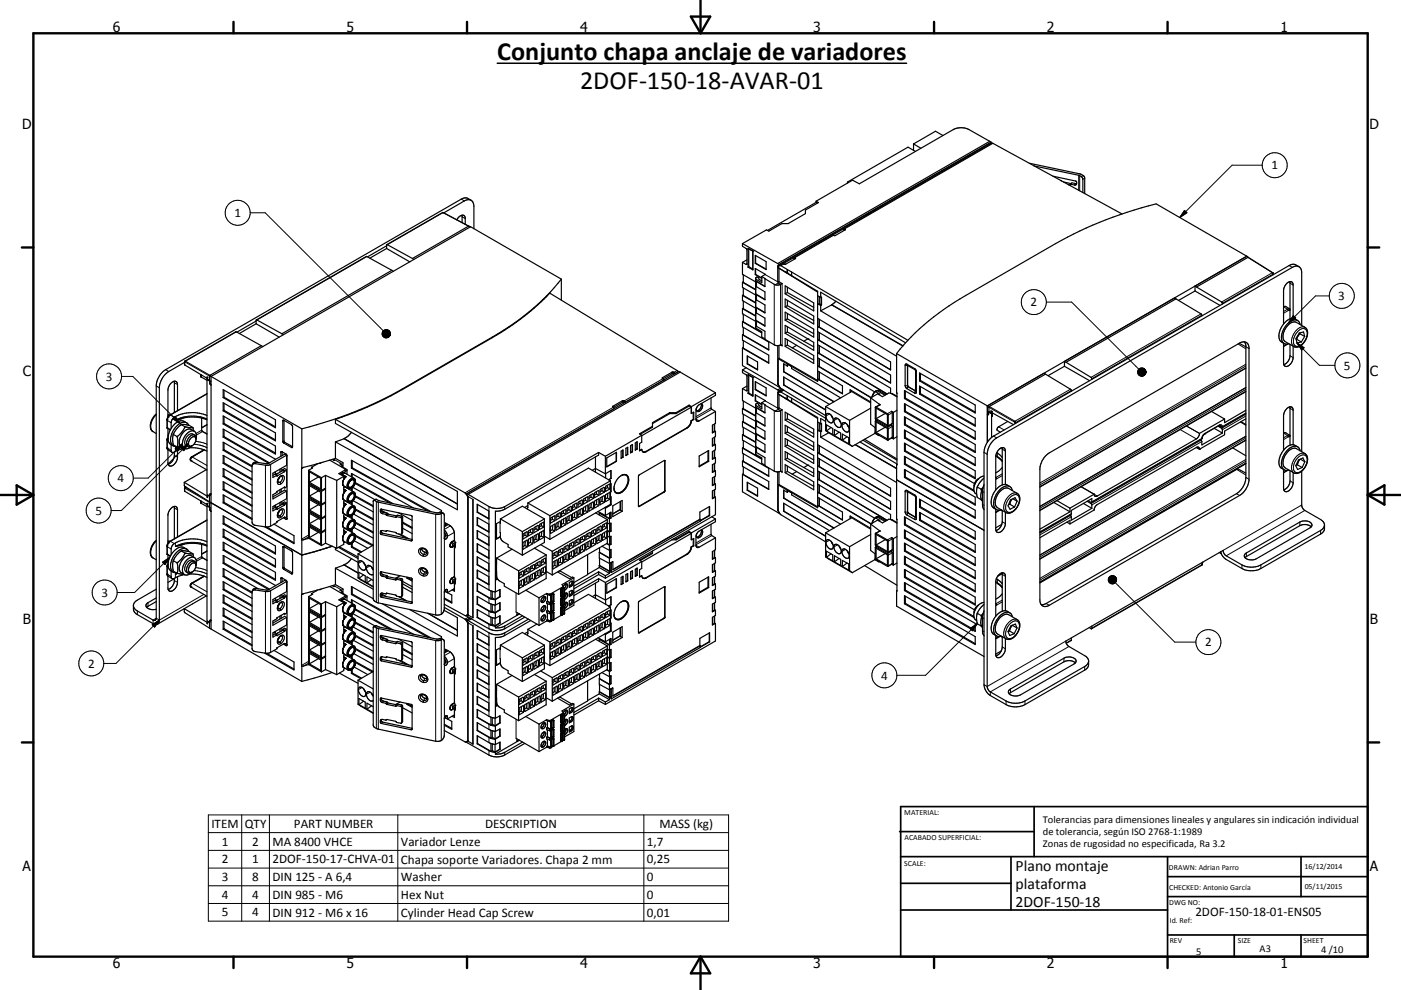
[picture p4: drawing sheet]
<svg xmlns="http://www.w3.org/2000/svg" width="420mm" height="297mm" viewBox="0 0 420 297" stroke-linecap="round" stroke-linejoin="round" font-family="sans-serif">
<defs><g id="words">
<g font-size="7.9">
<text x="149.1" y="17.9">Conjunto chapa anclaje de variadores</text>
<text x="173.9" y="26.8">2DOF-150-18-AVAR-01</text>
</g>
<g font-size="4.7">
<text x="304.5" y="261.2">Plano montaje</text>
<text x="304.5" y="266.6">plataforma</text>
<text x="304.5" y="272">2DOF-150-18</text>
</g>
<g font-size="4.2">
<text x="33.9" y="9.6">6</text>
<text x="103.9" y="9.6">5</text>
<text x="173.9" y="9.6">4</text>
<text x="243.8" y="9.6">3</text>
<text x="313.9" y="9.6">2</text>
<text x="383.9" y="9.6">1</text>
<text x="6.7" y="38.7">D</text>
<text x="410.5" y="38.7">D</text>
<text x="6.9" y="112.9">C</text>
<text x="410.7" y="112.9">C</text>
<text x="6.9" y="187.1">B</text>
<text x="410.7" y="187.1">B</text>
<text x="6.8" y="261.4">A</text>
<text x="410.7" y="261.4">A</text>
<text x="33.9" y="290.4">6</text>
<text x="103.9" y="290.4">5</text>
<text x="173.9" y="290.4">4</text>
<text x="243.8" y="290.4">3</text>
<text x="313.9" y="290.4">2</text>
<text x="383.9" y="290.4">1</text>
</g>
<g font-size="3.9">
<text x="381.2" y="50.8">1</text>
<text x="70.3" y="65.1">1</text>
<text x="308.9" y="91.9">2</text>
<text x="401.2" y="90.1">3</text>
<text x="402.9" y="110.9">5</text>
<text x="31.7" y="114.2">3</text>
<text x="35.2" y="144.7">4</text>
<text x="28.6" y="154.4">5</text>
<text x="30.4" y="179">3</text>
<text x="361.3" y="193.9">2</text>
<text x="26.4" y="200.3">2</text>
<text x="264.2" y="203.9">4</text>
<text x="63.4" y="248.4">ITEM</text>
<text x="73.4" y="248.4">QTY</text>
<text x="88.1" y="248.4">PART NUMBER</text>
<text x="145.5" y="248.4">DESCRIPTION</text>
<text x="197.7" y="248.5">MASS (kg)</text>
<text x="66.5" y="253.7">1</text>
<text x="75.6" y="253.7">2</text>
<text x="81.7" y="253.7">MA 8400 VHCE</text>
<text x="120.1" y="253.7">Variador Lenze</text>
<text x="194" y="253.7">1,7</text>
<text x="66.5" y="259">2</text>
<text x="75.6" y="259">1</text>
<text x="81.7" y="259">2DOF-150-17-CHVA-01</text>
<text x="120.1" y="259.1">Chapa soporte Variadores. Chapa 2 mm</text>
<text x="194" y="259">0,25</text>
<text x="66.5" y="264.3">3</text>
<text x="66.5" y="269.7">4</text>
<text x="75.6" y="264.3">8</text>
<text x="75.6" y="269.7">4</text>
<text x="81.7" y="264.3">DIN 125 - A 6,4</text>
<text x="81.7" y="269.7">DIN 985 - M6</text>
<text x="120.1" y="264.4">Washer</text>
<text x="120.1" y="269.7">Hex Nut</text>
<text x="194" y="264.3">0</text>
<text x="194" y="269.7">0</text>
<text x="66.5" y="274.9">5</text>
<text x="75.6" y="274.9">4</text>
<text x="81.7" y="275">DIN 912 - M6 x 16</text>
<text x="120.1" y="275.1">Cylinder Head Cap Screw</text>
<text x="194" y="275">0,01</text>
<text x="358.4" y="274.9">2DOF-150-18-01-ENS05</text>
</g>
<g font-size="3.1">
<text x="312.7" y="246.8">Tolerancias para dimensiones lineales y angulares sin indicación individual</text>
<text x="312.7" y="250.4">de tolerancia, según ISO 2768-1:1989</text>
<text x="312.7" y="254">Zonas de rugosidad no especificada, Ra 3.2</text>
<text x="358.6" y="286.4">5</text>
<text x="377.6" y="285.6">A3</text>
<text x="396.1" y="285.9">4 /10</text>
</g>
<g font-size="2.4">
<text x="271.1" y="244.4">MATERIAL:</text>
<text x="271.2" y="252">ACABADO SUPERFICIAL:</text>
<text x="271.1" y="259.7">SCALE:</text>
<text x="350.4" y="260.9">DRAWN: Adrian Parro</text>
<text x="391.1" y="260.6">16/12/2014</text>
<text x="350.5" y="267">CHECKED: Antonio García</text>
<text x="391.2" y="266.7">05/11/2015</text>
<text x="350.5" y="271.4">DWG NO:</text>
<text x="350.7" y="276.9">Id. Ref:</text>
<text x="350.7" y="282.8">REV</text>
<text x="371.1" y="282.9">SIZE</text>
<text x="390.8" y="283">SHEET</text>
</g>
</g></defs>
<g fill="none" stroke="#000" stroke-width=".3">
<path d="M138.3 59.7l.9 .6M297.7 43l-44.5 25.7M321 55.1l-.2 .4M322.4 55.1l-.2 .4M323.4 52.6v4.5M323.7 52.7v4.6M324.7 52.6l-.5 .4M325.2 53.5l-.6 .3M378.4 49.6h-9l-15.7 15.7M75 63.8h4.5l35.4 35.4M110 77l-33 19M132.7 63.8h.1"/>
<path d="M132.8 63.8l8.1 4.3M132.8 63.8l-16.7 9.6M132.9 63.8h.1M132.9 63.8h-.1M138.5 65l1 .6M223.9 79.2l-.2 .1M235.1 79.2l-1 .5M238.5 77.3v.3M249.9 70.6l-11.5 6.7M253.3 68.7v.3M355.1 63.1l.7 .7-2.1 1.5zM374.1 77.2l7.4 4.6"/>
<path d="M386.5 79.7l.9 .5M70.8 99.5l-15.2 8.9M226.8 84.5v1.5M226.8 88.4v1.6M226.8 92.4v1.5M226.8 96.3v1.6M229.4 82.4l3.8 2.1M232.1 85.3v18.2M233.2 84.5h.1M233.5 84.5l1 .5v18.8l-.5-.3v-18.2l-.7-.4-.9 .5M313.7 90.6h7.6l20.1 20.1M360.1 94.2l-33 19"/>
<path d="M360.3 94.6l-33 19M381.5 81.8l-15.2 8.8M381.5 81.8l.2 .4M381.5 81.8h.1M381.7 82.2v.2M381.7 82.2l-15.2 8.8M381.8 82.1l-.1 .1M384.8 92.1l1.2 .7M386 92.8l-1.2 .7M386 92.8l.2 .4M386.2 93.2l-1.4 .8M386.7 92.7l-.7 .1"/>
<path d="M386.7 92.7h.1M386.7 92.7l.1 .1M386.7 93.1l-.5 .1M386.7 93.1h.1M386.8 93.1h-.1M386.8 85l.9 .5M387.7 94.7l.8 .7-2.2 1.4zM389.1 99.5a1.57 1.57 0 0 1 2.7-.3 3.8 3.8 0 0 1-3.2 4.7 2.26 2.26 0 0 1-.3-3.4zM391.2 98.2a3.3 3.3 0 0 0-3.7 2.7 2.42 2.42 0 0 0 .4 3.1M398.5 88.8h-4.1l-8.1 8M36.4 112.9h3.4l14.2 14.2M46.8 115.8l1 .5"/>
<path d="M49.7 110.9l.9 .6M52.3 114.8l.9 .6M55.3 108.6h.1M55.4 108.6v.9M55.4 108.6h.1M55.5 108.3l.1 .1M55.5 108.6l7.3 4.2M55.6 108.4l-.1 .2M55.6 108.4l7.3 4.2M60.3 112.5l.1 .6M62.1 118.2l-11 6.3M62.2 113.9l.6 .4"/>
<path d="M62.8 114.3h.1M62.9 114.9h.1M63 114.4v.6l.3 .5M120.6 116.7v.2M147.6 101.1v.2M198.6 113.3v.3M198.7 113.6l-11.5 6.7M199.1 114l-11.6 6.6M201.5 111.7v.4M201.9 111.7v.4M203 111.2l-1 .5M203.3 111.5l-.9 .6"/>
<path d="M223.9 117.1l-.2 .1M235 117.1l-.9 .5M255.3 117.5l5.7 3.4M262.5 117.5l-.6 .6-.4 1M262.9 117.2h.7M271.4 109.6l.7 .1M271.4 115.7l.7 .1M271.9 109.3l.3 .4M272.1 109.7h.1M272.1 115.8h.1M272.2 116h.1M272.2 116l-.3 .6"/>
<path d="M274.2 110.6l.2 .4M274.4 117.3h.1M274.4 117.3l-.2 .6M274.5 111.1l.2 .4M274.5 117.2l.2 .4M320.9 116.8l-16.6 9.6M321.2 117.2l-16.7 9.6M371.2 103.2l2.3 1.5M373.5 109.3l-61.7 35.6M373.5 110.4l-61.7 35.6M373.5 109.8l-61.7 35.7M373.5 116.8l-61.7 35.7"/>
<path d="M373.5 117.4l-61.7 35.6M373.5 116.3l-61.7 35.7M373.5 104l1 .6M385.8 103.3l-1 .5M386.8 106.7l.9 .6M388.9 102.9l6.7 6.7h4.6M388.9 102.9l2.1 1.4-.7 .7zM46.8 124.4a3.9 3.9 0 0 0-1.1 4.9l.2 .2M50.1 134.4h.1M50.1 125.9v.2M50.1 134.4l1.2 .7M50.1 126.1h.1"/>
<path d="M50.2 131.6l.2 .2M50.2 126.1l1.1 .7M50.3 125.2h.1M50.4 125.2h.1M50.4 125.2l-.2 .7v2.4l.9 .6M50.5 132.4l-.3-.2v2.4l.2 .4M51.1 124.5l1.1 .7M51.1 124.5l-.7 .7M52.3 136.6l.9 .6M52.5 124.9l1.5 2.2-2.2-1.5zM52.6 134.6l2.1-1.4-1.4 2.1zM52.6 125v1"/>
<path d="M52.6 134.4v1.1M52.6 126h.1M52.6 134.4h.1M52.7 126h.1M52.7 134.3h.1M52.7 126h-.1M52.7 134.3l-.1 .1M53 134l-.3 .3M53 134.1l-.2 .1M53.1 134.1l-.5 .3M54.3 125.6l-1.6 .4M54.4 134.5l2.1-1.4-1.4 2.1z"/>
<path d="M54.7 133.2l-10.3 10.2h-4.4M55.1 125.4l-2.4 .6M56.5 133.1l-20.1 20.1h-3.1M57.4 137.1h.2M57.6 137.1a.82 .82 0 0 0-.3 1.1M57.6 137.1l4.5 2.6M57.8 130.2a2.33 2.33 0 0 0-2 3.5M58.1 133.3l2 .3 2 .7M58.7 132.4l2.2 .4 1.2 .5M60.5 129.1l-1.7 1M60.6 129.3l1.5 .9M60.7 129.5l-1.8 1"/>
<path d="M61.2 135l-3.6 2.1M62.1 127.5l-1.6 .9M62.1 125.7a11.2 11.2 0 0 0-6.2-.8l-1.5 .4-1.8 .7M76.7 138.7l-.2 .4M79.6 139.6v18.5M81.1 139.3v18.5M84.6 135.6l-.4 .1M85.1 132.3l-.3 .1M85.1 126.2l-.3 .1M85.3 132.7l-.2 .2M85.3 136.2l.6 .4v3M87.6 134l-.2 .2"/>
<path d="M96.4 138.8l-.6 .2M100 138.1l.4-.1 1.8 1 .2 .4M183.8 121.9v.2M183.9 122.2l-44.5 25.7M184.2 122.5l-44.5 25.7M186.6 120.2v.5M187.1 120.2v.5M193.6 135.4l.1 .1M199.3 138.3h.1M205.9 128.4h.1M208.7 125.7l.9 .6M209.3 123.1l.4 .2"/>
<path d="M213.2 122.4l-4.5 2.6M213.4 122.8l-4.7 2.7M226.8 122.4v1.5M226.8 126.3v1.6M226.8 130.3v1.5M226.8 134.2v1.6M229.4 120.3l3.8 2.1M232.1 123.2v18.2M233.2 122.4h.1M233.5 122.4l1 .5v18.8l-.5-.3v-18.2l-.7-.4-.9 .5M248.7 124.2l-1.1 .6M251.1 125.6l-1.1 .6"/>
<path d="M253.5 126.9l-1.1 .7M262.4 128.3l-.1 1.7M262.4 129.9l-.1 .1M263 126.1l-.3 .2M263.9 121.4l-1.2 .8M267.3 127.5l-1.2 .7M267.3 123.4l-1.2 .7M267.5 131.5v-.3l-1.2 .7M267.5 127l-1.2 .7M267.5 123.8l-1.2 .7M267.5 127.9l-1.2 .8M295 135.7l1 .6"/>
<path d="M296 124.3h.1M296 121.9l8.1 4.7M296.1 124.4h.2M296.2 121.7l8.1 4.7M296.3 124.3v.1M296.3 123.6v.7M296.3 124.1l.1 .1M296.4 123.6h.1M296.4 123.6v.1M296.4 123.6l.1 .1M296.5 123.6l.6 .3M297.6 123.9v.9"/>
<path d="M297.7 124h-.1M297.9 130.8l.9 .6M298.6 136.7l.4 .2M299 135.9v1M299 136.9l.1 .3M299 136.9l1.4 1.3M299.4 128l1.6 1M300.4 138.2h.1M300.4 138.2l.1 .1M300.5 134.8l.9 .5M304.1 126.6l.1 .2M304.2 126.8v.3"/>
<path d="M304.2 126.8h.3M304.3 126.4l.2 .4M304.3 126.4l-.2 .2M304.5 126.8v.2M353.8 128.9l4.9 2.8M355.7 127.8l3.9 2.2M358.7 134.2l.9 .6M360.1 132.1l-33 19M360.3 132.5l-33 19M360.3 131.6l-33 19M360.3 131.6l-.1 .1M360.4 131.5l-.1 .1"/>
<path d="M361.3 130l-.6 .5-.4 1.1M361.3 130l-.1 .2M365.4 127.7l.6 .3M365.5 127.5l-4.2 2.5M365.5 127.5l.6-.1 .4 .6M365.5 127.5l-.1 .2M365.8 127.6l.2 .4M366 128l.1 .1M366.5 128l-.1 .1M366.5 128h-.5M371.9 126.6l1.6 1M373.5 124.8l-7 4.1"/>
<path d="M373.5 124.3l-7.2 4.2M373.5 138.4l-61.7 35.6M373.5 138.9l-61.7 35.7M373.5 137.9l-61.7 35.6M373.5 131.4l-61.7 35.7M373.5 132l-61.7 35.6M373.5 130.9l-61.7 35.6M373.5 123.9l-7 4.1M384.8 129.9l1.2 .8M386 130.7l-1.2 .6M386 130.7h.8M386 130.7l.2 .4"/>
<path d="M386.2 131.1l-1.4 .8M386.7 131l-.5 .1M386.7 131h.1M386.8 131h-.1M386.8 122.5l.9 .6M389 137.4a1.61 1.61 0 0 1 2.7-.3 3.8 3.8 0 0 1-3 4.7 1.95 1.95 0 0 1-.6-3zM391.2 136.1a3.1 3.1 0 0 0-3.5 2.3 2.74 2.74 0 0 0 .2 3.5M52.3 152.4l.9 .5M55.3 146.5h.1M55.4 146.5v.9M55.4 146.5h.1M55.5 146.2h.1"/>
<path d="M55.5 146.5l7.3 4.2M55.5 146.3v.2M55.6 146.3h-.1M55.6 146.2l3.9 2.3M55.6 146.2v.1M55.8 146.2h-.2M60.3 150.3l.1 .7M62.1 156.1l-11 6.3M62.2 151.8l.6 .3M62.6 148.7h.1M62.8 152.2h.1M62.9 152.8h.1"/>
<path d="M62.9 148.4h.1M63 148.4l-.1 .2M63 152.3v.6l.3 .5M63 148.3v.1M63 148.2h.3M63 148.2v.1M83 142.7l.1 .1M83 152.7l.1 .1M83.2 144.4l.8 .4 .2 .4M83.2 154.4l.8 .4 .2 .4M83.8 143.1a.82 .82 0 0 1 1.1-.4 .82 .82 0 0 1 .3 1.2 1.47 1.47 0 0 1-1.9 1.3 1.78 1.78 0 0 1 .5-2.1zM84 152.9a.78 .78 0 0 1 1.1-.1 .78 .78 0 0 1 .1 1.1 1.51 1.51 0 0 1-1.9 1.3 1.86 1.86 0 0 1 .7-2.3z"/>
<path d="M84.5 152.9a1.27 1.27 0 0 1-1.2 1.9M84.5 142.9a1.27 1.27 0 0 1-1.2 1.9M84.7 141.2l.6 .3M84.7 151.2l.6 .3M84.8 141.1l.6 .3M84.8 151.1l.6 .3M85.3 155.2h.1M85.3 146.2h.1M85.3 140.6l.6 .3v5.2M85.3 147l.6 .3v2.3M85.3 150.6l.6 .3v4.2M86 155.5l-.3 .3"/>
<path d="M91.1 140.2l-.7 .4M104.4 145.6h.1M104.4 149.8h.1M104.4 153.9v.1M104.4 158.1h.1M104.4 145.6v.1M104.4 154h.1M104.9 152.5a.89 .89 0 0 1 1.2-.5 .89 .89 0 0 1 .3 1.3 1.55 1.55 0 0 1-1.9 1.4 1.78 1.78 0 0 1 .4-2.2zM105 144.3a.77 .77 0 0 1 1.1-.4 .77 .77 0 0 1 .2 1.2 1.2 1.2 0 0 1-1.8 1 1.86 1.86 0 0 1 .5-1.8zM105 148.4a.77 .77 0 0 1 1.1-.4 .77 .77 0 0 1 .2 1.2 1.22 1.22 0 0 1-1.8 1.1 1.88 1.88 0 0 1 .5-1.9zM105 152.6a.77 .77 0 0 1 1.1-.4 .77 .77 0 0 1 .2 1.2 1.2 1.2 0 0 1-1.8 1 1.85 1.85 0 0 1 .5-1.8zM105 156.7a.77 .77 0 0 1 1.1-.3 .77 .77 0 0 1 .2 1.1 1.2 1.2 0 0 1-1.8 1.1 1.86 1.86 0 0 1 .5-1.9z"/>
<path d="M105.1 144a.85 .85 0 0 1 1.2-.2 .85 .85 0 0 1 .1 1.2 1.55 1.55 0 0 1-1.9 1.4 1.94 1.94 0 0 1 .6-2.4zM105.1 148.2a.85 .85 0 0 1 1.2-.2 .85 .85 0 0 1 .1 1.2 1.6 1.6 0 0 1-1.9 1.4 1.93 1.93 0 0 1 .6-2.4zM105.1 156.5a.85 .85 0 0 1 1.2-.3 .85 .85 0 0 1 .1 1.3 1.55 1.55 0 0 1-1.9 1.3 1.94 1.94 0 0 1 .6-2.3zM105.9 156.4a1.47 1.47 0 0 1-1.2 2.2M105.9 143.9a1.49 1.49 0 0 1-1.2 2.3M105.9 148.1a1.49 1.49 0 0 1-1.2 2.2M105.9 152.3a1.46 1.46 0 0 1-1.2 2.1M106.2 143.5a2.01 2.01 0 0 0-1.8 3.1M106.2 147.7a2.03 2.03 0 0 0-1.8 3M106.2 151.8a2.04 2.04 0 0 0-1.8 3.1M106.2 155.9a2.04 2.04 0 0 0-1.8 3.1M106.5 156.9h.1"/>
<path d="M106.5 144.4v.1M106.6 156.8l-.1 .1M106.6 152.7h-.1M106.6 148.5l-.1 .1M106.6 144.4h-.1M112.8 150.5v30.2M112.9 149.8l-.5 .4M113.4 150.7v30.2M114.2 152.8l-.2 .2M114.3 159.2l-.3 .4M114.3 159.6l-.3 .5M114.3 153l-.3 .4"/>
<path d="M114.6 160l-.2 .4M114.9 153.7l-.2 .4M116.3 154.2l-.3 .5M118.8 154.8l-.3 .4M120.4 154.8l-.3 .5M120.7 155.2l-.3 .4M120.7 159.7l-.3 .4M130.6 154.3v30.2M131.7 153.8l.6 .3M132.3 154.1v30.2M135 157.8l-1.8 1M136.2 159.7l-2.1 1.2-.5-.3"/>
<path d="M136.2 159.9l.1 2.3M140.4 149l1.4 .8M146.6 152v25M150 156.9l-.1 2.8M151.3 152v.8M158.3 152.1l-.1 .7M186.2 147.6l.1 .2M191.6 151.9l.1 .1M199 147.6h.1M199.3 147.2h.1M255.3 155.4l5.7 3.4M262.5 155.4l-1 1.6"/>
<path d="M262.9 155.1h.7M263.9 159.3l-1.2 .7M271.4 147.5l.7 .1M271.4 153.6l.7 .1M271.9 147.2l.3 .4M272.1 147.6h.1M272.1 153.7h.1M272.2 153.9h.1M272.2 153.9l-.3 .6M274.2 148.5l.2 .4M274.4 155.2h.1M274.4 155.2l-.2 .6"/>
<path d="M274.5 149l.2 .4M274.5 155.1l.2 .4M294.6 147.4l.4 .3M294.6 151.4l.4 .2M298.5 143.2h.1M298.6 143.2l-.1 .1M298.6 143.2l.2 .4M298.8 143.6l-.3 .2M298.8 153.5l-.3 .1M298.8 153.5v.1M299.5 153.1l-.7 .4M300.5 142.1l-1.9 1.1"/>
<path d="M300.5 142.7l-1.7 .9M300.5 156.5l.9 .6M303.1 149a1.43 1.43 0 0 1 1.9-.5 1.43 1.43 0 0 1 .6 1.9 3.7 3.7 0 0 1-3.3 3.3 2.35 2.35 0 0 1-.2-3.5zM305 148a2.94 2.94 0 0 0-3.4 1.9 2.96 2.96 0 0 0 0 3.9M320.9 154.6l-9.1 5.4M321.2 155l-9.4 5.5M321.2 154.2l-9.4 5.4M324.1 146l3.9 2.3M328 148.3l1 .5M370.7 148.1l.9 .5M370.8 140.8l2.7 1.7M373.5 143.2l1 .6"/>
<path d="M385.8 141.2l-1 .5M386.8 144.3l.9 .5M389.7 156.6v1.1M390.3 151.5l-23.6 13.6M391.2 153.1l-23.6 13.7M395.9 159.1v1.1M46.8 162.3a4 4 0 0 0-1.1 4.9l.2 .2M48.7 168.7l2.2-1.4-1.4 2.1zM50.1 172.3h.1M50.1 163.8l.1 .2 1.1 .7M50.1 172.2h.1M50.1 172.2l.1 .1"/>
<path d="M50.2 169.5l.2 .1M50.2 172.3l1.1 .7M50.3 163h.1M50.3 163l.1 .1M50.3 163.1h.1M50.4 163.1l-.2 .7v2.4l.9 .6M50.5 170.3l-.3-.2v2.4l.2 .4M50.9 167.3l-10.5 10.5h-5.3M51.1 162.4l1.1 .7M51.1 162.4l-.7 .7M52.3 174.2l.9 .5M52.6 163.9h.1"/>
<path d="M52.6 162.9v1M52.6 172.3v1M52.7 172.2h.1M52.7 163.9h.1M52.7 163.9h-.1M52.7 172.2l-.1 .1M52.7 172.2l.3-.3zM53.1 172l-.5 .3M54.3 163.5l-1.6 .4M55.1 163.3l-2.4 .6M57.4 175h.2M57.6 175l4.5 2.6"/>
<path d="M57.6 175a.8 .8 0 0 0-.3 1.1M57.8 168.1a2.3 2.3 0 0 0-2 3.5M58.1 171.2l2.1 .3 1.9 .7M58.7 170.3l3.4 .9M60.1 171.5h.1M60.5 167l-1.7 .9M60.6 167.2l1.5 .9M60.7 167.3l-1.8 1.1M61.1 178.3l-13.3 7.7M61.2 172.9l-3.6 2.1M62.1 165.4l-1.6 .9M62.1 163.6l-2.1-.7a11.4 11.4 0 0 0-7.4 1"/>
<path d="M76.7 176.5l-.2 .5M79.6 177.5v18.5M81.1 177.2v18.5M84.6 173.5l-.4 .1M84.7 179.1l.6 .3M84.8 178.9l.6 .4M85.1 170.2l-.3 .1M85.1 164.1l-.3 .1M85.3 170.5l-.2 .3M85.3 174.1l.6 .4v3M85.3 178.4l.6 .4v5.2M87.6 171.8l-.2 .3"/>
<path d="M91.1 178.1l-.7 .4M92.5 160.5l-2.1 1.3M92.5 161.1l-1.5 .8M96.4 176.7l-.6 .1M100 175.9h.4l1.8 1 .2 .4M104.4 162.2h.1M104.4 162.2v.1M105 160.9a.77 .77 0 0 1 1.1-.4 .77 .77 0 0 1 .2 1.2 1.22 1.22 0 0 1-1.8 1 1.88 1.88 0 0 1 .5-1.8zM105.1 160.6a.85 .85 0 0 1 1.2-.2 .85 .85 0 0 1 .1 1.2 1.56 1.56 0 0 1-1.9 1.4 1.9 1.9 0 0 1 .6-2.4zM105.9 160.5a1.49 1.49 0 0 1-1.2 2.2M106.2 160.1a2.01 2.01 0 0 0-1.8 3.1M106.6 161h-.1"/>
<path d="M108.6 168.4l-1.1 .6M111 169.8l-1.2 .6M114.2 171.6l-.2 .2M114.3 178l-.3 .4M114.3 178.4l-.3 .4M114.3 171.8l-.3 .4M114.6 178.7l-.2 .5M114.9 172.5l-.2 .4M116.3 173l-.3 .5M118.8 173.5l-.3 .5M120.4 173.6l-.3 .4M120.7 173.9l-.3 .5"/>
<path d="M120.7 178.5l-.3 .4M123.5 161.8l-.2 .5M125.7 170.6a1.54 1.54 0 0 1 1.9 .1 1.54 1.54 0 0 1 .5 1.8 1.54 1.54 0 0 1-1.9 0 1.54 1.54 0 0 1-.5-1.9zM125.7 164.7a1.54 1.54 0 0 1 1.9 0 1.54 1.54 0 0 1 .5 1.9 1.54 1.54 0 0 1-1.9-.1 1.54 1.54 0 0 1-.5-1.8zM126.1 170.8a1.1 1.1 0 0 0 .9 1.4M126.1 164.8a1.12 1.12 0 0 0 .9 1.5M127 166.3l-.1 .6M127 172.2l-.1 .6M127.4 171.6l-.4 .6M127.4 165.7l-.4 .6M128 171.9l-.3 .3h-.7M128 166l-.5 .3h-.5"/>
<path d="M133.2 161.6v15.9M133.7 176.9l.4 .2M135 174.4v.4M135 174.8l.5 .2M135 174.2v.2M135.1 174.1l-.1 .1M135.5 175h-.3M135.6 162.4v.1M135.6 164.1h.1M135.6 173.3v.1M135.6 175h.1M135.6 173.3a1.02 1.02 0 0 0-.7 .8 1.02 1.02 0 0 0 .4 1l.3-.1"/>
<path d="M135.6 162.5h.1M135.6 162.4a1.04 1.04 0 0 0-.7 .8 1.04 1.04 0 0 0 .4 1l.3-.1M135.6 162.5l.2 .7M135.6 173.4l.2 .7M135.6 173.4l-.6 .8M135.6 173.4l-.3 .4M135.6 175h-.1M135.6 162.5l-.6 .9a.47 .47 0 0 0 0 .6 .47 .47 0 0 0 .6 .1M135.8 163.6l-.2 .5M135.8 174.5l-.2 .5M135.8 163.2l-.2 .3 .2 .1M136.2 174.7l-.6 .3"/>
<path d="M136.2 172.9l-.6 .4M136.2 163.8l-.6 .3M136.2 163.7l.1 9.3M136.2 174.6v2M136.2 174.6h.1M136.3 173l-.7 .4M136.3 162.1l-.7 .4M136.3 162.1l-.7 .3M136.3 162.1v.1M136.3 173.1l-.7 .3M136.3 162.2l-.7 .3M136.3 173.1h.1"/>
<path d="M136.5 173.7h.1M136.5 162.8h.1M136.5 173.7l-.8 .4-.1 .3 .2 .1M136.5 174.1l-.7 .4M136.5 162.8l-.7 .4M136.5 163.3l-.7 .3M136.5 162.8l-.3 .9M136.5 173.7l-.2 .9M146.6 179.4v1.6M148.9 168.7v.6M154.7 177.9v5.7M164.7 178.3v.2"/>
<path d="M165 178.2v.3M165.1 178.8v2.1M165.1 178.4h.1M165.3 178.8v2.1M165.4 178.3l-.1 2.6M165.8 178.4v2.1M166 178.4v2.1M166 178.3v2.2M168.3 176.9v2.1M168.3 179.7v2.1M168.3 176.5v.1M168.3 179.3h.1"/>
<path d="M168.5 176.9v2.1M168.5 179.7v2.1M168.6 176.4l-.1 2.6M168.6 179.2l-.1 2.6M168.8 176v.3M168.8 178.6v.4M169 176.5v2.1M169 179.3v2.1M169.2 176.5v2.1M169.2 179.3v2.1M169.2 179.2v2.2M169.3 176.8l.2 .1"/>
<path d="M169.3 179.5l.2 .2M170.9 178.5l.3 .2M170.9 175.7l.3 .2M193.6 173.3l.1 .1M199.3 176.1l.1 .1M205.9 166.2l.1 .1M208.7 163.6l.9 .6M209.3 161l.4 .2M213.2 160.3l-4.5 2.6M213.4 160.7l-4.7 2.7M248.7 162.1l-1.1 .6M251.1 163.4l-1.1 .7"/>
<path d="M253.5 164.8l-1.1 .7M262.3 167.9h.1M262.4 166.2l-.1 1.7M263 164l-.3 .2M267.3 165.4l-1.2 .7M267.3 161.3l-1.2 .7M267.5 164.9l-1.2 .7M267.5 161.7l-1.2 .7M267.5 169.3v-.2l-1.2 .7M267.5 165.8l-1.2 .8M298.5 174.5l.5 .3M299 173.8v1"/>
<path d="M299 174.8l.1 .3M299 174.8l1.4 1.3M300.4 176.1v.1M300.4 176.2h.1M300.5 172.3l.9 .6M334.4 174.8l17.8 17.8h6.3M360.3 169.4l-33 19.1M360.3 169.4l-.1 .2M360.4 169.3l-.1 .1M360.6 168.7l-.3 .7M365.6 165.7l.4 .2M365.9 165.6l.1 .3"/>
<path d="M366 165.9h.1M366 165.9l.1 .1M372.3 169.5v1.1M373.7 165.9v1.1M378 169.5v1.1M41.2 183.3v1.1M44.4 180.8v1.1M45.6 187.4l2.2-1.4-1.4 2.1zM47.8 186l-1-.5-.9 .5v1.1M47.8 186l-13 13h-3.7M62.6 186.6h.1M62.9 186.3h.1"/>
<path d="M63 186.2l-.1 .3M63 186.2h.1M63.3 186.1l-.3 .1M83 180.6l.1 .1M83 190.6l.1 .1M83.2 192.2l.8 .5 .2 .4M83.2 182.2l.8 .5 .2 .4M83.8 181a.81 .81 0 0 1 1.1-.4 .81 .81 0 0 1 .3 1.2 1.46 1.46 0 0 1-1.9 1.3 1.78 1.78 0 0 1 .5-2.1zM83.8 191a.82 .82 0 0 1 1.1-.4 .82 .82 0 0 1 .3 1.2 1.47 1.47 0 0 1-1.9 1.3 1.78 1.78 0 0 1 .5-2.1zM84.5 190.8a1.27 1.27 0 0 1-1.2 1.9M84.5 180.8a1.27 1.27 0 0 1-1.2 1.9M84.7 189.1l.6 .3"/>
<path d="M84.8 188.9l.6 .4M85.3 193l.1 .1M85.3 184.1h.1M85.3 184.9l.6 .3v2.3M85.3 188.5l.6 .3v4.2M86 193.4l-.3 .3M92.5 198.4l-2.1 1.2M92.5 199l-1.5 .8M104.4 183.5h.1M104.4 187.7h.1M104.4 191.8h.1M104.4 195.9v.1"/>
<path d="M104.4 196h.1M104.4 183.5v.1M104.4 191.8v.1M104.9 194.6a.89 .89 0 0 1 1.2-.6 .89 .89 0 0 1 .3 1.4 1.55 1.55 0 0 1-1.9 1.3 1.78 1.78 0 0 1 .4-2.1zM104.9 182.1a.89 .89 0 0 1 1.2-.5 .89 .89 0 0 1 .3 1.3 1.55 1.55 0 0 1-1.9 1.4 1.78 1.78 0 0 1 .4-2.2zM105 190.5a.77 .77 0 0 1 1.1-.4 .77 .77 0 0 1 .2 1.2 1.22 1.22 0 0 1-1.8 1 1.88 1.88 0 0 1 .5-1.8zM105 194.6a.77 .77 0 0 1 1.1-.3 .77 .77 0 0 1 .2 1.1 1.23 1.23 0 0 1-1.8 1.1 1.89 1.89 0 0 1 .5-1.9zM105 182.2a.77 .77 0 0 1 1.1-.4 .77 .77 0 0 1 .2 1.2 1.2 1.2 0 0 1-1.8 1 1.83 1.83 0 0 1 .5-1.8zM105 186.3a.77 .77 0 0 1 1.1-.4 .77 .77 0 0 1 .2 1.2 1.2 1.2 0 0 1-1.8 1 1.86 1.86 0 0 1 .5-1.8zM105 198.8a.77 .77 0 0 1 1.1-.4 .77 .77 0 0 1 .2 1.2 1.2 1.2 0 0 1-1.8 1 1.86 1.86 0 0 1 .5-1.8zM105.1 186.1a.85 .85 0 0 1 1.2-.3 .85 .85 0 0 1 .1 1.3 1.55 1.55 0 0 1-1.9 1.3 1.94 1.94 0 0 1 .6-2.3zM105.1 190.2a.86 .86 0 0 1 1.2-.2 .86 .86 0 0 1 .1 1.2 1.56 1.56 0 0 1-1.9 1.4 1.94 1.94 0 0 1 .6-2.4z"/>
<path d="M105.1 198.5a.85 .85 0 0 1 1.2-.2 .85 .85 0 0 1 .1 1.2 1.55 1.55 0 0 1-1.9 1.4 1.94 1.94 0 0 1 .6-2.4zM105.9 194.3a1.46 1.46 0 0 1-1.2 2.2M105.9 198.4a1.47 1.47 0 0 1-1.2 2.2M105.9 181.8a1.46 1.46 0 0 1-1.2 2.2M105.9 186a1.47 1.47 0 0 1-1.2 2.2M105.9 190.1a1.49 1.49 0 0 1-1.2 2.2M106.2 193.8a2.03 2.03 0 0 0-1.8 3.1M106.2 181.4a2.04 2.04 0 0 0-1.8 3.1M106.2 185.5a2.04 2.04 0 0 0-1.8 3.1M106.2 189.7a2.01 2.01 0 0 0-1.8 3M106.2 198a2.04 2.04 0 0 0-1.8 3M106.5 190.6h.1"/>
<path d="M106.5 198.9h.1M106.6 194.7l-.1 .1M106.6 190.6h-.1M106.6 186.4l-.1 .1M106.6 182.3h-.1M106.6 198.9h-.1M112.8 188.3v30.3M112.9 187.7l-.5 .4M113.4 188.6v30.2M114.2 190.7l-.2 .2M114.3 197.1l-.3 .4M114.3 197.5l-.3 .4"/>
<path d="M114.3 190.9l-.3 .4M114.6 197.9l-.2 .4M114.9 191.6l-.2 .4M116.3 192.1l-.3 .5M118.8 192.6l-.3 .5M120.4 192.7l-.3 .5M120.7 193l-.3 .5M120.7 197.6l-.3 .4M123.5 199.7l-.2 .4M123.5 180.6l-.2 .4M130.6 192.2v30.2M131.7 191.6l.6 .4v30.2"/>
<path d="M133.2 199.5v15.9M135 195.7l-1.8 1M136.2 197.6l-2.1 1.2-.5-.3M136.2 199.9l-.6 .4M136.2 197.7l.1 2.4M136.2 200h.1M140.3 184.4l-.6 .3M140.4 186.9l1.4 .8M140.4 185.2l-1 .6M140.9 185.4l-1.2 .7M146.6 183.3v1.6M146.6 187.3v1.4"/>
<path d="M146.6 189.8v25.1M150 194.7l-.1 2.9M151.3 187.8v.8M151.3 189.9v.8M158.3 190l-.1 .7M162.4 183.2l.5 .2M162.4 185.9l.5 .3M162.4 180.4l.5 .3M164.7 180.8v.5M164.7 183.5v.5M164.7 186.3v.2M165 180.8v.5"/>
<path d="M165 183.6v.4M165 186.3v.2M165.1 181.5v2.1M165.1 184.3v2.1M165.3 181.5v2.1M165.3 184.3v2.1M165.4 181l-.1 2.6M165.4 183.8l-.1 2.6M165.8 181.1v2.2M165.8 183.9v2.1M166 181.1v2.1M166 183.9v2.1"/>
<path d="M168.3 182.4v2.2M168.3 182.1h.1M168.5 182.4v2.2M168.6 181.9l-.1 2.6M168.8 181.4v.4M168.8 184.1v.2M169 182v2.2M169.2 182v2.2M169.2 182v2.1M169.3 182.3l.2 .1M170.9 181.3l.3 .1M186.2 185.5l.1 .2"/>
<path d="M191.6 189.8h.1M199 185.5h.1M199.3 185.1h.1M290.9 188.6l2.1-1.5-1.4 2.1zM293 187.1l-15.5 15.5h-8.6M294.6 185.3l.4 .3M294.6 189.2l.4 .3M298.5 181.1h.1M298.6 181.1l-.1 .1M298.6 181.1l.2 .4M298.8 181.5l-.3 .2M298.8 191.4l-.3 .1"/>
<path d="M298.8 191.4v.1M299.5 191l-.7 .4M300.5 180l-1.9 1.1M300.5 180.6l-1.7 .9M300.5 194.1l.9 .5M302.6 187.3a1.74 1.74 0 0 1 2.8-.5 3.8 3.8 0 0 1-2.9 4.8 1.66 1.66 0 0 1-.8-2.5zM305 185.9a2.99 2.99 0 0 0-3.4 1.9 2.93 2.93 0 0 0 0 3.8M313.6 181.1l1 .5M319 197.5v1.1M319.5 192.3l-23.5 13.7-1-.6M320.5 194l-23.6 13.6v1.1M321.2 192l-1.5 .9"/>
<path d="M325.2 200v1M104.4 200.1h.1M108.6 206.3l-1.1 .6M111 207.7l-1.2 .6M114.2 209.5l-.2 .1M114.3 215.9l-.3 .4M114.3 216.3l-.3 .4M114.3 209.7l-.3 .4M114.6 216.6l-.2 .5M114.9 210.3l-.2 .5M116.3 210.9l-.3 .4M118.8 211.4l-.3 .5"/>
<path d="M120.4 211.5l-.3 .4M120.7 211.8l-.3 .4M120.7 216.3l-.3 .5M123.5 218.5l-.2 .4M125.7 208.5a1.54 1.54 0 0 1 1.9 0 1.54 1.54 0 0 1 .5 1.9 1.53 1.53 0 0 1-1.9 0 1.53 1.53 0 0 1-.5-1.9zM125.7 202.6a1.54 1.54 0 0 1 1.9 0 1.54 1.54 0 0 1 .5 1.9 1.54 1.54 0 0 1-1.9-.1 1.54 1.54 0 0 1-.5-1.8zM126.1 208.6a1.11 1.11 0 0 0 .9 1.5M126.1 202.7a1.1 1.1 0 0 0 .9 1.5M127 204.2l-.1 .6M127 210.1l-.1 .6M127.4 209.5l-.4 .6M127.4 203.5l-.4 .7"/>
<path d="M128 209.8l-1 .3M128 203.9l-.3 .2-.7 .1M133.7 214.8l.4 .2M135 212.1v.6M135 212.6v.1M135 212.1v.5M135 212.7l.1 .2M135.1 212.8l.1 .1M135.1 212.9h.2M135.2 211.8l-.2 .3M135.2 212.9h.2M135.5 211.4l-.4 .4"/>
<path d="M135.5 211.4l-.3 .4M135.6 200.3v.1M135.6 202h.1M135.6 211.2v.1M135.6 212.9h.1M135.6 211.2a1.04 1.04 0 0 0-.7 .8 1.04 1.04 0 0 0 .4 1l.3-.1M135.6 200.3a1.02 1.02 0 0 0-.7 .8 1.02 1.02 0 0 0 .4 1l.3-.1M135.6 211.3l.2 .7M135.6 200.4l.2 .7M135.6 211.3l-.1 .1M135.6 212.8l-.2 .1M135.6 212.9h-.2"/>
<path d="M135.6 200.4l-.6 .9a.48 .48 0 0 0 0 .6 .48 .48 0 0 0 .6 .1M135.8 201.5l-.2 .5M135.8 212.4l-.2 .4M135.8 201.1l-.2 .3 .2 .1M136.2 212.5l-.6 .4M136.2 210.8l-.6 .4M136.2 201.7l-.6 .3M136.3 210.9h.1M136.3 200v.1M136.3 210.9l-.7 .4M136.3 200.1l-.7 .3M136.5 211.6h.1"/>
<path d="M136.5 200.7h.1M136.5 211.6l-.8 .4-.1 .3 .2 .1M136.5 212l-.7 .4M136.5 200.7l-.7 .4M136.5 201.2l-.7 .3M136.5 200.7l-.3 .9 .1 9.4M136.5 211.6l-.3 .9v2M146.6 217.3v1.5M148.9 206.6v.6M154.7 215.8v5.7M162.4 218.3l.5 .3M164.7 216.2v.2"/>
<path d="M164.7 218.6v.6M165 216.1v.3M165 218.7v.4M165.1 216.6v2.2M165.1 219.4v2.1M165.1 216.3h.1M165.3 216.6v2.2M165.3 219.4v2.1M165.4 216.1l-.1 2.7M165.4 218.9l-.1 2.6M165.8 216.3v2.1M165.8 219v2.1"/>
<path d="M166 216.2v2.2M166 219v2.1M166 216.2v2.1M168.3 214.8v2.1M168.3 217.6v2.1M168.3 214.4h.1M168.3 217.2h.1M168.3 219.9v.1M168.5 214.8v2.1M168.5 217.6v2.1M168.6 214.3l-.1 2.6M168.6 217.1l-.1 2.5"/>
<path d="M168.6 219.8l-.1 2.6M168.8 213.9v.2M168.8 216.5v.4M168.8 219.2v.5M169 214.4v2.1M169 217.2v2.1M169 219.9v2.2M169.2 214.4v2.1M169.2 217.2v2.1M169.2 219.9v2.1M169.2 217.1v2.1M169.3 214.6l.2 .2"/>
<path d="M169.3 217.4l.2 .1M170.9 216.4l.3 .2M170.9 219.1l.3 .2M170.9 213.6l.3 .2M301.6 210.3v1.1M302.9 206.7v1.1M307.3 210.3v1.1M140.3 222.2l-.6 .4M146.6 221.2v1.6M146.6 225.2v1.3M151.3 225.7v.8M162.4 221.1l.5 .2"/>
<path d="M162.4 223.8l.5 .3M164.7 221.4v.5M164.7 224.2v.2M165 221.5v.4M165 224.2v.2M165.1 222.2v2.1M165.3 222.2v2.1M165.4 221.7l-.1 2.6M165.8 221.8v2.1M166 221.8v2.1M166 221.7v2.2M168.3 220.3v2.1"/>
<path d="M168.5 220.3v2.1M168.8 222v.1M169.3 220.2l.2 .1M62.5 244.5h155.9v31.9h-155.9zM62.5 249.8h155.9M62.5 255.1h155.9M72.5 244.5v31.9M80.8 244.5v31.9M119.3 244.5v31.9M193 244.5v31.9M62.5 260.4h155.9M62.5 265.7h155.9"/>
<path d="M62.5 271.1h155.9"/>
<circle cx="382.2" cy="49.6" r="3.8"/>
<circle cx="71.3" cy="63.8" r="3.7"/>
<circle cx="309.9" cy="90.6" r="3.8"/>
<circle cx="402.3" cy="88.8" r="3.7"/>
<circle cx="32.7" cy="112.9" r="3.8"/>
<circle cx="404" cy="109.6" r="3.7"/>
<circle cx="29.6" cy="153.2" r="3.8"/>
<circle cx="36.2" cy="143.5" r="3.7"/>
<circle cx="31.4" cy="177.8" r="3.8"/>
<circle cx="27.4" cy="199" r="3.7"/>
<circle cx="362.3" cy="192.7" r="3.8"/>
<circle cx="265.1" cy="202.6" r="3.7"/>
</g>
<g fill="none" stroke="#000" stroke-width=".36">
<path d="M254.1 54.6l.2 .2M254.1 54.6v.3M273.9 43.2l2.2 1.3M273.9 43.2v1.9M274.4 45.4l-2.2-1.3-18.1 10.5M282.7 40.7l-2.2-1.3-6.6 3.8M296.7 42.4l-6.2-3.5a5.3 5.3 0 0 0-4.7 0l-28.2 16.2-2-1-10.9 6.3M296.7 42.4l.4 .3M296.7 42.4l-63.5 36.7M296.7 43.1v.3M297.1 42.7v.1l-63.5 36.7M297.1 42.7l-63.5 36.6"/>
<path d="M308.6 49l15.1 3.1a1.8 1.8 0 0 1 1.5 1.2v4.8M310 49.8l13.7 2.9 .7 .5 .2 .6v4M315.7 52.9l6.9 1.4 .2 .2-.2 1-1.5-.2M318 54.2h.2M318.2 54.2v.1M318.8 54.6l2.4 .4M321.1 55.3l-.2 .2-.6-.1M322.8 55l-1.4-.2-.3 .5M115.9 74.6l-5 2.8M115.9 74.6l7 4M115.9 73.7l-5.7 3.4M116 73.4l-.1 1.2"/>
<path d="M116 73.4l7.7 4.1M123.7 77.5l.4 .3M132.7 63.8l-16.7 9.6M132.7 63.8l7.9 4M132.7 63.8h.1M133.1 63.9l6.1-3.6a1.74 1.74 0 0 1 2-.2 1.74 1.74 0 0 1 .9 1.8v6.7M137 65.9a1.6 1.6 0 0 1 2.3-1.1l.2 2.5M138.5 64.6v2.2M140.5 67.8l-16.8 9.7M140.5 67.8l.5 .3M141.2 60.1l-1.4-.7-1.5 .3-88.6 51.2a6.2 6.2 0 0 0-2.9 4.9v69.7a.59 .59 0 0 1-.2 .6 .59 .59 0 0 1-.7-.1l-5.1-2.9-.8-1.3M222.6 73.1v.8l1.3 .9v4.5l-1.3-.6"/>
<path d="M222.6 78.7v3.6l3.9 2.3M222.6 73.1l10.6 6M223.9 78l-1.3 .7M224.3 74.5v5.6M224.3 74.5l.2 .2M224.3 74.5l1.4 .8M224.5 74.7v5.3M224.5 74.7l1.2 .6M225.7 75.3v5.7l-1.4-.9M226.4 76.6l3.3 1.9v2.4l-3.3-1.9zM226.5 76.7v2.2M226.5 78.9l-.1 .1"/>
<path d="M226.5 78.9l3.2 1.9M233.2 79.1l.4 .2M233.6 79.3v.2M233.6 79.5l-.4 .2v4.8l.3 .2M233.8 79.7l-.5 .3v.3l2.7 1.6v-1M233.8 79.7l2.2 1.2M234.7 79.1l-.9 .6M237.8 77.4l.5 .3M237.8 77.4l-3 1.7M238 77.2a.28 .28 0 0 1 .4 0 .28 .28 0 0 1 .1 .4l-3 1.7-.8-.2M238 77.2l-.2 .2M244.7 60.4l.7 .4-3.9 2.2v1.1l-5.2 3h-1.9l-3.9 2.2-.7-.3-7.2 4.1"/>
<path d="M244.7 60.4v.3M245.2 60.9l-.4-.2-14.7 8.4M249.6 70.6l-11.6 6.6M252.6 68.8l.5 .3M252.6 68.8l-3 1.7M252.9 68.7h.3l.2 .3-3 1.7-.8-.1M252.9 68.7l-.3 .1M336.4 64.2l-39-21.2-44.5 25.7M373.7 76.9l-15.4 8.9M373.7 76.9h.1M373.7 76.9l.2 .1M373.8 76.9l7.9 5 .1 .5"/>
<path d="M373.8 76.9l-27.2-15.7a119.6 119.6 0 0 0-30.1 11.9l-27 15.6a70.5 70.5 0 0 0-20.7 17.4M373.8 76.9h.1M373.8 76.9l-77.8 44.9M374 77.1l.1 .1M374.1 77.2l-15.4 8.9M374.1 77.2h.1M76.8 97.1l-5 3M76.8 97.1l6.9 4.1M76.8 96.3l-5.8 3.3M76.9 96l-.1 1.1M76.9 96l7.6 4.1M117.5 81.1l-7.7-4.2-32.9 19.1"/>
<path d="M117.5 81.1l-33 19M117.5 81.1l.4 .3M168.3 83.7l-27.2-15.7-77.8 44.9M168.3 83.7v6.3M168.3 83.7a70.7 70.7 0 0 1-20.7 17.4l-27 15.6a120.6 120.6 0 0 1-30.1 12M222.6 92.6v1.5l3.9 2.3M222.6 96.5v1.6l7.9 4.5v2.4l-7.9-4.5M222.6 84.7v1.5l3.9 2.3M222.6 88.6v1.6l3.9 2.3M222.6 84.7l3.9 2.2M222.6 88.6l3.9 2.3M222.6 92.6l3.9 2.2"/>
<path d="M222.6 96.5l5.8 3.4M222.9 82.4v2.3l3.6 2.1M222.9 86.4v2.3l3.6 2.1M222.9 90.3v2.3l3.6 2.1M222.9 94.3v2.3l5.5 3.2M222.9 98.2v2.3l7.6 4.4M222.9 84.5l-.3 .2M222.9 88.5l-.3 .1M222.9 92.4l-.3 .2M222.9 96.4l-.3 .1M224.5 80l1.2 .7M224.5 80l-.2 .1"/>
<path d="M226.4 82.4v-1.9l3 1.8-1 .7M226.4 82.4l2 1.1M226.5 80.6v1.7M226.5 83.6l.1 .1M226.5 82.3l1.9 1.1M226.5 82.3l-.1 .1M226.6 98.4v-.8l2.7 1.8v2.4l3 1.8h1.3M226.6 85.8l2.7 1.8v2.3l-2.7-1.6zM226.6 89.7l2.7 1.8v2.4l-2.7-1.7zM226.6 93.7l2.7 1.7v2.4l-2.7-1.6zM226.6 98.4l1.8 1.1v1.6l.9 .6M226.6 83.7v.5"/>
<path d="M226.6 84.2l2.7 1.7M226.6 96.1l2.7 1.6M226.6 92.1l2.7 1.7M226.6 88.2l2.7 1.6M228.4 84.3l-1.5-1.2-.4 .4 .1 14.9M228.4 83v1.8l-1.8-1.1M228.4 83l.9 .6M229.3 83.6v2.4l-2.7-1.8M229.3 83.6l3.3 1.9h1l.9-.5M233.5 84.7l-.2 .2M233.5 80.5v4.2M233.5 80.5l11.6 7.1"/>
<path d="M233.5 80.5h.1M235.4 97.6l8.6 5.1v2.4l-8.6-5.1zM235.4 93.7l8.6 5.1v2.4l-8.6-5.2zM235.4 89.7l8.6 5.1v2.4l-8.6-5.1zM235.4 85.8l8.6 5.1v2.4l-8.6-5.2zM235.5 81.6l1.8 1.1M236 80.9l36.2 21.2M236.1 86.2v1.6M236.1 90.1v1.6M236.1 94.1v1.6M236.1 98v1.6M236.1 99.6l-.7 .4"/>
<path d="M236.1 99.6l7.9 4.4M236.1 95.7l-.7 .3M236.1 95.7l7.9 4.4M236.1 91.7l-.7 .4M236.1 91.7l7.9 4.4M236.1 87.8l-.7 .3M236.1 87.8l7.9 4.4M237.3 82.7l7.8 4.7v27l-7.8-4.5M237.3 81.6v1.1M245.1 95.5l21.9 13.1v2.4l-21.9-13.1 .5 .3M245.1 99.5l21.9 13v2.4M245.1 88.7l.9 .6"/>
<path d="M245.6 89v2.4M245.6 95.8v2.4M245.6 99.8v2.3M245.6 91.4l-.5-.3 .9 .5M245.6 98.1l21.4 12.8M245.6 98.1v.1M245.8 89.1v2.1M245.8 91.2l-.2 .2M245.8 91.2l.5 .3M246 89.3l.3-.2v2.4M246 89.3v-1.6l25.5 15.1M246 91.6v1.6"/>
<path d="M246 93.2l22.8 13.7M246.3 91.5l-.3 .1M249.3 91.4l21.4 12.3M249.3 91.5l21.4 12.3M249.3 91.4v.1M249.3 91.5l-3.3 1.7M250.6 90.4l-1.3 1M352.1 89.4l.5 .3M352.6 89.7l7.5 4.5 .2 .6M352.6 89.7l-33 19M358.3 87.3l-5 2.8M358.3 85.8v1.5"/>
<path d="M358.3 85.8l.4 .3M358.3 87.3l7.5 4.3M358.7 86.1l7.6 4.5 .2 .6M384.8 97.2a4.3 4.3 0 0 0-.8 5.3l1 .6M384.8 92.1l.7-.1 1.3 .8M386.1 97.6a2.27 2.27 0 0 1 2.6-.9l2.5 1.5a3.3 3.3 0 0 1-.4 4.7l-.6 .6a2.04 2.04 0 0 1-2.3 .5l-2.6-1.5a3.4 3.4 0 0 1 .5-4.6zM386.7 84.5l.1 11.2M387.7 95.5v-10a.96 .96 0 0 0-.7-1.1 .96 .96 0 0 0-1.1 .5l-.8 1.1-.3 1.2v10M387.7 95.5a3.5 3.5 0 0 0-2.9 1.7M387.7 95.5l1.3 .6M389.4 80l-1.4-.7-1.5 .4-88.6 51.1a6.2 6.2 0 0 0-2.9 4.9v69.7a4.2 4.2 0 0 0 1.9 3.3l4.7 2.7a6.1 6.1 0 0 0 5.7 0l17.9-10.4 .9-.8 .3-.8a2.45 2.45 0 0 0-.4-2l-.5-.5-5-2.9a2.03 2.03 0 0 1-1-1.7l47.2-27.2 .1 .7 .6 .8 4.9 2.9a6.1 6.1 0 0 0 5.7 0l17.9-10.4 .8-.6 .4-.9M389.6 99.9l.1 .2"/>
<path d="M389.8 97.4a1.74 1.74 0 0 0-1.3-1.4 1.74 1.74 0 0 0-1.8 .6 5.3 5.3 0 0 0-2.2 6l.7 .6 1.2-.1M390.3 97.6v-15.8a1.71 1.71 0 0 0-.9-1.8 1.71 1.71 0 0 0-2 .2l-88.6 51.2a6.2 6.2 0 0 0-2.8 4.9v69.7a2.03 2.03 0 0 0 .9 1.6l4.7 2.7a6.2 6.2 0 0 0 5.7 0l18.2-10.5 .7-.8 .2-.5M52.2 114.4l.1 9.3M55.3 109.4l.1 .1M55.3 108.7l-4.7 2.8a6.2 6.2 0 0 0-2.8 4.8v69.7a1.14 1.14 0 0 1-.6 1.2 1.14 1.14 0 0 1-1.3-.1l-5-2.9-.7-.7-.2-.7a2.22 2.22 0 0 1 .6-2.3l6.2-3.7M55.4 109.5l6.7 4M60.2 112.4v.5l.2 .2M60.3 112.5l.1 .6M60.4 113.1l1.7 1M62.1 118.1l-11.3 6.5-.7 1.1v2.7M62.3 113.9l-.2-.7v36l.1 .1v-.8l.5 .2M62.3 113.9v.1"/>
<path d="M62.3 114l.6 .4M62.9 114.4h.1M62.9 114.4v.7l.3 .4M62.9 114.3v.1M62.9 112.6h.1M62.9 114.4v.1M63 112.6l.3 .3M63.2 115.5h.1M63.3 112.9v75.8M63.3 112.9l27.2 15.8M63.3 113l-.5-.2 .2 1.6M66.9 116.9l15.7 9v2.4l-15.7-9z"/>
<path d="M67.2 117v2.2M67.2 119.2l15.4 8.8M67.2 119.2l-.3 .1M78.3 103.7l-7.5-4.2-15.3 8.8-.2 1.1M78.3 103.7l-15.4 8.9M78.3 103.7l.5 .3M84.5 100.1l.5 .3M198.7 113.6l.4 .4M202.1 112.2l-.5-.1-2.8 1.5M202.4 112.1l-.8-.5-3 1.7 .1 .3M203.3 111.5l-.3-.3-38.2-23.3a73.1 73.1 0 0 1-17.2 13.4l-27 15.6a111 111 0 0 1-20 8.9M203.9 111.6l-.4-.2-63.5 36.7"/>
<path d="M203.9 111.6l-63.5 36.7M203.9 111.6l10.6 6.2M213.2 119.4v3.1l1.3 .9M214.5 117.8v.8l-4.9 2.8-.5 .6-.4 1.1v2.6a.57 .57 0 0 0 .2 .6 .57 .57 0 0 0 .7 0l4.9-2.9M214.5 117.8l-7.2 4.2M222.6 111v.8l1.3 .9v4.5l-1.3-.6M222.6 116.6v3.6l3.9 2.2M222.6 100.5v1.5l7.9 4.6v2.4l-7.9-4.6M222.6 111l10.6 6M222.6 104.4v5.3l11 6.4M222.9 102.2v2.3l7.6 4.3M222.9 100.3l-.3 .2"/>
<path d="M222.9 104.3l-.3 .1M223.7 110.3l-1.1 .7M223.9 115.8l-1.3 .8M224 106.8l3.1 1.8v2.4l-3.1-1.8zM224.1 106.8v2.3M224.1 109.1l-.1 .1M224.1 109.1l3 1.8M224.3 112.4l.2 .1M224.3 112.4v5.6M224.3 112.4l1.4 .8M224.5 112.5l1.2 .7M224.5 112.5v5.4"/>
<path d="M224.5 117.9l1.2 .7M224.5 117.9l-.2 .1M225.7 113.2v5.7l-1.4-.9M226.4 114.5l3.3 1.9v2.4l-3.3-1.9zM226.5 114.6v2.2M226.5 118.5v1.7M226.5 116.8l-.1 .1M226.5 116.8l3.2 1.8M233.2 117l.4 .2M233.2 103.7v11.5M233.2 115.2l.4 .7M233.3 107.6v7.7l.7 1.1 13.5 8.3"/>
<path d="M233.3 107.6l2.7 1.6M233.3 115.1l-.1 .1M233.5 107.5l-.2 .1M233.5 103.6v3.9M233.5 118.4v4.2M233.5 118.4l11.6 7.1M233.5 107.5l11.6 6.7M233.6 118.3l-.1 .1M233.6 117.4l-.4 .2v4.8l.3 .2M233.6 115.9v.2M233.6 117.2v.2M233.6 103.6l.5-.1 .4 .3"/>
<path d="M233.6 115.9h.1M233.7 116l-.1 .1M233.8 117.6l-.5 .2v.4l2.7 1.6v-1.1M233.8 117.6l2.2 1.1M234 116.5l-.8 .5M234.4 116.7l-.8 .5M234.6 116.8l-1 .6M234.9 117l-1.1 .6M234.9 115.5v-2.4l13.8 8.2M234.9 115.5l12.6 7.5M234.9 111.5l15.1 9.1M235 115.5l12.5 7.4"/>
<path d="M235 111.5l15 9M235 115.5h-.1M235 111.5h-.1M235.4 101.6l8.6 5.1v2.3l-8.6-5.1zM235.5 119.5l1.8 1.1M236 109.8l-1.1-.6v2.3M236 118.7l11.5 6.8M236 109.2v.6M236 109.2l1.3 .8M236.1 101.9v1.6M236.1 103.5l-.7 .4M236.1 103.5l7.9 4.5"/>
<path d="M236.1 109.3l-.1 .5M237.3 109.9v.7l14.7 8.8M237.3 119.5v1.1M238.8 103.6l-1.3 .8M242.2 101.7l-1.2 .7M245.1 111.3l7.5 4.5v2.3M245.1 103.4l21.9 13.1v1.4M245.1 105.8l20.9 12.4zM245.1 107.3l17.2 10.3M245.6 103.7v2.4M245.6 107.6v2.4M245.6 111.6v2.4"/>
<path d="M245.6 114l7 4.1M245.6 110l-.5-.2 16.1 9.5M245.6 102.1l21.4 12.8M245.6 102.1l-.5-.2 21.9 13M245.6 114l-.5-.3 7.5 4.4M245.6 110h.1M245.6 106.1h.1M254.9 117.7v-.8l6.1 3.7M255.3 117.5l-7.8 4.5M261 119.4v7.9l1.4 1M261 119.4l2.7 1.9M262.5 117.5h.1"/>
<path d="M262.5 117.5l1.3 .7-.3 .2M262.5 117.4l-.7 .7-.4 1M262.6 117.3l-.1 .1M262.6 117.3l.8-.1 2.2 1.2M262.9 117.2l2.4 1.4M267.2 118.1l1.7 .8M268.8 106.1l.1 33.3M268.8 106.1l27.2 15.7M268.9 119.1l-2-1.2h-.5l-1.8 1.1-1.5-.8-2.1 1.2M271.2 117.2l21.2 12.2v2.4l-21.2-12.2zM271.4 117.3v2.1M271.4 119.4l21 12.1"/>
<path d="M271.4 119.4l-.2 .2M271.5 109.3h.4l2.3 1.3 .5 .7v6.4l-.2 .3-2.6-1.4-.5-.6zM272.1 109.7v6.2M272.1 115.9h.1M272.1 109.7l2.4 1.4v6.2M272.1 115.9l2.3 1.4M272.1 109.7h.1M274.4 117.3h.1M275.7 111.9l16.7 9.6v2.4l-16.7-9.6zM275.7 115.8l16.7 9.7v2.4l-16.7-9.7zM275.9 118.1l-.2 .1M275.9 112v2.1"/>
<path d="M275.9 116v2.1M275.9 118.1l16.5 9.5M275.9 114.1l16.5 9.5M275.9 114.1l-.2 .2M313.4 112.2l7.5 4.6 .3 .6M313.4 112.2l-.4-.2-16.9 9.7-.1 10.9M313.4 112.2l-16.8 9.8-.1 1.6h-.2M319.1 109.9l-4.9 2.8M319.1 109.9l7.5 4.3M319.6 108.7l7.5 4.5 .2 .6M319.6 108.7l-.5-.3v1.5M371.5 103l2 1"/>
<path d="M373.1 102.6l.4 1.1v39.5a6.2 6.2 0 0 1-2.8 4.9l-57.1 33-1.4 .3M373.5 116.3l-61.7 35.7M373.5 110.5l-61.7 35.6M373.5 117.5l-61.7 35.7M384.8 103l.1 6.4M386.1 103.2l-1.3 .8M386.8 103.3v3.4a2.99 2.99 0 0 1-1.9 2.7M387.7 103.9v3.4a2.47 2.47 0 0 1-2.4 2.6l-.4-.5M388.6 101.8h.1M388.7 101.8l1.5 .8M389.7 100.1l-1 1.7M389.7 100.1l1.4 .8"/>
<path d="M390.3 103.5v32M391.1 100.9l-.3-1.3-1.3 .3-1 1.7 .4 1.3 1.3-.3M391.1 100.9l-.9 1.7M46.8 124.2a4 4 0 0 0-1.2 5.1l1.2 .8M50.1 131.9l.1 .3M50.1 128.4l1 .6M50.2 128.3l-.1 .1M50.3 134.9l.1 4.4M50.3 128.6l.2 3.8 .5 .8 .9 .6M50.3 130.5l.2 .1M50.3 124.4l.4 .1M50.4 131.5l-.3 .3v2.8l1.5 1.1"/>
<path d="M51 124.5l-.7 .2M51.3 133.4v1.7a.56 .56 0 0 0 .3 .6 .56 .56 0 0 0 .6-.1M51.9 130.3l-.2 1.5 .2 1.7 1.2 .6M51.9 130.3l1.2 .7M52 133.8l.8 .2M52.3 135.6a3.5 3.5 0 0 1-1.2 3.3l-.7 .4M53.1 131l.2 1.3-.2 1.8M53.1 134.1l1.9 .3M53.2 123.2v-7.8a.95 .95 0 0 0-.6-1.1 .95 .95 0 0 0-1.2 .5 3.2 3.2 0 0 0-1.1 2.2v8.1M53.2 135.1v2.1a2.52 2.52 0 0 1-2.4 2.6l-.4-.5M54.3 127.4l-1.4 1.3-1 1.6M54.3 127.4l2.4 .2 1.1 .6"/>
<path d="M54.3 127.4l1.2 .6M54.3 125.6l3.5-.5 2 .2 2.3 .6M55.3 134.5l-1.7 .5-1.4 .6M55.5 128l2.3 .2M55.5 128l-1 1.6-1.4 1.4M55.8 133.7l.5 .3M56 126.9a2.82 2.82 0 0 0-4.3 1 6.2 6.2 0 0 0-1.3 3.4M56.6 127.6a1.81 1.81 0 0 0-3.1-.2 5.6 5.6 0 0 0-2.1 5.8l.6 .6M56.8 134.3a10.3 10.3 0 0 1 5.3 1M57.1 138.1l5 2.9M57.1 138l.1 .2M57.6 133.7l-.3 .2"/>
<path d="M57.8 130.2l.5 .3M57.8 128.2l.2 1M58.2 129.4a2.97 2.97 0 0 0-3.3 2.4 1.88 1.88 0 0 0 .9 2.9l.8-.2 .9-.7M58.2 129.4a1.91 1.91 0 0 1 .6 2.2M58.3 129.4l-1-.6a2.8 2.8 0 0 0-3.1 2.1 2.39 2.39 0 0 0 .2 3.1l.9 .5M58.7 131.5a.9 .9 0 0 0-.9-.5 .9 .9 0 0 0-.8 .7 1.25 1.25 0 0 0 .1 2.2h.2M58.7 131.5l.1 .2M58.8 131.5a.98 .98 0 0 0-.8-1.1 .98 .98 0 0 0-1.2 .6 2.15 2.15 0 0 0-.4 3l.9-.1M58.8 131.5a2.36 2.36 0 0 1-1.5 2.4M60.5 125.4v3.8l1.6 1M61.1 135l-3.8 2.2-.3 .4 .1 .5M61.2 135l-3.7 2.2-.4 .8"/>
<path d="M62.1 124.7a10.4 10.4 0 0 0-10.4 1l-.4 .9v1.9M62.1 127.4l-1.6 .9M66.9 120.8l15.7 9.1v2.4l-15.7-9.1zM66.9 124.8l15.7 9v2.4l-15.7-9zM66.9 131.1v-2.4l15.7 9.2M66.9 135.1v-2.4l10.5 6.1M66.9 139v-2.4l8.7 5M66.9 131.1l13.6 7.9M66.9 135.1l8.7 5M66.9 139l8.7 5M67.2 121v2.1M67.2 124.9v2.1"/>
<path d="M67.2 128.9v2.1M67.2 132.8v2.1M67.2 136.8v2.1M67.2 123.1l15.4 8.9M67.2 127l15.4 8.9M67.2 131l13.6 7.9M67.2 134.9l8.4 4.9M67.2 138.9l8.4 4.8M67.2 123.1l-.3 .1M67.2 127l-.3 .2M67.2 131l-.3 .1M67.2 134.9l-.3 .2"/>
<path d="M67.2 138.9l-.3 .1M75.6 139.8v17.2l.7 .6 3.8 .5 1-.3 1.9-1.1v-.2M80.5 139l-.5 .1-3.5-.5-.6 .3-.3 .6M84.3 135.5l-.1 1.4M84.3 135.5h.1M84.4 135.5h-.1M84.4 135.5h.1M84.4 135.5l1.4 .8 .3 .5-.1 18.9-.2 .1-.8-.4M84.6 135.5v1.2M84.8 126.1l2.6 1.3 .3 .4-.1 6.5-2.5-1.4-.3-.4zM85.1 126.2l.1 6.2 2.5 1.6M85.3 136.2l-4.8 2.8"/>
<path d="M85.9 139.6l-4.1 2.4v1.2l1.2-.6M85.9 136.6l-5.2 2.9-1.1 .1-3.3-.5-.5 .2-.2 .5M87.7 134h.1M90.5 128.7v11.7M94.8 139.3v.1M95.3 139.1l-1.9 1.1M95.9 138.9v.1M98.9 138.1l4.6 2.6v.8l.5-.3M99.6 137.8l.5 .3 .3-.1M100.6 137.5l2.2 1.3v1.4M100.6 125.8v1.2l36.5 20.4v5.5l-36.5-20.3M100.6 132.6v4.9"/>
<path d="M100.6 137.5l-10.1 2.9M100.6 125.8l38.8 22.1 .8 1.1M102.2 139l-.3 .2 .8 .4M102.7 139.6v.5M102.7 139.6l-.4 .2 1.7 1.1v1.4M103.2 131.6h.1M103.2 131.6l33.9 19.6M103.2 131.6l-2.6 1M105.3 129.7a4.6 4.6 0 0 1-2.1 1.9M105.6 138.2v2.1M178.5 137.1v4.6M179.5 135.7v.8l-28.2 16.3-1.2 .4-1.6 .1v24.3"/>
<path d="M179.5 135.7l-29 16.6-1.5 .3-1.9-.4-6.7-3.9M179.5 135.7l2 1.2M181.5 136.9v5.2M181.9 137.4l2.9-1.7v2.7l-2.9 1.7zM184.2 122.5v.1M184.7 135.7v2.7M184.7 138.4l-2.8 1.6M184.7 138.4h.1M186.2 135.3l.6-.3v2.2l-.6 .3zM186.7 135.1v2M186.7 137.1l-.5 .3M186.7 137.1l.1 .1"/>
<path d="M187.3 120.8l-.7-.1-2.7 1.5M187.5 120.7l-.4-.5h-.5l-2.9 1.7 .5 .6M187.6 134.5l.6-.3v2.2l-.6 .3zM188.1 134.2v2.1M188.1 136.3l-.5 .3M188.1 136.3l.1 .1M189 133.7l.6-.3v2.1l-.6 .4zM189.5 133.4v2.1M189.5 135.5l-.5 .3M189.5 135.5h.1M190.5 132.9l.5-.4v2.2l-.5 .4zM190.9 132.6v2.1"/>
<path d="M190.9 134.7l-.4 .3M190.9 134.7h.1M192.4 130.6v2.1l-.7 .4v2.2l.7-.4M192.4 130.6l-10.9 6.3M192.4 134.9l-.7 .2M192.4 134.9l.4 .7M192.8 135.6h.3M192.8 135.6l.3 .1M195.6 127.9l-3.9 2.3 .7 .4M199.2 138.1l-7.7 4.6-.1 9.2M199.2 138.1l.1 9.4-7.9 4.4M199.3 138.1l-.1 9.3-7.7 4.5"/>
<path d="M200.8 123.8l-5.2 3v1.4l-3.7 2.1M200.8 124.1h1.9M200.8 123.8h1.9M200.8 123.8v.3M200.8 124.1l-5.2 3M202.7 123.8v.3M206.6 121.5v.3M206.6 121.8l-3.9 2.3M206.6 121.5l-3.9 2.3M206.6 121.8l.6 .4M206.6 121.5l.7 .5M207.2 126.2a2.85 2.85 0 0 1-1.3 2.2l-12.8 7.2"/>
<path d="M207.2 126.2l.1 .1M207.2 122.2l.1 1.9M207.2 122.2l-14.8 8.5M207.3 122v2.1M207.3 124.1l.7-.4v2.2M207.3 126.3a2.88 2.88 0 0 1-1.3 2.1l-12.3 7.1-.6 .2M207.8 123.8v2M207.8 125.8l-.6 .4M207.8 125.8l.2 .1M208 125.9l-.7 .4M208.9 122.2v1.1M209.6 136.8l2.9-1.6v3.2l-2.9 1.6z"/>
<path d="M210.2 121.1a1.8 1.8 0 0 1-1.3 2.2M210.3 121.1a1.48 1.48 0 0 1 .1 1.5 1.48 1.48 0 0 1-1.4 .8l-.1-.1M212.3 135.3v3M212.3 138.3l.2 .1M212.3 138.3l-2.7 1.5M213.7 127.5l-.1 2.3M213.7 131.5l-.1 2.2M213.7 135.4l-.1 2.3M213.7 139.4l-.1 2.2M214.2 127.2v2.2l-.5 .3M214.2 131.1v2.2l-.5 .3M214.2 135.1v2.2l-.5 .3"/>
<path d="M214.2 139v2.2l-.5 .3M214.2 129.3l.3 .1M214.2 133.2l.3 .2M214.2 137.2l.3 .1M214.5 123.4v3.6l-.9 .6v2.3l.9-.5M214.5 129.4v1.6l-.9 .6v2.2l.9-.4M214.5 133.4v1.5l-.9 .6v2.3l.9-.5M214.5 137.3v1.6l-.9 .5v2.3l.9-.4M222.6 122.6l3.9 2.2M222.6 122.6v1.5l3.9 2.3M222.6 126.5l3.9 2.3M222.6 126.5v1.6l3.9 2.2"/>
<path d="M222.6 130.5l3.9 2.2M222.6 134.4v1.6l7.9 4.5v2.4l-7.9-4.5M222.6 138.4v1.5l7.9 4.6v2.3l-7.9-4.5M222.6 130.5v1.5l3.9 2.3M222.6 134.4l5.8 3.4M222.9 120.3v2.3l3.6 2.1M222.9 124.3v2.3l3.6 2.1M222.9 128.2v2.3l3.6 2.1M222.9 132.2v2.3l5.5 3.1M222.9 136.1v2.3l7.6 4.4M222.9 122.4l-.3 .2M222.9 126.4l-.3 .1"/>
<path d="M222.9 130.3l-.3 .2M222.9 138.2l-.3 .2M222.9 134.2l-.3 .2M226.4 120.3v-1.9l3 1.9M226.4 120.3l2 1.1M226.5 121.5l.1 .1M226.5 120.2l1.9 1.1M226.5 120.2l-.1 .1M226.6 136.3v-.8l2.7 1.8v2.4l2.8 1.7 1.5 .1M226.6 131.6l2.7 1.7v2.4l-2.7-1.7zM226.6 127.6l2.7 1.8v2.4l-2.7-1.7zM226.6 123.7l2.7 1.7v2.4l-2.7-1.6z"/>
<path d="M226.6 136.3l1.8 1.1v1.6l.9 .6M226.6 122.1l2.7 1.7M226.6 121.6v.5M226.6 134l2.7 1.6M226.6 130l2.7 1.7M226.6 126.1l2.7 1.6M228.4 122.2l-1.5-1.2-.3 .2v15.1M228.4 120.8v1.9l-1.8-1.1M228.4 120.8l.9 .7M229.3 121.5l3.1 1.8 1 .1 1.1-.5M229.3 121.5v2.4l-2.7-1.8M229.4 120.2l-1 .6"/>
<path d="M233.5 122.6l-.2 .2M235.4 139.4l8.6 5.2v2.3l-8.6-5.1zM235.4 131.6l8.6 5.1v2.3l-8.6-5.1zM235.4 127.6l8.6 5.1v2.4l-8.6-5.1zM235.4 123.7l8.6 5.1v2.3l-8.6-5.1zM235.4 135.5l8.6 5.1v2.4l-8.6-5.1zM236.1 124v1.7M236.1 128v1.6M236.1 131.9v1.6M236.1 135.9v1.6M236.1 139.8v1.6M236.1 137.5l-.7 .4"/>
<path d="M236.1 137.5l7.9 4.4M236.1 133.5l-.7 .4M236.1 133.5l7.9 4.5M236.1 129.6l-.7 .4M236.1 129.6l7.9 4.4M236.1 125.7l-.7 .3M236.1 125.7l7.9 4.4M237.3 120.6l7.8 4.7v27l-7.8-4.5M242.2 139.6l-1.2 .7M245.1 137.3l21.9 13.1v2.4l-21.9-13.1 .5 .3M245.1 133.4l21.9 13.1v2.4l-21.9-13.1 .5 .3M245.1 129l.9 .5"/>
<path d="M245.1 126.6l.9 .6M245.6 126.9v2.4l.2-.2M245.6 133.7v2.4M245.6 137.6v2.4M245.6 140h.1M245.6 136v.1M245.8 127v2.1M245.8 129.1l.5 .3M246 127.2l.3-.2v2.4M246 129.5v1.6M246 131.1l22.8 13.7M246.3 129.4l-.3 .1"/>
<path d="M247.5 126.4l-1.5-.8v1.6M247.5 129.2l8 4.7M247.5 122v7.2M247.5 129.2l.3 .1M247.5 122l7.2 4.1M247.8 129.3v-1.8l1.9 1.1v1.8M247.8 129.3l1.9 1.1M247.8 124.2a1.64 1.64 0 0 1 2 1.9 .8 .8 0 0 1-.6 .8 .8 .8 0 0 1-.9-.5 1.98 1.98 0 0 1-.5-2.2zM248.5 129.9l-2.5 1.2M249.1 128.3l-1.3 1M249.2 124.6l.5 .9M249.7 130.4l.5 .3"/>
<path d="M250.2 130.7v-1.8l1.8 1v1.9M250.2 130.7l1.8 1.1M250.2 125.6a1.65 1.65 0 0 1 2 1.9 .8 .8 0 0 1-.6 .8 .8 .8 0 0 1-.9-.5 1.97 1.97 0 0 1-.5-2.2zM251.6 129.6l-1.4 1.1M251.6 126l.5 .9M252 131.8l.6 .3M252.6 132.1v-1.9l1.9 1.1v1.9M252.6 132.1l1.9 1.1M252.6 127a1.62 1.62 0 0 1 2 1.9 .78 .78 0 0 1-.6 .8 .78 .78 0 0 1-.9-.6 1.89 1.89 0 0 1-.5-2.1zM253.9 131l-1.3 1.1M254 127.3l.5 .9M254.5 133.2l.2 .1"/>
<path d="M254.7 126.1v7.2M254.7 133.3l.8 .6M257.8 132.6l11.1 6.6M258.7 132.1l10.2 6M259.2 131.8l9.7 5.9M261 122.5l-6.3 3.6M262.3 130l1.2 .6M262.3 130l-6.8 3.9M262.4 129.9l1.1 .7M262.5 122.1v3.6l3.7 2.2M262.5 126.3v3.6l3.7 2.1M262.5 122.1l3.7 2.2 .1 3.5"/>
<path d="M262.5 126.3l3.7 2.1v3.6M262.7 122.5l3.4 1.9v3.2l-3.4-2zM262.7 126.6l3.4 2v3.1l-3.4-2zM262.9 126l-.4 .3M263.7 121.3v.2M263.7 121.3l.2 .1-1.4 .7M265.4 124l-2.7 1.6M265.4 128.2l-2.7 1.5M266.3 127.8l-.1 .1M267.1 127.4l.4 .5v3.3l-1.3 .8M267.4 131.4l.4 .3M267.8 123.7l-.5-.3 .2 .4v3.3l-1.3 .8"/>
<path d="M267.8 123.7v8M268.8 139.5l.1 37.8M268.9 139.4l-.1 .1M268.9 123.1l-1.1 .6M268.9 131l-1.1 .7M271.2 121.1l21.2 12.3v2.4l-21.2-12.3zM271.2 125l21.2 12.3v2.4l-21.2-12.2zM271.2 129l21.2 12.3v2.3l-21.2-12.2zM271.2 135.3v-2.4l21 12.2M271.2 136.9l21.2 12.3v2.3l-21.2-12.2zM271.2 135.3l20.8 12.1M271.4 121.3v2.1"/>
<path d="M271.4 125.2v2.1M271.4 129.1v2.1M271.4 133.1v2.1M271.4 137v2.1M271.4 139.1l21 12.2M271.4 123.4l21 12.1M271.4 127.3l21 12.1M271.4 131.2l21 12.2M271.4 135.2l20.6 11.9M271.4 123.4l-.2 .1M271.4 127.3l-.2 .2M271.4 131.2l-.2 .2"/>
<path d="M271.4 135.2l-.2 .1M271.4 139.1l-.2 .2M296 121.8v10.9M296 124.3l.1 .1M296.1 124.4h.1M296.3 124.4h-.1M296.4 124.3v-.6l.7 .2v-.6l.2 .1v7.8M296.4 124.3l-.1 .1M297.3 123.8l6.5 3.6M297.4 123.8v1M298.6 136.9l1.9 1.6M298.8 135.8l1.7 1.5"/>
<path d="M300.2 134.3l-.5 .4M300.4 134.3l.1 11.2M302.1 126.4l-2.7 1.6a.78 .78 0 0 0-.3 1.2l.8 .4M313.6 136.7l1-.8 57-33a1.69 1.69 0 0 1 1.9-.3 1.69 1.69 0 0 1 1 1.6v40a6.4 6.4 0 0 1-2.9 4.4l-57 33a1.73 1.73 0 0 1-2 .2 1.73 1.73 0 0 1-.8-1.8v-39.2a6.3 6.3 0 0 1 1.8-4.1zM358.7 134.2a.57 .57 0 0 1 .6 0 .57 .57 0 0 1 .3 .6M358.7 134.2l-29.7 17.2a2.05 2.05 0 0 0-1 1.6l-7.2 4.2M358.7 134.2l.9 .6M359.6 130.1l-.3 .9-.6 .7-29.7 17.1a.56 .56 0 0 1-.7 .1 .56 .56 0 0 1-.3-.6M359.6 130v.1M363.2 123.4l3.9 2.3M364 128.5l2.5 1.4M365.2 127.8l1.2 .9 .1 1.2"/>
<path d="M365.7 127.6l-4.5 2.6-.5 .5-.4 1-33 19M365.7 127.6h.1M366.5 129.9l-6.2 3.6v-1.1l-.4-.5M367.1 125.7l-7.5 4.3M369.6 134.4l3.9 2.3M372.1 126.5l1.4 .9M373.5 125.7l-6.4 3.6v1.1l-7.5 4.4M373.5 123.1l-6.4 3.7v-1.1M373.5 130.9l-61.7 35.6M373.5 132.1l-61.7 35.7M373.5 124l-7.2 4.2-1-.4M384.8 130l.7-.1 1.3 .8"/>
<path d="M386.4 135.2a2.15 2.15 0 0 1 2.3-.6l2.5 1.5a3.3 3.3 0 0 1-.4 4.7l-1.1 .9a1.82 1.82 0 0 1-1.8 .2l-2.6-1.5a2.99 2.99 0 0 1 0-3.9zM386.7 122.1l.1 11.5M386.8 133.6a5.6 5.6 0 0 0-3.1 6.3l.3 .5 1 .5M387.7 133.4v-10.3a.96 .96 0 0 0-.7-1.1 .96 .96 0 0 0-1.1 .5l-.8 1-.3 1.2v10.4M387.7 133.4l-.9 .2M387.7 133.4l1.3 .6M389 139.5l1.4 .8M389 139.5l-.4 .1M389.7 137.8l-.7 1.7M389.8 135.3a1.74 1.74 0 0 0-1.3-1.5 1.74 1.74 0 0 0-1.8 .6 5.4 5.4 0 0 0-2.2 6.1l.7 .6 1.2-.1M389.9 137.8l1.3 .7M391.2 138.5l-.6-1.1-1.3 .6-.8 1.7 .5 1.1 1.4-.5"/>
<path d="M391.2 138.5l-.8 1.8M52.2 152l.1 9.6M55.3 144.7l.1 1.2 7.4 4.7M55.3 144.7l6.8 4.1M55.7 146.1l-.4 .3 .1 1 6.7 4M60.2 150.3v.4l.2 .3M60.3 150.3l.1 .7M60.4 151l1.7 1M61.9 140.9l-6.6 3.8M62.1 156l-11.3 6.5-.7 1.1v2.7M62.7 148.7h.1M62.8 150.6l27.7 15.9 9.1-2.6"/>
<path d="M62.8 148.7v1.9M62.8 150.7l.1 1.5M62.8 150.7l.5 .2M62.8 150.7h.1M62.9 148.7h-.2M62.9 152.3l-.7-.5-.1-.8v36.1l.1 .1v-.8l.6 .2M62.9 152.3h.1M62.9 148.7h-.1M62.9 152.3l.1 .8 .3 .3M62.9 152.2v.1M62.9 148.6h.1M63 148.6l-.1 .1"/>
<path d="M63 148.2l-.1 .4M63.1 148.2h.2M63.1 148.2h-.1M66.9 158.7l15.7 9.1v2.4l-15.7-9.1zM66.9 143v-2.4l8.7 5M66.9 146.9v-2.4l8.7 5M66.9 150.9v-2.4l8.7 4.9M66.9 154.8l15.7 9v2.4l-15.7-9zM66.9 143l8.7 5M66.9 146.9l8.7 5M66.9 150.9l8.7 5M67.2 146.8l8.4 4.8"/>
<path d="M67.2 140.7v2.1M67.2 144.7v2.1M67.2 148.6v2.1M67.2 154.9v2.1M67.2 158.9v2.1M67.2 157l15.4 8.9M67.2 157l-.3 .2M67.2 142.8l8.4 4.9M67.2 150.7l8.4 4.9M67.2 142.8l-.3 .2M67.2 146.8l-.3 .1M67.2 150.7l-.3 .2"/>
<path d="M80 158.1l8.1 4.7M82.1 157.3l6 3.4v2.4l-8.7-5.1M82.4 141.6l.2 .7M82.4 151.6l.2 .1M82.6 148h-.1M82.6 151.5v.5l-.4-.2M83 142.6v.2M83 142.8h.1M83 142.6l-.5-.4-.7 .4M83 152.6l-.5-.3-.7 .3M83.1 156.5h-.1M83.3 144v.8"/>
<path d="M83.3 154.8h.1M83.3 154.1v.7M83.3 152l-.5 .4M83.3 142l-.5 .3M83.8 153.2l-.5 .9M83.8 143.2l-.5 .8M83.9 140.7v1M83.9 146.9v.9M83.9 150.8v.9M84.3 140.5v.9M84.3 146.7v.9M84.3 150.6v.8"/>
<path d="M84.4 152.9l-.6 .3M84.4 152.9h.1M84.4 142.9l-.6 .3-.5 .8M84.4 142.9h.1M84.7 141.2l-2 1.2M84.8 140.9v.2M84.8 150.9l-.1 .3-2 1.2M84.8 140.9l.6 .3M84.8 141.1l-.1 .1M84.8 150.9l.6 .3M85.1 155.3l.3 .1M85.1 146.2l.3 .2"/>
<path d="M85.3 151.5l-2.2 1.3-.1-.2M85.3 155.2l-2.2 1.3M85.3 141.5l-2.2 1.3M85.3 155.2l.1 .2M85.3 155.2h.1M85.3 141.5h.1M85.3 151.5h.1M85.3 140.6l-.5 .3M85.3 147l-3.5 2.1M85.3 150.6l-.5 .3M85.4 141.2l-.1 .3M85.4 146.4l-.1-.2-3.5 2.2v1.3l4.1-2.4"/>
<path d="M85.4 151.2l-.1 .3M85.6 155.3l.4 .2M85.9 149.6l-4.1 2.4v1.3l1.2-.7M85.9 146.1l-.5 .3M85.9 140.9l-.5 .3M85.9 155.1l-.5 .3M85.9 150.9l-.5 .3M86 155.5h.1M90.4 140.5l.1 21.5M90.4 140.4v.1M90.5 140.4h-.1M92.5 141.1v3.8l3.9 2.3"/>
<path d="M92.5 145.2v3.9l3.9 2.2M92.5 149.3v3.9l3.9 2.3M92.5 153.5v3.9l3.9 2.2M92.5 157.6v3.8l3.9 2.3M92.5 157.6l3.9 2.3M92.5 149.3l3.9 2.3M92.5 145.2l3.9 2.2M92.5 141.1l3.9 2.2M92.5 153.5l3.9 2.2M92.7 141.5l3.4 2v3.2l-3.4-2zM92.7 145.7l3.4 2v3.1l-3.4-2zM92.7 149.8l3.4 2v3.1l-3.4-1.9z"/>
<path d="M92.7 154l3.4 1.9v3.2l-3.4-2zM92.7 158.1l3.4 2v3.2l-3.4-2zM92.7 157.5l-.2 .1M92.7 153.3l-.2 .2M92.7 149.2l-.2 .1M92.7 145.1l-.2 .1M93.4 140.2v.4M93.4 140.2l.3 .2-1.2 .7M95.5 159.7l-2.8 1.6M95.5 151.4l-2.8 1.6M95.5 147.3l-2.8 1.5M95.5 143.1l-2.8 1.6"/>
<path d="M95.5 155.6l-2.8 1.5M96.4 143.3v3.9M96.4 147.4v3.9M96.4 151.6v3.9M96.4 155.7v3.9M96.4 159.9v3.8M97.4 159l.2 .2-1.2 .7M97.4 150.7l.2 .2-1.2 .7M97.4 146.6l.2 .1-1.2 .7M97.4 154.9l.2 .1-1.2 .7M97.6 142.6v20.4M97.6 154.7l-1.2 .8"/>
<path d="M97.6 150.6l-1.2 .7M97.6 146.4l-1.2 .8M97.6 142.6l-1.2 .7M97.6 142.6l3.3 1.5M97.6 158.9l-1.2 .7M100.9 144.1v20.4M102.3 142.2l.9-.4 3 1.7 .3 .5v.8M102.3 142.2l1.4 .8M102.3 142.2l-.3 .1M103.1 155.1l.6 .4M103.1 142.9v.5l.6-.4M103.1 159.2l.6 .4"/>
<path d="M103.1 150.9l.6 .4M103.1 146.8l.6 .4M103.1 142.9l-2.2 1.2M103.4 154.3v.1M103.4 158.5h.1M103.4 146.1h.1M103.4 150.2h.1M103.4 146.1l2.9 1.7 .2 1.2M103.4 150.2l2.8 1.6a2.06 2.06 0 0 1-.6 2.8M103.4 154.4l2.8 1.5 .3 .5 .1 .6M103.4 158.5l2.8 1.7 .3 .4M103.4 146l-.3 .2v1.4l.6-.4"/>
<path d="M103.4 150.2l-.3 .2v1.3l.6-.4M103.4 154.3l-.3 .2v1.3l.6-.3M103.4 158.5l-.3 .2v1.3l.6-.4M103.5 141l-1.9 1.1 1.5 .8M103.7 143a2.05 2.05 0 0 0-.6 2.8l1.6 .9 .9-.4M103.7 147.2a2.04 2.04 0 0 0-.6 2.8l1.3 .7a1.98 1.98 0 0 0 2.1-1.7M103.7 151.3a2.02 2.02 0 0 0-.6 2.8l1.5 .8 1-.3M103.7 155.5a2.02 2.02 0 0 0-.6 2.7l1.6 .9 .9-.3M103.7 159.6a2.04 2.04 0 0 0-.6 2.8l1.3 .8a2.12 2.12 0 0 0 2.1-2.6M104 146.4h.1M104 150.5v.1M104 154.7h.1"/>
<path d="M104 158.8v.1M105 144.2a.82 .82 0 0 1 1.1-.4 .82 .82 0 0 1 .3 1.2 1.43 1.43 0 0 1-1.9 1.3 1.88 1.88 0 0 1 .5-2.1zM105 148.3a.82 .82 0 0 1 1.1-.3 .82 .82 0 0 1 .3 1.2 1.47 1.47 0 0 1-1.9 1.3 1.94 1.94 0 0 1 .5-2.2zM105 152.5a.81 .81 0 0 1 1.1-.4 .81 .81 0 0 1 .3 1.2 1.43 1.43 0 0 1-1.9 1.3 1.89 1.89 0 0 1 .5-2.1zM105 156.6a.82 .82 0 0 1 1.1-.4 .82 .82 0 0 1 .3 1.3 1.43 1.43 0 0 1-1.9 1.2 1.88 1.88 0 0 1 .5-2.1zM105.4 140.5v-2.4l27 15v.6M105.4 143.1v-1.1l18.5 10.4M105.4 146.5v.7M105.4 150.6v.7M105.4 154.8v.7M105.4 158.9v.7M105.4 140.5l23 12.8"/>
<path d="M105.6 142.2v1M105.6 146.3v1.1M105.6 150.5v1M105.6 154.6v1M105.6 158.7v1.1M105.6 140.3l23.6 13.2M105.6 140.3l-.2 .2M105.7 146.2l6.7 3.7M105.8 150.2l6.1 3.4M105.9 156.4a1.5 1.5 0 0 0-1.2 2.2M105.9 143.9a1.53 1.53 0 0 0-1.2 2.3M105.9 148.1a1.54 1.54 0 0 0-1.2 2.2"/>
<path d="M105.9 152.3a1.52 1.52 0 0 0-1.2 2.1M106 154.2l5.9 3.3M106.1 158.2l5.8 3.2M106.5 145l10.5 5.9M106.5 149l5.4 3M106.5 144.8l-.9 1.5M106.5 144.8l11.3 6.3M106.5 156.6l5.4 3M106.5 148.7l5.4 3M106.5 153l5.4 3M106.6 157l-.4 1-.6 .8M106.6 152.7l5.3 3"/>
<path d="M106.6 156.9l5.3 3M112 150.1v29.9l1.2 .8 17.4 3.7 1.7-.2M112 150.1l.8-.3 .7 .4 17.4 3.7 1.5-.2M112 150.1l1.4 .6 17.2 3.6 2.3-.3M114.3 153.1l1.4 .7M114.3 152.8v.3M114.3 159.2v.5l.3 .3 8.9 1.8M114.3 153.1l.3 .4M114.6 153.5l1.4 .4M114.6 153.5l.2 .1M115.7 159.4l.3-.2 4.2 1.1M115.7 154.3l-1.3-.3-.3-.4v-.7l.3-.1 9.1 2v7.4l-.2 .1-8.9-1.9-.3-.2 .1-1 1.5 .2"/>
<path d="M115.7 154.3l.3 .4 2.5 .5 .4-.2M115.9 159.2l-.2 .2M116 153.9l-.3 .4M116 153.9v.1M116 154l.3 .2 2.7 .5M116.1 154.1l.3 .2M118.9 155l1.5 .5v4.6l-.2 .2M118.9 155l.2-.4 1.6 .4v4.8l-.3 .4M119.5 153.8l4.1 2.3M120.7 156.6l2.9 1.6M120.7 158.5l2.9 1.6M120.7 156.9l2.9 1.6"/>
<path d="M120.7 159.7h.1M132.4 153.7l.5 .3M132.9 154l.3 .6v6.9a.63 .63 0 0 0 .8 0 .63 .63 0 0 0 .1-.8l-.2-.8-.7-.8M133.2 159.7a1.01 1.01 0 0 1 0 1.6M133.6 157.8v-.9l1.7 1.1 .7 1 .2 .8 .3 4.3M133.9 157.1v.5M134.4 157.4l-1.2 .6M140 148.1l.4 .9-.1 35.5 1.5 .8M140 148.1l.4 .2M140.2 149v35.4M140.4 148.9l-.2 .1M141.8 149.8v35.5"/>
<path d="M143.1 151.3l3.5 2v2.4l-3.5-2zM143.1 155.2l3.5 2.1v2.3l-3.5-2zM143.1 159.2l3.5 2v2.4l-3.5-2zM143.2 151.3v2.3M143.2 155.3v2.3M143.2 159.2v2.3M143.2 157.6l3.4 1.9M143.2 157.6h-.1M143.2 153.6l3.4 2M143.2 153.6l-.1 .1M149.9 159.7l.3 2.1 .7 .7 1.4 .9v.7l4.3 2.5M150 156.4l-1.1 .7v4.6l1.1-.6"/>
<path d="M150 155.7l-.1 1.2M150 155.7l6.6 3.8M150 155.7l6.6-3.8 6.6 3.8M156.6 159.5v7.1M157.4 159.9v.7M158.3 151.7l-1 .6M158.3 150.9l-.1 1.3M158.3 150.9l6.6 3.8M158.6 159.2l1.1-.5v1.3l-1.3 .8zM159 158.9v.7M159 159.6l-.6 .4M159 159.6l.7 .4"/>
<path d="M160.2 158.2l1.2-.5v1.4l-1.3 .7zM160.7 157.9v.8M160.7 158.7l-.6 .3M160.7 158.7l.7 .4M161.9 157.3l1.1-.6v1.4l-1.3 .8zM162.3 157.7l-.6 .3M162.3 157v.7M162.3 157.7l.7 .4M162.4 159.5l-.1 1.3M163.2 155.7l-6.6 3.8M163.2 155.7v7l-6.6 3.9M164.9 154.7v7.1"/>
<path d="M165 159.2l.1-1.3 1.2-.7v2.1M165 159.2l.1 .8 1.2-.7M165.2 155.4l1.1-.6v1.4l-1.3 .8zM165.6 158.9l-.6 .4M165.6 158.9l.7 .4M165.6 155.1v.7M165.6 155.8l-.6 .3M165.6 155.8l.7 .4M165.7 157.6l-.1 1.3M166.6 158.3l.1-1.3 1.3-.7v2M166.6 158.3l.1 .8 1.3-.8M166.8 154.4l1.2-.5v1.4l-1.3 .7z"/>
<path d="M167.2 157.9l-.6 .4M167.2 157.9l.8 .4M167.3 154.1v.7M167.3 154.8l-.6 .4M167.3 154.8l.7 .5M167.3 156.6l-.1 1.3M168.3 157.3l.1-1.3 1.2-.7v2.1M168.3 157.3l.1 .8 1.2-.7M168.5 153.4l1.1-.5v1.4l-1.3 .7zM168.9 157l-.6 .4M168.9 157l.7 .4M168.9 153.2v.7"/>
<path d="M168.9 153.9l-.6 .3M168.9 153.9l.7 .4M169 155.7l-.1 1.3M169.9 156.4l.1-1.3 1.3-.7v2M169.9 156.4l.1 .8 1.3-.8M170.1 152.5l1.2-.5v1.3l-1.3 .8zM170.6 156l-.7 .4M170.6 156l.7 .4M170.6 152.2v.7M170.6 152.9l-.6 .4M170.6 152.9l.7 .4M170.6 154.7v1.3"/>
<path d="M171.6 155.4l.1-1.3 1.2-.7v2.1M171.6 155.4l.1 .8 1.2-.7M171.8 151.5l1.1-.5v1.4l-1.3 .7zM172.2 155.1l-.6 .4M172.2 155.1l.7 .4M172.2 151.3v.7M172.2 152l-.6 .3M172.2 152l.7 .4M172.3 153.8l-.1 1.3M173.2 154.5l.1-1.3 1.3-.7v2M173.2 154.5l.1 .8 1.3-.8M173.4 150.6l1.2-.5v1.3l-1.3 .8z"/>
<path d="M173.9 154.1l-.7 .4M173.9 154.1l.7 .4M173.9 150.3v.7M173.9 151l-.6 .4M173.9 151l.7 .4M173.9 152.8v1.3M175 152.2l1.2-.7v2.1l-1.2 .7zM175.1 149.6l1.1-.5v1.4l-1.3 .7zM175.5 153.2l-.6 .3M175.5 153.2l.7 .4M175.5 149.4v.7M175.5 150.1l-.6 .3"/>
<path d="M175.5 150.1l.7 .4M175.6 151.9l-.1 1.3M176.5 152.6l.1-1.3 1.2-.7v2M176.5 152.6l.1 .7 1.2-.7M176.7 148.7l1.2-.5v1.3l-1.3 .8zM177.2 152.2l-.7 .4M177.2 152.2l.6 .4M177.2 148.4v.7M177.2 149.1l-.6 .4M177.2 149.1l.7 .4M177.2 150.9v1.3M177.4 159.4l1.2-.5v1.3l-1.3 .8z"/>
<path d="M177.6 141.1l.9-.6 3 1.6M177.9 159.1v.7M177.9 159.8l-.6 .4M177.9 159.8l.7 .4M178.2 151.6l.1-1.3 1.2-.7v2.1M178.2 151.6l.1 .8 1.2-.7M178.4 147.7l1.1-.5v1.4l-1.3 .7zM178.6 153.9l3.5 2M178.8 151.3l-.6 .3M178.8 151.3l.7 .4M178.8 147.5v.7M178.8 148.2l-.6 .3"/>
<path d="M178.8 148.2l.7 .4M178.9 150l-.1 1.3M179.1 158.4l1.2-.5v1.4l-1.3 .7zM179.3 153.5l2.2 1.1M179.5 158.2v.7M179.5 158.9l-.5 .3M179.5 158.9l.8 .4M179.7 153.9v.6M179.7 153.9l3 1.8M179.7 153.7v.2M179.7 153.9l3.1 1.7M179.7 153.9h.1"/>
<path d="M179.8 150.7l.1-1.3 1.2-.7v2M179.8 150.7l.1 .7 1.2-.7M180 146.8l1.2-.5v1.3l-1.3 .8zM180.5 150.3l-.7 .4M180.5 150.3l.6 .4M180.5 146.5v.7M180.5 147.2l-.6 .4M180.5 147.2l.7 .4M180.5 149v1.3M180.7 157.5l1.2-.5v1.3l-1.3 .8zM181.2 157.2v.7M181.2 157.9l-.6 .4"/>
<path d="M181.2 157.9l.7 .4M181.2 159.7l-.1 1.3M181.3 152.3l.2 .1M181.4 152.3l.2 .1M181.5 142.1l1.7-.9v2.3M181.5 154.6l1.7-.9v1.7M181.5 152.4v2.2M181.6 148.4l1.2-.7v2.1l-1.2 .7zM181.6 142.1v1.3M181.6 152.2v.2M181.7 145.8l1.1-.5v1.4l-1.2 .7zM182.1 156.9l.6 .3 .5-.2v2.3"/>
<path d="M182.1 155.9l-16.5 9.5M182.1 159.2l.6 .4M182.1 159.1l.7 .4M182.1 155.9v7.1l-16.5 9.5M182.1 149.4l-.6 .3M182.1 149.4l.7 .4M182.1 145.6v.7M182.1 146.3l-.5 .3M182.1 146.3l.7 .4M182.2 148.1l-.1 1.3M182.7 155.7l.1 3.8M182.7 159.6l.1 7.8"/>
<path d="M182.8 153.9v1.7M183 145.2l.2-.1v2.4M183 149.2l.1-.1 .1 2.3M183 144.3l-6.6-3.9-18.1 10.5M183 144.3v7l-18.1 10.5M183 144.3l-18.1 10.4M183.1 153.7v1.7M183.1 157v2.3M183.1 159.3l-.3 .2M183.1 159.3h.1M183.1 155.4h.1M183.1 155.4l-.3 .2"/>
<path d="M183.1 143.5h.1M183.1 147.5l-.1 .1M183.1 147.5h.1M183.1 143.5l-.6 .4M183.2 159.3l-.5 .3M183.2 151.4l-1.6 1M183.2 151.4l-1.7 1M183.2 143.5l-.7 .4M183.2 155.4l-.5 .3M183.7 151.8l2.8-1.7v3.3l-2.8 1.6zM185.9 152.9h.1M185.9 150.5v2.4"/>
<path d="M185.9 152.9l-2.2 1.3 2.2-1.3M185.9 152.9l.1 .2M186 150.4v2.7M186 153.1l.5 .3M186.2 142.7a1.45 1.45 0 0 1 1.9 0 1.45 1.45 0 0 1 .4 1.8 3.9 3.9 0 0 1-3.6 3.5l-.6-.5-.2-1.1M186.5 142.6a1.32 1.32 0 0 1 1.5 .2 1.32 1.32 0 0 1 .3 1.5 3.9 3.9 0 0 1-3.2 3.6 1.77 1.77 0 0 1-.8-2.7 4.9 4.9 0 0 1 2-2.5M206.6 159.7l-3.9 2.3M206.6 159.4v.3M206.6 159.4l-3.9 2.3M206.6 159.7l.6 .4M206.6 159.4l.7 .5M207.3 159.9v2"/>
<path d="M209.8 155.8l-26 15M209.8 155.8h.1M209.9 155.8v.6l-26.6 15.4M209.9 155.8l-26.1 15.1-.1-2.3M210.2 159a1.8 1.8 0 0 1-1.3 2.1M210.3 159a1.45 1.45 0 0 1 .1 1.5 1.45 1.45 0 0 1-1.4 .8l-.2-.5 .1-.7M212.6 152v2.6M212.6 154.6l-2.7 1.6M212.6 154.6l.1 .1M212.7 154.7v-2.7l-2.9 1.6v2.2M212.7 154.7l-2.8 1.6M213.2 157.3v3.1l1.3 .9"/>
<path d="M213.4 155l1.1 .7M213.7 143.3l-.1 2.3M213.7 147.3l-.1 2.2M214.2 143v2.2l-.5 .3M214.2 146.9v2.2l-.5 .3M214.2 145.1l.3 .1M214.2 149l.3 .2M214.2 141.1l.3 .2M214.5 155.7v.8l-5.4 3.3-.4 1.2v2.6a.58 .58 0 0 0 .2 .6 .58 .58 0 0 0 .7 0l4.9-2.9M214.5 141.3v1.5l-.9 .6v2.3l.9-.5M214.5 145.2v1.6l-.9 .5v2.3l.9-.4M214.5 155.7l-7.2 4.2"/>
<path d="M214.5 149.2v5.2l-33 19.1M222.6 142.3v5.3l11 6.4M222.9 140.1v2.2l7.6 4.4M222.9 142.1l-.3 .2M224 144.7l3.1 1.8v2.4l-3.1-1.8zM224.1 144.7v2.3M224.1 147l-.1 .1M224.1 147l3 1.7M233.2 153.1l.4 .7M233.2 141.6v11.5M233.3 145.5v7.7l.7 1.1 13.5 8.3M233.3 145.5l2.7 1.6"/>
<path d="M233.3 153l-.1 .1M233.5 145.4l-.2 .1M233.5 145.4l11.6 6.7M233.5 141.5v3.9M233.6 141.5l.5-.1 .4 .3M233.6 153.8v.2M233.6 153.8h.1M233.7 153.9l-.1 .1M234.9 153.4v-2.4l13.8 8.2M234.9 153.4l12.6 7.5M234.9 149.4l15.1 9M235 153.3l-.1 .1"/>
<path d="M235 149.4h-.1M236 147.7l-1.1-.7v2.4M236 147.1l1.3 .8M236 147.1v.6M236 147.1l1.3 .7M236.1 141.4l-.7 .4M236.1 141.4l7.9 4.5M236.1 147.2l-.1 .5M237.3 147.8v.7l14.7 8.8M238.8 141.5l-1.3 .7M245.1 147.6l16.1 9.6zM245.1 143.7l20.9 12.4z"/>
<path d="M245.1 149.2l7.5 4.4v2.4l-7.5-4.4 .5 .2M245.1 145.2l17.2 10.3M245.1 141.3l21.9 13.1v1.4M245.6 141.6v2.3M245.6 145.5v2.4M245.6 149.5v2.3M245.6 143.9h.1M245.6 151.8l7 4.2M245.6 151.8h.1M245.6 147.9h.1M247.5 159.9l7.2 4.1M247.5 159.9v7.1"/>
<path d="M254.9 155.6v-.8l6.1 3.7M255.3 155.4l-7.8 4.5M261 157.2v8l1.4 1M261 157.2l2.7 2M262.3 155.5l-.9 1.5M262.5 155.3l1.3 .8-.3 .2M262.5 155.3l-.2 .2M262.5 160v3.6l3.7 2.2M262.5 160l3.7 2.2v3.6M262.5 155.3h.1M262.8 155.1l-.3 .2M262.9 155.1h-.1"/>
<path d="M262.9 155.1h.1M262.9 155.1l2.4 1.3M262.9 155l-.1 .1M262.9 155l.7 .1 2 1.2M263.7 159.2v.1M263.7 159.2l.2 .1-1.4 .7M267.2 155.9l1.7 .9M268.8 140.5l-12.4-7.1 12.4 7.2M268.8 143.9l26.2 15.2M268.9 157l-2-1.2h-.5l-1.8 1.1-1.5-.9-2.1 1.2M271.2 140.8l21.2 12.3v2.4l-21.2-12.3zM271.2 155l21.2 12.3v2.4l-21.2-12.2z"/>
<path d="M271.2 159l21.2 12.3v2.3l-21.2-12.2zM271.4 141v2.1M271.4 155.2v2.1M271.4 159.1v2.1M271.4 157.3l21 12.1M271.4 157.3l-.2 .2M271.4 143.1l21 12.1M271.4 143.1l-.2 .1M271.5 147.2h.4l2.3 1.3 .4 .5 .1 6.6-.2 .3-2.6-1.4-.4-.5zM272.1 147.6v6.2l2.4 1.4M272.1 147.6l2.4 1.4v6.1M272.1 147.6h.1"/>
<path d="M274.5 155.1v.1M275.7 149.8l16.7 9.6v2.4l-16.7-9.6zM275.7 153.7l16.7 9.7v2.3l-16.7-9.6zM275.9 149.9v2.1M275.9 153.9v2.1M275.9 156l16.5 9.5M275.9 152l16.5 9.5M275.9 156l-.2 .1M275.9 152l-.2 .2M292.1 145.9a1.89 1.89 0 0 0 .7 2.4M293 146.1l-.2 1.5 .2 1.6 1.2 .7M293 146.1l1.2 .7"/>
<path d="M293.3 143.7a3.2 3.2 0 0 0-1.2 2.1M293.3 143.7l-1.2 2.2M293.3 143.7a2.43 2.43 0 0 0-1.2 2.2M294.2 149.9h.1M294.2 146.8l.1 .6M294.2 149.8v.1M294.7 146.4a3.6 3.6 0 0 0-.1 4M294.7 146.3l-.5 .5M295 142.9l-.8 .2-.9 .6M295 145.3l-.4 1.7v4.7l.4 1.2M295 143.4l-1.1 1.2-.9 1.5M298.5 152.8v5.9a1.04 1.04 0 0 0 .9 1.1 1.04 1.04 0 0 0 1.2-.7l.7-1.4 .1-4.1"/>
<path d="M299.8 153l-1.3 .8M299.8 147.4a2.3 2.3 0 0 1 2.6-.9l2.6 1.5a2.95 2.95 0 0 1-.1 4.2l-.3 .5a2.46 2.46 0 0 1-3 1.1l-2.5-1.5a3.4 3.4 0 0 1 .4-4.6zM300 153l.5 .3M300.2 152.9l-.4 .1M300.3 157.3l-1.8 1M300.5 140.2l-.9 1-1.1 .7M300.5 145.5a5.6 5.6 0 0 0-3.1 6.3l1.3 1.1M300.5 153.1v3.4a3 3 0 0 1-1.9 2.7M301.4 145.3v-10a.96 .96 0 0 0-.6-1 .96 .96 0 0 0-1.2 .4 3.2 3.2 0 0 0-1.1 2.3v10M301.5 145.3l-1 .2M301.5 145.3l1.2 .7M302.7 151.3l-.4 .1"/>
<path d="M302.7 151.3l1.5 .8M303.3 149.8l-.6 1.5M303.5 147.2a1.76 1.76 0 0 0-1.3-1.4 1.76 1.76 0 0 0-1.8 .5 5.4 5.4 0 0 0-2.2 6.1l.7 .6h.9M303.7 149.6l1.2 .8M304.9 150.4l-.6-1.1-1.4 .7-.7 1.7 .6 1.1 1.4-.7M304.9 150.4l-.7 1.7M316 150.8l4.8 2.7M316.9 150.2l3.9 2.3M319.8 156.6l1 .6M320.8 157.2v-1.1l-9 5.2M320.8 152.5v1M320.8 153.5l-9 5.3"/>
<path d="M324.1 146l3.9 2.3M324.8 151l2.5 1.5M325.9 150.4l1.3 .8 .1 1.3M326.2 150.2l1 .6M327.3 150.7v-1.1l-6.1 3.5-.1 1.2-9.3 5.4M327.3 150.7l-.1 .1M327.3 152.5l-6.1 3.6v-1.2l-.5-.4M328 148.3l-7.2 4.2M370.9 140.6l-59.1 34.3M370.9 140.6l2.6-1.5-61.7 35.6M370.9 140.6l2.6 1.3M384.8 140.8l.1 6.2"/>
<path d="M386.1 141.1l-1.3 .7M386.8 141.2v3.1a2.91 2.91 0 0 1-1.9 2.6M387.7 141.7v3.1a2.51 2.51 0 0 1-2.4 2.7l-.4-.5M390.3 141.4v10.1a2.02 2.02 0 0 0 .9 1.6l4.7 2.8 .8 .6a2.52 2.52 0 0 1 .4 2.1l-.2 .8-1 .8-17.9 10.4a6.4 6.4 0 0 1-5.7 0l-4.7-2.7a4.1 4.1 0 0 1-1.7-2.3M393.1 158a3.2 3.2 0 0 0-3.4-.3l-16.4 9.6M46.8 179.4l-2.4 1.4a.88 .88 0 0 0-.4 1.5 3.2 3.2 0 0 0 2.8 .5M46.8 162.1a3.9 3.9 0 0 0-1.2 5.1l1.2 .7M50.1 169.8l.1 .3M50.1 166.3l1 .6M50.1 166.3h.1M50.2 166.2l-.1 .1M50.3 172.8v3.6a.95 .95 0 0 0 .7 1 .95 .95 0 0 0 1.1-.5 3.2 3.2 0 0 0 1.1-2.2v-1.7"/>
<path d="M50.3 166.5l.2 3.8 .5 .8 .9 .6M50.3 168.4l.2 .1M50.3 162.3l.4 .1M50.4 169.4l-.3 .3v2.8l1.5 1.1M51 162.3l-.7 .3M51.3 171.3v1.9l.3 .4M51.9 168.2l-.2 1.5 .2 1.6 1.2 .7M51.9 168.2l1.2 .7M52.2 173.5l-.6 .1M52.3 173.6l-2 1.1M52.3 173.5a3.1 3.1 0 0 1-1.9 3.3M53.1 172l1.9 .3"/>
<path d="M53.1 168.9l.2 1.3-.2 1.8M53.2 161.1v-8.2a.95 .95 0 0 0-.6-1 .95 .95 0 0 0-1.2 .5 3.2 3.2 0 0 0-1.1 2.2v8.4M54.3 165.3l-.2 .1a6.9 6.9 0 0 0-2.2 2.8M54.3 165.3l2.4 .2 1.1 .6M54.3 165.3l1.2 .6M54.3 163.5l1.5-.4a12 12 0 0 1 6.3 .7M55.3 172.4l-1.7 .5-1.4 .6M55.5 165.9l2.3 .2M55.5 165.9l-1 1.6-1.4 1.4M55.8 171.6l.5 .3M56 164.7a2.81 2.81 0 0 0-4.3 1.1 6.2 6.2 0 0 0-1.3 3.4M56 164.8a3.2 3.2 0 0 0-3.8 1.8 3.8 3.8 0 0 0-.2 5.1l.8 .1"/>
<path d="M56 164.8l.6 .7M56.8 172.2a10.2 10.2 0 0 1 5.3 1M57.5 171.7a1.89 1.89 0 0 1-2.2 .7M57.8 168.1l.5 .3M57.8 166.1l.2 1M58 167.2a3.7 3.7 0 0 0-2.9 5l.2 .2M58 167.2l.2 .1M58.2 167.3a1.86 1.86 0 0 1 .6 2.2M58.3 167.3l-1-.6a3.2 3.2 0 0 0-3.4 2.9 1.92 1.92 0 0 0 .5 2.3l.9 .5M58.8 169.6a.81 .81 0 0 0-.8-.8 .81 .81 0 0 0-.8 .6 1.48 1.48 0 0 0-.3 2.3 2.05 2.05 0 0 0 1.3-3.3 2.4 2.4 0 0 0-1.9 3.4l.5 .2 .8-.4M60.5 163.3v3.8l1.6 1M61.1 172.8l-3.8 2.3a.67 .67 0 0 0 0 1l4.8 2.8"/>
<path d="M61.2 172.9l-3.7 2.2-.3 .5v.4M61.9 178.8l-6.6 3.8M62.1 162.5a10.5 10.5 0 0 0-10.4 1.1l-.4 .9v1.9M62.1 165.3l-1.6 .9M66.9 162.7l15.7 9v2.4l-15.7-9zM66.9 169v-2.4l15.7 9.1M66.9 173v-2.4l10.5 6.1M66.9 176.9v-2.4l8.7 5M66.9 169l13.6 7.9M66.9 173l8.7 5M66.9 176.9l8.7 5M67.2 162.8v2.1"/>
<path d="M67.2 166.8v2.1M67.2 170.7v2.1M67.2 174.7v2.1M67.2 178.6v2.1M67.2 161l15.4 8.9M67.2 164.9l15.4 8.9M67.2 168.9l13.6 7.8M67.2 172.8l8.4 4.9M67.2 176.8l8.4 4.8M67.2 161l-.3 .1M67.2 164.9l-.3 .2M67.2 168.9l-.3 .1"/>
<path d="M67.2 172.8l-.3 .2M67.2 176.8l-.3 .1M75.6 177.7v17.2l.9 .6 3.1 .5 1.1-.1 2.3-1.3 .1-.3 2.2-1.3M80.5 176.9l-.7 .1-3.3-.5-.6 .3-.3 .6M82.4 179.5l.2 .7M83.3 179.9l-.5 .3M83.9 178.6v.9M84.2 174.8l.1-1.4 1.5 .7 .3 .6-.1 18.9-.3 .1-.7-.5M84.3 178.4v.9M84.6 173.4v1.2M84.8 178.8l-.1 .3-2 1.2M84.8 178.8l.6 .3"/>
<path d="M84.8 164l2.6 1.3 .3 .4-.1 6.5-2.5-1.4-.3-.4zM85.2 164v6.3l2.5 1.6M85.2 164.1h-.1M85.3 179.3l-2.2 1.4-.1-.2M85.3 174.1l-4.8 2.8M85.3 178.4l-.5 .4M85.4 179.1v.2M85.4 179.3h-.1M85.9 174.5l-5.2 2.9-1.1 .1-3.3-.5-.5 .2-.2 .5M85.9 177.5l-4.1 2.4v1.2l1.2-.6M85.9 178.8l-.5 .3M90.5 178.3v21.6"/>
<path d="M90.5 162v16.3M92.5 179v3.8l3.9 2.2M92.5 179l3.9 2.2M92.6 161.5l-2.1 .5M92.7 179.4l3.4 2v3.1l-3.4-1.9zM93.4 178.1l.3 .2-1.2 .7M93.4 178.1v.4M94.8 177.1v.2M95.3 177l-1.9 1.1M95.9 176.8v.1M97.6 163l-1.2 .7M97.6 163l3.3 1.5"/>
<path d="M98.9 176l4.6 2.6v.8l.5-.4M99.6 175.7l.5 .3 .3-.1M100.6 175.4l-10.1 2.9M100.6 175.4l2.2 1.3v1.4M100.6 170.5l11.3 6.3M100.6 164.3v.6l6.7 3.8M100.6 170.5v4.9M101.5 164.2l5.8 3.4M101.7 164l5.6 3.1M102.2 176.9l-.3 .1 .8 .5M102.7 177.5l-.4 .2 1.7 1v1.5M102.7 177.5v.5"/>
<path d="M103.2 169.4l4.1 2.5M103.2 169.5l4.1 2.4M103.2 169.4v.1M103.2 169.5l-2.6 1M103.4 162.6l-.3 .2v.5l-2.2 1.2M103.5 178.9l-1.9 1.1 1.5 .8M105 160.8a.82 .82 0 0 1 1.1-.4 .82 .82 0 0 1 .3 1.2 1.43 1.43 0 0 1-1.9 1.3 1.88 1.88 0 0 1 .5-2.1zM105.3 167.6a4.5 4.5 0 0 1-2.1 1.8M105.4 163.1v1.1M105.4 178.4v-2.4l6.5 3.6M105.4 178.4l23 12.8M105.4 164.2l2.8 1.5"/>
<path d="M105.6 162.9v1.1M105.6 176.1v2.1M105.6 178.2l23.6 13.2M105.6 178.2l-.2 .2M105.6 164l2.8 1.6M105.6 164l-.2 .2M105.9 160.5a1.54 1.54 0 0 0-1.2 2.2M106.2 162.2l4.1 2.3M106.5 160.6l5.4 3-4.6 2.6M106.6 160.9l5 2.8M107.3 166.2v7.2M107.3 173.4l.3 .1"/>
<path d="M107.3 173.4l4.6 2.7M107.3 166.2l4.6 2.6M107.6 173.5v-1.8l1.9 1.1v1.8M107.6 168.4a1.66 1.66 0 0 1 2.1 1.9 .78 .78 0 0 1-.7 .8 .78 .78 0 0 1-.9-.5 1.94 1.94 0 0 1-.5-2.2zM107.6 173.5l1.9 1.1M109 172.5l-1.4 1M109.1 168.8l.5 .9M109.5 174.6l.5 .3M110 174.9l1.9 1.1M111.4 173.8l-1.4 1.1M111.4 170.2l.5 .8M111.9 170.9a1.33 1.33 0 0 0-1.9-1 1.92 1.92 0 0 0 1.8 2.5l.1-.1"/>
<path d="M111.9 174.1l-1.9-1v1.8M114.3 178.1l1.6 .9M114.3 171.5l.3 .8 1.4 .4M114.3 178l.2 .7 9 1.9M115.7 173.1l-1-.2a.9 .9 0 0 1-.6-1.3l9.2 1.8 .3 .3-.1 7.3-9.1-1.8-.3-.3 .1-.9 1.5 .2M115.7 173.1l.3 .4 2.7 .5 .2-.2M115.7 178.2l.2-.2 2.6 .5 .4 .3 1.5 .2M115.9 178l-.2 .2M116 172.7l.3 .3 2.7 .5-.2-.1M116 172.7l-.3 .4M118.9 173.8l1.5 .5v4.7M118.9 173.8l.2-.5 1.6 .5v4.8"/>
<path d="M119.5 160.2l2.2 1.2M119.5 179l2.2 1.2M119.7 179l2.2 1.2M119.9 172.7l-1.3 .8M120.2 160.3l2.3 1.3M120.7 178.6l-.3 .4M120.7 176.2l2.9 1.6M120.7 175.1l2.9 1.7M120.7 174.4l2.9 1.6M120.7 178.5h.1M122 173.2v.3M122 173.5l1.6 .8"/>
<path d="M122.3 173.2v.1M122.3 173.3l1.3 .7M122.3 173.3l-.3 .2M123.5 161.8h.1M126.1 170.8a1.22 1.22 0 0 1 1.9 .7M126.1 164.8a1.22 1.22 0 0 1 1.9 .8M126.4 170.5a1.3 1.3 0 0 0 1.6 1.1M126.4 164.6a1.25 1.25 0 0 0 1.6 1M128 165.6v.4M128 171.5v.4M133.2 179.4l2.2 1.3M133.3 177.3l2.1 1.2v2.4l-2.2-1.2"/>
<path d="M133.3 177.3l-.2 5.8M133.3 177.3a.44 .44 0 0 1 .3-.5 .44 .44 0 0 1 .5 .3v.7M133.6 176.9v.6l.5 .3M135.6 162.5l-.5 .6a.54 .54 0 0 0-.2 .7 .54 .54 0 0 0 .7 .3l.7-.4M135.9 176.8l.4 .1M136.2 176.6l-2.1 1.2M136.3 164.5v8.5l.2 1.9M136.3 175.4v2l-.8-.4M136.3 174.6l-.7 .4M136.5 175l-.2 .4M136.5 164.1l-.2 .4M136.5 174.9l-.2 .5"/>
<path d="M143.1 163.1l3.5 2.1v2.3l-3.5-2zM143.1 167.1l3.5 2v2.4l-3.5-2.1zM143.1 171l3.5 2v2.4l-3.5-2zM143.1 177.4l3.9 2.2 1.5 .3M143.2 163.2v2.3M143.2 167.1v2.3M143.2 171.1v2.3M143.2 175v2.3M143.2 179v2.2M143.2 161.5l3.4 2M143.2 161.5l-.1 .1M143.2 165.5l3.4 1.9"/>
<path d="M143.2 165.5h-.1M143.2 169.4l3.4 2M143.2 169.4h-.1M143.2 173.4l3.4 1.9M143.2 173.4h-.1M143.2 177.3l-.1 .1M143.2 177.3l4 2.3M147.2 177.3v2.3M147.2 177.3l-4.1-2.3v2.4M147.2 177.3l1.3 .3M147.6 177.4v2M147.6 179.4l-.4 .2"/>
<path d="M147.6 179.4l.8 .5M148.4 177.6v2.3M148.5 179.9v1.6M148.5 177.6l1.4-.7v2.1M148.9 171.5h.1M148.9 167.4v1.3M148.9 169.3v4.6l.3-.2M148.9 172.8l.5 1.1 1.8 1.2v.8l4.3 2.4M148.9 167.4l6.6 3.9M149.1 173.6l-.2 .2M149.8 176.9v2.1M149.8 179h.1"/>
<path d="M149.8 179l-1.4 .9M149.9 179l-1.4 .9M150 161l-1.1 .6M153.5 164.8l-4.6 2.6M155.5 171.3v7M155.6 175.8l.1 .7 1.2-.7M155.6 175.8l.1-1.3 1.2-.7v2M155.8 171.9l1-.6 .2 .1v1.3l-1.3 .8zM156.2 175.4l-.6 .4M156.2 175.4l.7 .4M156.2 171.6v.7M156.2 172.3l-.5 .4"/>
<path d="M156.2 172.3l.8 .4M156.3 174.1l-.1 1.3M156.7 164l.1-1.3 1.3-.7v2.1M156.7 164l.1 .8 1.3-.7M156.9 160.1l1.2-.5v1.4l-1.3 .7zM157.3 174.8v-1.3l1.3-.7v2.1M157.3 174.8v.8l1.3-.7M157.3 163.7l-.6 .3M157.3 163.7l.8 .4M157.4 160.6l-.6 .3M157.4 160.6l.7 .4M157.4 170.9l1.2-.5v1.4l-1.3 .7z"/>
<path d="M157.4 162.4l-.1 1.3M157.6 177.1l4 2.3M157.9 174.5l-.6 .3M157.9 174.5l.7 .4M157.9 170.7v.7M157.9 171.4l-.6 .3M157.9 171.4l.7 .4M158 173.2l-.1 1.3M158.5 161.8l1.2-.8v2.1l-1.2 .7zM158.9 173.9l.1-1.3 1.2-.7v2M158.9 173.9l.1 .7 1.2-.7M159 162.7l.7 .4"/>
<path d="M159 162.7l-.6 .4M159.1 161.4l-.1 1.3M159.1 170l1-.6 .2 .1v1.3l-1.3 .8zM159.5 173.5l-.6 .4M159.5 173.5l.7 .4M159.5 169.7v.7M159.5 170.4l-.5 .4M159.5 170.4l.8 .4M159.6 172.2l-.1 1.3M160 162.1l.1-1.3 1.3-.7v2.1M160 162.1l.1 .8 1.3-.7M160.2 164.5l3.5 2"/>
<path d="M160.6 172.9v-1.3l1.3-.7v2.1M160.6 172.9v.8l1.3-.7M160.6 161.8l-.6 .3M160.6 161.8l.8 .4M160.7 160.5l-.1 1.3M160.7 169l1.2-.5v1.4l-1.3 .7zM161.2 172.6l-.6 .3M161.2 172.6l.7 .4M161.2 168.8v.7M161.2 169.5l-.6 .3M161.2 169.5l.7 .4M161.3 171.3l-.1 1.3"/>
<path d="M161.6 179.4v8.2M161.7 161.1l.1 .8 1.2-.7M161.7 161.1l.1-1.2 1.2-.8v2.1M162.1 163.4l3.5 2M162.2 172l.1-1.3 1.2-.7v2M162.2 172l.1 .7 1.2-.7M162.3 160.8l-.6 .4M162.3 160.8l.7 .4M162.4 168.1l1-.6 .2 .1v1.3l-1.3 .8zM162.6 179.3a.59 .59 0 0 1 .9-.3 .59 .59 0 0 1 0 1 .77 .77 0 0 1-1.3 .5v-.5zM162.8 171.6l-.6 .4M162.8 171.6l.7 .4"/>
<path d="M162.9 167.8v.7M162.9 168.5l-.6 .4M162.9 168.5l.7 .4M162.9 170.3l-.1 1.3M163.1 179a1.37 1.37 0 0 1-.9 1.5M163.2 160.8l1.7 1M163.7 171.4l1.9 1.1M163.7 166.5v7.1l-8.2 4.7M163.7 166.5l-8.2 4.8M163.9 178v.3l.8 .2 1.1-.4M163.9 178l-2.3 1.4M164.1 178.3v2"/>
<path d="M164.5 178.4l.6 .4 .2-.1M165.1 178.4l.2 .2M165.3 178.6h.1M165.4 178.7l-.1 2.1M165.4 178.6l-.1 .1M165.4 178.2l.6 .1M165.6 165.4v7.1M165.7 178.1h.1M165.8 178.1l.2 .1M165.8 168.6l1.2-.7v2.1l-1.2 .7zM165.9 166l1.1-.5v1.4l-1.2 .7zM166 178.2l.1 .1"/>
<path d="M166.1 178.3v2.1M166.1 178.3h-.1M166.3 169.6l-.6 .4M166.3 169.6l.7 .4M166.3 165.8v.7M166.3 166.5l-.5 .3M166.3 166.5l.7 .4M166.4 168.3l-.1 1.3M167.2 171.6l3.6 2 .9-.5 .3 .3M167.3 169l.1 .8 1.3-.8M167.3 169l.1-1.3 1.3-.7v2M167.6 165.1l1.1-.5v1.3l-1.3 .8z"/>
<path d="M167.6 171.3h.4l3.4 2M168 168.6l-.7 .4M168 168.6l.7 .4M168 164.9v.6M168 165.5l-.6 .4M168 165.5l.7 .4M168 167.3v1.3M168.1 176.7v2.2M168.1 179.5v2.2M168.1 176.8h.5M168.1 178.9l.4 .1M168.1 179.5l.5 .1"/>
<path d="M168.3 176.5l.3 .3M168.3 179.3l.3 .3M168.6 179h-.1M168.6 176.8v2.2M168.6 179.6v2.1M168.6 176.8h.1M168.6 178.5l.4 .1M168.6 179.6h.1M168.7 178.5l-.1 .1M168.8 176l-3.9 2.3-1-.3M168.8 179l-.7 .5M168.9 175.9v.3l-.8 .5"/>
<path d="M168.9 178.6v.4M168.9 176.2l.4 .2v2.2h-.3M168.9 178.9l.4 .3v2.1h-.7M168.9 176h-.1M168.9 179h-.1M169 178.6l-.1 .1M169 168l.1 .8 1.2-.7M169 168l.1-1.3 1.2-.7v2.1M169.2 164.1l1.1-.5v1.4l-1.2 .7zM169.2 179.2v.1M169.6 167.7l-.6 .4M169.6 167.7l.7 .4"/>
<path d="M169.6 163.9v.7M169.6 164.6l-.5 .3M169.6 164.6l.7 .4M169.7 175.2a.9 .9 0 0 1 .5 .9 .9 .9 0 0 1-.7 .8l-.2 .1M169.7 177.9a.9 .9 0 0 1 .5 1 .9 .9 0 0 1-.7 .8h-.2M169.7 175.2l-.8 .7M169.7 177.9l-.4 .3M169.7 175.2v.5l-.4 .7h-.7M169.7 166.4l-.1 1.3M169.7 177.9v.2a.9 .9 0 0 1-1.1 1.1M170.7 167.1v-1.3l1.3-.7v2M170.7 167.1v.8l1.3-.8"/>
<path d="M170.7 177.5l.5-.3a.56 .56 0 0 1 .7 .3 .56 .56 0 0 1-.3 .8l-.9 .7zM170.7 174.8l.5-.3a.56 .56 0 0 1 .7 .3 .56 .56 0 0 1-.3 .7l-.9 .7zM170.8 163.2l1.2-.5v1.3l-1.3 .8zM171.3 166.7l-.6 .4M171.3 166.7l.7 .4M171.3 162.9v.7M171.3 163.6l-.6 .4M171.3 163.6l.7 .4M171.3 165.4v1.3M171.5 174.4a1.32 1.32 0 0 1-.8 1.5M171.5 177.1a1.32 1.32 0 0 1-.8 1.5M171.5 179.9a1.32 1.32 0 0 1-.8 1.5"/>
<path d="M172 173.4v8.2l-2.7 1.6M172 173.4l-3.5 2 .4 .5M172.4 164.8l1.2-.7v2.1l-1.2 .7zM172.5 162.2l1.2-.5v1.4l-1.3 .7zM172.9 165.8l-.6 .3M172.9 165.8l.7 .4M172.9 162v.7M172.9 162.7l-.5 .3M172.9 162.7l.8 .4M173 164.5l-.1 1.3M174 165.2v-1.3l1.2-.7v2M174 165.2v.7l1.2-.7"/>
<path d="M174.1 161.3l1.2-.5v1.3l-1.3 .8zM174.6 164.8l-.6 .4M174.6 164.8l.6 .4M174.6 161v.7M174.6 161.7l-.6 .4M174.6 161.7l.7 .4M174.6 163.5v1.3M175.6 164.2l.1-1.3 1.2-.7v2.1M175.6 164.2l.1 .8 1.2-.7M175.8 160.3l1.2-.5v1.4l-1.3 .7zM176.2 166.4v6l-4.2 2.4M176.2 163.9l-.6 .3"/>
<path d="M176.2 163.9l.7 .4M176.2 160.1v.7M176.2 160.8l-.5 .3M176.2 160.8l.8 .4M176.3 162.6l-.1 1.3M177.3 163.3v-1.3l1.3-.7v2M177.3 163.3v.7l1.3-.7M177.6 179l.9-.6 3 1.6M177.8 162.9l-.5 .4M177.8 162.9l.8 .4M177.9 161.6l-.1 1.3M178.5 175v4.5"/>
<path d="M178.9 162.3l.1-1.3 1.2-.7v2.1M178.9 162.3l.1 .8 1.2-.7M179.5 171.6v.8M179.5 173.6v.8l-7.5 4.3M179.5 173.6l-7.5 4.3M179.5 173.6l2 1.2M179.5 171.6l-7.5 4.3M179.5 171.6l2 1.1M179.5 172.4l-7.5 4.3M179.5 172.4l2 1.1M179.5 162l-.6 .3M179.5 162l.7 .4"/>
<path d="M179.6 160.7l-.1 1.3M179.7 165.7v1.7l3 1.6 .5-.2M179.7 169.7v.6M179.7 165.7l3 1.8M179.7 169.7l3 1.8 .5-.3M179.7 170.3l3 1.7M179.7 170.3l-3.5 2M179.7 164.3v1.4M179.7 167.5v2.1M179.7 165.7l3.1 1.7M179.7 165.7h.1M179.7 169.6l3.1 1.8 .3-.2"/>
<path d="M179.7 169.6v.1M180.5 163.9l2.2 1.2 .5-.3v2.4M180.5 161.4l.1-1.3 1.3-.7v2M180.5 161.4l.1 .7 1.3-.7M181.1 161l-.6 .4M181.1 161l.8 .4M181.5 172.7v.8M181.5 174.8v5.2M181.6 180v1.3M181.9 163.1l.8 .5 .5-.3M181.9 175.3l2.9-1.7v2.7l-2.9 1.7zM182 163l.8 .5 .3-.2"/>
<path d="M182.1 160.8l.6 .4 .5-.3v2.4M182.7 167.5v4.5M182.7 172l-1.2 .7M183.1 160.9v2.4M183.1 164.9v2.3M183.1 168.8v2.4M183.1 167.2l-.3 .2M183.1 167.2h.1M183.1 163.3h.1M183.1 171.2h.1M183.2 171.2l.1 .6M183.2 167.2l-.5 .3"/>
<path d="M183.2 168.8h.1M183.3 168.8v3M183.7 168.6l-.4 .2M183.7 168.6l-.5 .2M184.7 176.2l-2.8 1.7M184.7 173.6v2.6M184.7 176.2l.1 .1M186.2 173.2l.6-.3v2.2l-.6 .3zM186.7 175l-.5 .3M186.7 172.9v2.1M186.7 175l.1 .1M187.6 172.4l.6-.3v2.1l-.6 .4z"/>
<path d="M188.1 172.1v2.1M188.1 174.2l-.5 .3M188.1 174.2h.1M189 171.6l.6-.3v2.1l-.6 .4zM189.5 173.4l-.5 .2M189.5 171.3v2.1M189.5 173.4h.1M190.5 170.8l.5-.4v2.2l-.5 .3zM190.9 172.6l-.4 .2M190.9 170.5v2.1M190.9 172.6h.1M192.4 168.5v2l-.7 .4v2.2l.7-.3"/>
<path d="M192.4 168.5l-10.9 6.3M192.4 172.8l-.7 .2M192.4 172.8l.1 .4 .4 .3M195.6 165.3v.7l-3.7 2.2M195.6 165.8l-3.9 2.3 .7 .4M199.2 176l.1 9.4-7.8 4.4M199.2 176l-7.7 4.6v9.2M199.3 176.1l-.1 9.2-7.7 4.5M199.3 176v.1M201.4 162h1.3M201.9 161.7h.8M202.7 161.7v.3"/>
<path d="M207.2 164.1a2.77 2.77 0 0 1-1.3 2.1l-12.3 7.1-.7 .2M207.2 164.1h.1M207.2 160.1l.1 1.8M207.2 160.1l-14.8 8.5M207.3 161.9l.7-.4v2.3M207.3 164.1a2.87 2.87 0 0 1-1.3 2.2l-12.3 7.1-.8 .1M207.8 163.7l-.6 .4M207.8 161.6v2.1M207.8 163.7l.2 .1M208 163.8l-.7 .3M209.6 174.7l2.9-1.6v3.2l-2.9 1.6zM212.3 173.2v3"/>
<path d="M212.3 176.2l.2 .1M212.3 176.2l-2.7 1.5M213.7 167.6l-.1 .1M213.7 165.4v2.2M213.7 169.4l-.1 2.2M213.7 173.3l-.1 2.3M213.7 177.3v2.2M213.7 179.5h-.1M214.2 165.1v2.2l-.5 .3M214.2 169v2.2l-.5 .3M214.2 173v2.2l-.5 .2M214.2 176.9v2.2l-.5 .3"/>
<path d="M214.2 167.2l.3 .1M214.2 171.1l.3 .2M214.2 175.1l.3 .1M214.2 179l.3 .2M214.5 161.3v3.6l-.9 .6v2.3l.9-.5M214.5 167.3v1.6l-.9 .5v2.3l.9-.4M214.5 171.3v1.5l-.9 .6v2.3l.9-.5M214.5 175.2v1.6l-.9 .5v2.3l.9-.4M214.5 179.2v1.5l-.9 .6v2.2l.9-.4M247.5 167l8 4.8M247.5 167l.3 .2M247.8 167.2v-1.8l1.9 1.1v1.8"/>
<path d="M247.8 167.2l1.9 1.1M247.8 162.1a1.67 1.67 0 0 1 2 1.9 .8 .8 0 0 1-.6 .8 .8 .8 0 0 1-.9-.5 1.98 1.98 0 0 1-.5-2.2zM249.1 166.1l-1.3 1.1M249.2 162.5l.5 .9M249.7 168.3l.5 .3M250.2 168.6v-1.9l1.8 1.1v1.9M250.2 168.6l1.8 1.1M250.2 163.5a1.57 1.57 0 0 1 2 1.6 .81 .81 0 0 1-.5 1.1 .81 .81 0 0 1-1-.5 1.97 1.97 0 0 1-.5-2.2zM251.6 167.5l-1.4 1.1M251.6 163.9l.5 .8M252 169.7l.6 .3M252.6 170l1.9 1.1"/>
<path d="M252.6 170v-1.9l1.9 1.1v1.9M252.6 164.9a1.65 1.65 0 0 1 2 1.8 .78 .78 0 0 1-.6 .9 .78 .78 0 0 1-.9-.6 1.94 1.94 0 0 1-.5-2.1zM253.9 168.9l-1.3 1.1M254 165.2l.5 .9M254.5 171.1l.2 .1M254.7 171.2l.8 .6M254.7 164v7.2M259.2 169.7l9.7 5.9M261 160.4l-6.3 3.6M262.4 167.8l3.8 2.1M262.5 164.2l-.1 3.5 .3 .3M262.5 164.2l3.7 2.1 .1 3.6"/>
<path d="M262.7 160.3l3.4 2v3.2l-3.4-2zM262.7 164.5l3.4 2v3.1l-3.4-2zM262.9 163.9l-.4 .3M263.5 168.4v.2l-1.2-.7-6.8 3.9M265.4 161.9l-2.7 1.6M265.4 166.1l-2.7 1.5M266.3 169.9h-.1M267.1 165.3l.4 .5v3.3l-1.3 .8M267.4 169.3l.4 .2M267.8 161.6l-.5-.3 .2 .4v3.3l-1.3 .8M267.8 161.6v7.9M268.8 177.4v4.4l26.2 15.2"/>
<path d="M268.9 177.3l-.1 .1M268.9 161l-1.1 .6M268.9 168.9l-1.1 .6M271.2 178.7l21.2 12.3v2.4l-21.2-12.3zM271.2 162.9l21.2 12.3v2.4l-21.2-12.3zM271.2 166.9l21.2 12.3v2.3l-21.2-12.2zM271.2 173.2v-2.4l21 12.2M271.2 174.8l21.2 12.2v2.4l-21.2-12.2zM271.2 173.2l20.8 12.1M271.4 165.2l-.2 .1M271.4 163.1v2.1M271.4 167v2.1"/>
<path d="M271.4 171v2.1M271.4 174.9v2.1M271.4 178.9v2.1M271.4 161.2l21 12.2M271.4 165.2l21 12.1M271.4 169.1l21 12.2M271.4 173.1l20.6 11.8M271.4 177l21 12.1M271.4 161.2l-.2 .2M271.4 169.1l-.2 .2M271.4 173.1l-.2 .1M271.4 177l-.2 .2"/>
<path d="M298.5 174.7l2 1.6M298.7 173.6l1.8 1.6M300.4 171.9l.1 .2M300.5 172.1l-1.4 .8M300.5 172.1v11.3M300.5 178.1l-2 1.7M360.7 168.6l-.5 1-32.9 19M365.6 165.8l.5 .2M366.1 166h.1M373.3 166.2l16.4-9.6a2.56 2.56 0 0 1 3.6 .9v.4l-.6 .5-16 9.2a2.63 2.63 0 0 1-3.7-.8zM46.8 180.5l-2.8 1.7M55.3 182.6v.8l.2 .5 7.3 4.6"/>
<path d="M55.3 182.6l6.8 4.1M55.3 182.6l-8.1 4.7M62.8 186.6v1.9M62.8 188.5l.5 .2M62.9 186.6h-.1M62.9 186.5v.1M63 186.5l-.1 .1M63.3 188.7l27.2 15.7M63.3 186.1h-.3l-.1 .4M66.9 180.9v-2.4l8.7 4.9M66.9 184.8v-2.4l8.7 5M66.9 188.8v-2.5l8.7 5"/>
<path d="M66.9 180.9l8.7 4.9M66.9 184.8l8.7 5M66.9 188.8l8.7 4.9M67.2 182.6v2.1M67.2 186.5v2.1M67.2 180.7l8.4 4.9M67.2 184.7l8.4 4.8M67.2 188.6l8.4 4.9M67.2 180.7l-.3 .2M67.2 184.7l-.3 .1M67.2 188.6l-.3 .2M80 196l8.1 4.7"/>
<path d="M82.1 195.1l6 3.5v2.4l-8.7-5.1M82.4 189.5l.2 .1M82.6 185.9h-.1M82.6 189.4v.5l-.4-.2M83 190.5v.2M83 180.5l-.5-.4-.7 .4M83 190.7h.1M83 190.5l-.5-.3-.7 .3M83.3 191.9v.8M83.3 182.6v.1M83.3 181.9v.7M83.3 189.9l-.5 .3"/>
<path d="M83.8 191.1l-.5 .8M83.8 181.1l-.5 .8M83.9 184.8v.9M83.9 188.7v.8M84.3 184.6v.9M84.3 188.5v.8M84.5 190.8l-.7 .3M84.5 180.8l-.7 .3M84.7 189.1l-2 1.2M84.8 188.8v.2M84.8 188.8l.6 .3M84.8 189l-.1 .1"/>
<path d="M85.1 193.2l.3 .1M85.1 184.1l.3 .2M85.3 193h.1M85.3 193l.1 .3M85.3 184.1l-2.2 1.2-.1 .3-1.2 .7v1.3l4.1-2.4M85.3 184.1h.1M85.3 184.9l-3.5 2M85.3 188.5l-.5 .3M85.4 184.1v.2M85.4 189.1l-.1 .3-2.2 1.3M85.6 193.2l.4 .2M85.9 187.5l-4.1 2.4v1.2l1.2-.6"/>
<path d="M85.9 184l-.5 .3M85.9 193l-.5 .3M85.9 188.8l-.5 .3M86 193.4h.1M90.5 199.9v4.5M92.5 195.5l3.9 2.2M92.5 183.1v3.8l3.9 2.3M92.5 187.2v3.9l3.9 2.2M92.5 191.4v3.9l3.9 2.2M92.5 195.5v3.8l3.9 2.3M92.5 187.2l3.9 2.3M92.5 183.1l3.9 2.2"/>
<path d="M92.5 191.4l3.9 2.2M92.6 199.4l-2.1 .5M92.7 191.2l-.2 .2M92.7 183.6l3.4 1.9v3.2l-3.4-2zM92.7 187.7l3.4 2v3.1l-3.4-1.9zM92.7 191.9l3.4 1.9v3.2l-3.4-2zM92.7 196l3.4 2v3.1l-3.4-1.9zM92.7 195.4l-.2 .1M92.7 187.1l-.2 .1M92.7 182.9l-.2 .2M95.5 197.6l-2.8 1.6M95.5 189.3l-2.8 1.6"/>
<path d="M95.5 185.2l-2.8 1.5M95.5 181l-2.8 1.6M95.5 193.5l-2.8 1.5M96.4 181.2v3.8M96.4 185.3v3.9M96.4 189.5v3.8M96.4 193.6v3.9M96.4 197.7v3.9M97.4 196.9l.2 .1-1.2 .7M97.4 188.6l.2 .2-1.2 .7M97.4 184.5l.2 .1-1.2 .7M97.4 192.8l.2 .1-1.2 .7"/>
<path d="M97.6 180.5v20.4M97.6 192.6l-1.2 .7M97.6 188.5l-1.2 .7M97.6 184.3l-1.2 .7M97.6 180.5l-1.2 .7M97.6 180.5l3.3 1.5M97.6 196.8l-1.2 .7M100.9 182v20.4M102.3 180l.6-.3 .5 .1 2.8 1.6a1.16 1.16 0 0 1 .3 1.5M102.3 180l1.4 .9M102.3 180l-.3 .2M103.1 192.9l.6 .5"/>
<path d="M103.1 180.8v.5l.6-.4M103.1 197.1l.6 .4M103.1 188.8l.6 .4M103.1 184.7l.6 .3M103.1 180.8l-2.2 1.2M103.4 192.2h.1M103.4 196.4h.1M103.4 183.9v.1M103.4 188.1h.1M103.4 192.2l2.8 1.6a1.97 1.97 0 0 1 0 2.1 1.97 1.97 0 0 1-1.8 1l-1.3-.8a2.02 2.02 0 0 1 .6-2.7M103.4 184l2.8 1.5a1.93 1.93 0 0 1-.4 2.6M103.4 188.1l2.8 1.6 .3 .5v.7"/>
<path d="M103.4 196.4l2.8 1.6 .3 .5M103.4 183.9l-.3 .2v1.3l.6-.4M103.4 188l-.3 .3v1.3l.6-.4M103.4 192.2l-.3 .2v1.3l.6-.3M103.4 196.3l-.3 .3v1.3l.6-.4M103.7 180.9a2.02 2.02 0 0 0-.6 2.8l1.3 .8a1.84 1.84 0 0 0 2.1-1.6M103.7 185a2.02 2.02 0 0 0-.6 2.8l1.6 .9 .9-.4M103.7 189.2a2.05 2.05 0 0 0-.6 2.8l1.6 .8 .9-.3M103.7 197.5a2.02 2.02 0 0 0-.6 2.8l1.6 .9 .9-.4M104 184.3h.1M104 188.4v.1M104 192.5v.1"/>
<path d="M104 196.7v.1M105 194.5a.81 .81 0 0 1 1.1-.4 .81 .81 0 0 1 .3 1.2 1.26 1.26 0 0 1-.7 1.2 1.26 1.26 0 0 1-1.3 0l-.1-.7zM105 182.1a.81 .81 0 0 1 1.1-.4 .81 .81 0 0 1 .3 1.2 1.26 1.26 0 0 1-.7 1.2 1.26 1.26 0 0 1-1.3-.1l-.1-.7zM105 186.2a.81 .81 0 0 1 1.1-.4 .81 .81 0 0 1 .3 1.2 1.44 1.44 0 0 1-1.9 1.3 1.88 1.88 0 0 1 .5-2.1zM105 190.4a.82 .82 0 0 1 1.1-.4 .82 .82 0 0 1 .3 1.2 1.43 1.43 0 0 1-1.9 1.3 1.89 1.89 0 0 1 .5-2.1zM105 198.7a.81 .81 0 0 1 1.1-.4 .81 .81 0 0 1 .3 1.2 1.44 1.44 0 0 1-1.9 1.3 1.88 1.88 0 0 1 .5-2.1zM105.4 180.9v-1l18.5 10.4M105.4 184.4v.7M105.4 188.5v.7M105.4 192.7v.7M105.4 196.8v.7M105.6 180.1v1"/>
<path d="M105.6 184.2v1M105.6 188.3v1.1M105.6 192.5v1M105.6 196.6v1.1M105.7 184.1l6.7 3.7M105.8 188.1l-.2 .2M105.8 188.1l6.1 3.3M105.9 194.3a1.5 1.5 0 0 0-1.2 2.2M105.9 198.4a1.59 1.59 0 0 0-1.4 2l.2 .2M105.9 181.8a1.52 1.52 0 0 0-1.2 2.2M105.9 186a1.59 1.59 0 0 0-1.4 2l.2 .2M105.9 190.1a1.54 1.54 0 0 0-1.2 2.2"/>
<path d="M106 192.1l5.9 3.3M106.1 196.1l5.8 3.2M106.5 182.9l10.5 5.9M106.5 186.9l5.4 3M106.5 198.5l-.1 1.3-.8 1M106.5 198.5l5.4 3-4.6 2.6M106.5 182.7l11.3 6.3M106.5 190.9l-.2 .7-.7 .9M106.5 194.5l5.4 3M106.5 186.6l5.4 3M106.5 190.9l5.4 2.9M106.6 190.6l5.3 3"/>
<path d="M106.6 198.8l5 2.8M106.6 194.8l5.3 3M112 188l1.4 .6 17.2 3.6h.9l.8-.2M114.3 191l1.4 .7M114.3 190.7l.2 .6 .3 .2M114.3 197.1v.5l.3 .3 9 1.8M114.6 181.1l17.8 9.9v.6M114.6 191.4l1.4 .4M115.7 192.2l-1-.2a.88 .88 0 0 1-.6-1.3l9.2 1.8 .2 .2v7.4l-9.1-1.8-.3-.2v-.8l.3-.2 1.3 .2M115.7 192.2l.3 .4 2.5 .5 .4-.2M115.7 197.3l.3-.2 2.5 .5 .4 .4 1.3 .2M115.9 197.1l-.2 .2"/>
<path d="M116 191.8l-.3 .4M116 191.8l.3 .3 2.7 .5M116.1 191.9l.3 .3M118.9 192.9l1.5 .5v4.7M118.9 192.9l.2-.5 1.6 .5v4.8M119.5 198.1l2.2 1.2M119.5 191.7l4.1 2.3M120.2 198.2l2.3 1.3M120.4 198.1l-.2 .1M120.7 197.7l-.3 .4M120.7 194.5l2.9 1.6M120.7 196.4l2.9 1.6"/>
<path d="M120.7 194.8l2.9 1.6M120.7 197.6h.1M122.8 182.8l14.3 8v-5.5l-4-2.2M123.5 180.6h.1M128.2 184l8.9 5.1M132.3 192h.1M132.3 184.3h.1M132.4 191.6l-1.5 .1-17.2-3.6-1-.4-.8 .5 .1 29.7 1.2 .8 17.4 3.7 1.7-.2M132.4 191.6l.5 .3M132.9 191.9l.3 .6v6.9a.51 .51 0 0 0 .7 .2 .51 .51 0 0 0 .2-.7 2.27 2.27 0 0 0-.9-1.9M132.9 191.9l-.6 .1M133.1 183.1l-.8 1.2"/>
<path d="M133.2 182.2l6.3 3.6 .7 1.1M133.2 181.3l6.5 3.4M133.2 197.6a1 1 0 0 1 0 1.6M133.6 195.7v-.9l1.4 .8 .7 .8 .5 1.3 .1 2.3a2.69 2.69 0 0 1 0 2.4M133.9 195v.5M134.4 195.2l-1.2 .7M140 186l.4 .8M140 186l.4 .2M140.2 186.9l.1 35.3-.9 .4-6.2-3.4M140.2 184.4l-.5 .3M140.3 184.5l-.3 .3 .4 .3 6.2 3.6 2 .5 2.5-.4 6.2-3.6M140.4 186.8l-.2 .1"/>
<path d="M140.4 186.8l-.1 35.6M140.9 185.4l-.9 .6M141.3 185.7l-.9 .5M141.8 185.3h.1M141.8 187.7v35.5M143.1 189.2l3.5 2v2.4l-3.5-2zM143.1 193.1l3.5 2v2.4l-3.5-2zM143.1 197.1l3.5 2v2.4l-3.5-2.1zM143.1 185.3l3.7 2.1 1.7 .4M143.1 181.3l3.9 2.2 1.5 .4M143.2 182.9v2.3M143.2 189.2v2.3"/>
<path d="M143.2 193.2v2.3M143.2 197.1v2.3M143.2 195.5l3.4 1.9M143.2 195.5h-.1M143.2 199.4l3.4 2M143.2 199.4h-.1M143.2 191.5l3.4 2M143.2 191.5l-.1 .1M143.2 185.2l4 2.3M143.2 185.2l-.1 .1M143.2 181.2l4 2.4M143.2 181.2l-.1 .1"/>
<path d="M147.2 181.2v2.4M147.2 185.2v2.3M147.2 181.2l-4.1-2.3v2.4M147.2 185.2l-4.1-2.3v2.4M147.2 185.2l1.3 .3M147.2 181.2l1.3 .3M147.6 181.3v2M147.6 185.3v2M147.6 187.3l-.4 .2M147.6 187.3l.8 .5M147.6 183.3l-.4 .3M147.6 183.3l.8 .5"/>
<path d="M148.4 181.5v2.3M148.4 185.5v2.3M148.5 183.9v1.6M148.5 187.8v.5M148.5 181.5l1.4-.7v2.2M148.5 185.5l1.4-.8v2.2M149.8 182.9l.1 .1M149.8 180.9v2M149.8 184.8v2.1M149.8 186.9h.1M149.8 186.9l-1.4 .9M149.8 182.9l-1.4 .9"/>
<path d="M149.9 186.9l-1.4 .9M149.9 183l-1.4 .9M149.9 197.6l.1 1.5 .5 1 1.8 1.1v.8l4.3 2.5M150 194.3l-1.1 .7v4.6l1.1-.7M150 198.8l-1.1 .7M150 193.6l6.6-3.9 6.6 3.9M150 193.6l-.1 1.2M150 193.6l6.6 3.8M154.7 183.6l6.9 4M155 183.8v.7l.7-.3M155.6 184.1l-.6 .3M155.7 184.2l-7.2 4.1"/>
<path d="M156.6 197.4v7.1M156.7 184.7l-5.7 3.3-.9 .3h-1.6M156.9 198l1.2-.5v1.4l-1.3 .7zM157.4 198.5l-.6 .3M157.4 197.7v.8M157.4 198.5l.7 .4M158.3 189.6l-1 .5M158.3 188.8l6.6 3.8M158.3 188.8l-.1 1.3M158.4 185.8l-7.1 4.1a5.1 5.1 0 0 1-4.7-.1l-6.2-3.6M158.6 197.1l1.1-.5v1.3l-1.3 .8zM159 197.5l-.6 .4"/>
<path d="M159 196.8v.7M159 197.5l.7 .4M159.1 199.3l-.1 1.3M159.1 186.2l-8.1 4.6-2.5 .4v24.3M160 200l.1-1.3 1.3-.7v2.1M160 200l.1 .8 1.3-.7M160.2 196.1l1.2-.5v1.4l-1.3 .7zM160.6 199.6l-.6 .4M160.6 199.6l.8 .5M160.7 196.6l.7 .4M160.7 195.8v.8M160.7 196.6l-.6 .3"/>
<path d="M160.7 198.3l-.1 1.3M161 187.2l-2.7 1.6M161.7 199l.1-1.3 1.2-.7v2.1M161.7 199l.1 .8 1.2-.7M161.9 195.2l1.1-.6v1.4l-1.3 .8zM162.3 198.7l-.6 .3M162.3 198.7l.7 .4M162.3 195.6l-.6 .3M162.3 194.9v.7M162.3 195.6l.7 .4M162.4 197.4l-.1 1.3M162.6 182.1a.59 .59 0 0 1 .9-.3 .59 .59 0 0 1 0 1 .77 .77 0 0 1-1.3 .5z"/>
<path d="M162.8 184.7a.57 .57 0 0 1 .8 0 .57 .57 0 0 1-.1 .8 .77 .77 0 0 1-1.3 .6v-.6zM163.1 181.7a1.42 1.42 0 0 1-.9 1.6M163.1 184.5a1.38 1.38 0 0 1-.9 1.5M163.2 198.7l1.7 1M163.2 193.6v7l-6.6 3.9M163.2 193.6l-6.6 3.8M163.9 180.5l.9 .3M163.9 180.5v.6l.8 .2 1.1-.5M163.9 183.3v.5l.9 .3 1-.5M163.9 186v.3M163.9 186.3l-2.3 1.3M163.9 186.3l1.2 .1"/>
<path d="M163.9 183.3l.9 .2M163.9 186l1 .3M164.1 181.1v2M164.1 183.9v2M164.1 185.9l1.2 .5M164.1 180.3l1.2 .6M164.1 183.1l1.2 .5M164.2 180.4l-.3 .1M164.2 183.1l-.3 .2M164.2 185.9l-.3 .1M164.6 184l.7 .3M164.6 181.2l.7 .3"/>
<path d="M164.9 192.6v7.1M165 197.1l.1-1.3 1.2-.7v2.1M165 197.1l.1 .8 1.2-.7M165.1 181.2l.2 .2M165.1 183.9l.2 .2M165.2 193.3l1.1-.6v1.4l-1.3 .7zM165.3 181.4v.1M165.3 181.4h.1M165.3 180.8v.1M165.3 183.6h.1M165.3 184.2v.1M165.3 184.1l.1 .1"/>
<path d="M165.4 181.4l-.1 2.2M165.4 184.2v2.1M165.4 181.4h-.1M165.4 185.9l.4 .1M165.4 186.3l-.1 .1M165.4 180.3l.6 .1M165.4 183.1l.6 .1M165.4 184.2h-.1M165.4 181l.6 .1M165.4 183.8h.7M165.5 180.4l-.1 .1M165.5 183.2l-.1 .1"/>
<path d="M165.5 185.9l-.1 .1M165.6 196.8l-.6 .3M165.6 196.8l.7 .4M165.6 193.7l-.6 .3M165.6 193v.7M165.6 193.7l.7 .4M165.7 195.5l-.1 1.3M165.7 180.8h.1M165.7 183.6h.1M165.8 183.6l.3 .2M165.8 186l-.4 .3M165.8 180.8l.2 .2"/>
<path d="M166 181h.1M166 183.2h.1M166.1 185.9l-.3 .1M166.1 181v2.2M166.1 183.8v2.1M166.1 180.4h-.1M166.7 194.9l1.3-.7v2l-1.3 .8zM166.8 192.3l1.2-.5v1.4l-1.3 .7zM167.2 195.8l-.6 .4M167.2 195.8l.8 .4M167.3 192v.7M167.3 192.7l-.6 .4"/>
<path d="M167.3 192.7l.7 .5M167.3 194.5l-.1 1.3M168.1 181.6l.5 .1M168.1 184.4l.5 .1M168.1 182.3l.5 .1M168.3 195.2l.1-1.3 1.2-.7v2.1M168.3 195.2l.1 .8 1.2-.7M168.3 184.6l-2.2 1.3M168.3 182.1l.3 .2M168.5 191.3l1.1-.5v1.4l-1.3 .7zM168.6 182.3v2.2M168.6 181.7h.1"/>
<path d="M168.6 184.5h.1M168.6 182.3v.1M168.7 181.3l-.1 .1M168.7 184.1l-.1 .1M168.8 181.8l-.7 .4v2.2M168.8 184.3l-.2 .1M168.9 181.4v.3M168.9 184.1v.1M168.9 181.7l.4 .2v2.2l-.7-.1M168.9 184.2l-.1 .1M168.9 181.7l-.1 .1M168.9 194.9l-.6 .3"/>
<path d="M168.9 194.9l.7 .4M168.9 191.1v.7M168.9 191.8l-.6 .3M168.9 191.8l.7 .4M169 181.4l-.1 .1M169 193.6l-.1 1.3M169.2 184.1v.1M169.7 180.7a.88 .88 0 0 1 .5 .9 .88 .88 0 0 1-.7 .8l-.2 .1M169.7 180.7l-.4 .2M169.7 180.7v.5l-.4 .7h-.7M169.9 194.3l.1 .8 1.3-.8M169.9 194.3l.1-1.3 1.3-.7v2"/>
<path d="M170.1 190.4l1.2-.5v1.3l-1.3 .8zM170.6 193.9l-.7 .4M170.6 193.9l.7 .4M170.6 190.1v.7M170.6 190.8l-.6 .4M170.6 190.8l.7 .4M170.6 192.6v1.3M170.7 180.3l.5-.3a.56 .56 0 0 1 .7 .3 .56 .56 0 0 1-.3 .7l-.9 .8zM171.6 193.3l.1 .8 1.2-.7M171.6 193.3l.1-1.3 1.2-.7v2.1M171.8 189.4l1.1-.5v1.4l-1.3 .7zM172 180.9l4.4-2.6 6.6 3.8"/>
<path d="M172.2 193l-.6 .3M172.2 193l.7 .4M172.2 189.9l-.6 .3M172.2 189.2v.7M172.2 189.9l.7 .4M172.3 191.7l-.1 1.3M172.9 199.9v.7M173.3 191.1l1.3-.7v2l-1.3 .8zM173.4 188.5l1.2-.5v1.3l-1.3 .8zM173.9 192l-.7 .4M173.9 192l.7 .4M173.9 188.9l-.6 .4"/>
<path d="M173.9 188.2v.7M173.9 188.9l.7 .4M173.9 190.7v1.3M174.1 199.2l1.2-.5v1.3l-1.3 .8zM174.6 198.9v.7M174.6 199.6l-.6 .4M174.6 199.6l.7 .4M174.9 191.4l.1 .8 1.2-.7M174.9 191.4l.1-1.3 1.2-.7v2.1M175.1 187.5l1.1-.5v1.4l-1.3 .7zM175.5 191.1l-.6 .3M175.5 191.1l.7 .4"/>
<path d="M175.5 188l-.6 .3M175.5 187.3v.7M175.5 188l.7 .4M175.6 189.8l-.1 1.3M175.8 198.2l1.2-.5v1.4l-1.3 .7zM176.2 198v.7M176.2 198.7l-.5 .3M176.2 198.7l.8 .4M176.5 190.5l.1-1.3 1.2-.7v2M176.5 190.5l.1 .7 1.2-.7M176.7 186.6l1.2-.5v1.3l-1.3 .8zM177.2 190.1l-.7 .4"/>
<path d="M177.2 190.1l.6 .4M177.2 187l-.6 .4M177.2 186.3v.7M177.2 187l.7 .4M177.2 188.8v1.3M177.4 197.3l1.2-.5v1.3l-1.3 .8zM177.9 197v.7M177.9 197.7l-.6 .4M177.9 197.7l.7 .4M177.9 199.5l-.1 1.3M178.2 189.5l.1-1.3 1.2-.7v2.1M178.2 189.5l.1 .8 1.2-.7"/>
<path d="M178.4 185.6l1.1-.5v1.4l-1.3 .7zM178.6 191.8l3.5 2M178.8 189.2l-.6 .3M178.8 189.2l.7 .4M178.8 186.1l-.6 .3M178.8 185.4v.7M178.8 186.1l.7 .4M178.9 187.9l-.1 1.3M179.1 196.3l1.2-.5v1.4l-1.3 .7zM179.3 191.3l2.2 1.2M179.5 199.9l-.6 .3M179.5 199.9l.7 .4"/>
<path d="M179.5 196.1v.7M179.5 196.8l-.5 .3M179.5 196.8l.8 .4M179.6 198.6l-.1 1.3M179.7 191.8v.6M179.7 191.8l3 1.8 .5-.3M179.7 191.6v.1M179.7 191.7l3.1 1.8 .3-.2M179.7 191.7v.1M179.8 188.6l.1-1.3 1.2-.8v2.1M179.8 188.6l.1 .7 1.2-.7M180 184.7l1.2-.5v1.3l-1.3 .8z"/>
<path d="M180.5 188.2l-.7 .4M180.5 188.2l.6 .4M180.5 185.1l-.6 .4M180.5 184.4v.7M180.5 185.1l.7 .4M180.5 186.9v1.3M180.6 198l1.3-.8v2.1l-1.3 .7zM180.7 195.4l1.2-.6v1.4l-1.3 .8zM181.1 198.9l-.6 .4M181.1 198.9l.8 .4M181.2 195.1v.7M181.2 195.8l-.6 .3"/>
<path d="M181.2 195.8l.7 .4M181.2 197.6l-.1 1.3M181.3 190.2l.2 .1M181.4 190.2l.2 .1M181.5 180l1.6-.9 .1 2.3M181.5 192.5l1.7-1v1.8M181.5 187.6l.1-1.3 1.2-.7v2.1M181.5 190.3v2.2M181.5 187.6l.1 .8 1.2-.7M181.6 190v.3M181.7 183.7l1.1-.5v1.4l-1.2 .7zM182.1 194.7l.6 .4 .5-.3v2.4"/>
<path d="M182.1 198.7l.6 .3 .5-.2v2.4M182.1 197.1l.6 .4 .5-.3M182.1 197l.7 .4 .3-.2M182.1 193.8l-16.5 9.5M182.1 193.8v7l-16.5 9.6M182.1 187.3l.7 .4M182.1 187.3l-.6 .3M182.1 184.2l-.5 .3M182.1 183.4v.8M182.1 184.2l.7 .4M182.2 186l-.1 1.3M182.5 181.8l.7-.4z"/>
<path d="M182.8 191.8l-.1 18.1M183 183.1l.2-.1v2.4M183 187l.2-.1v2.4M183 182.1l-18.1 10.5M183 182.1v7.1l-18.1 10.5M183.1 191.6v1.7M183.1 194.8v2.4M183.1 198.8v2.4M183.1 197.2h.1M183.1 193.3h.1M183.1 189.3l-1.5 1M183.1 189.3h.1"/>
<path d="M183.1 185.4l-.1 .1M183.1 185.4h.1M183.2 189.3l-1.7 1M183.2 185.4l-.2 .1M183.7 189.7l2.8-1.7v3.3l-2.8 1.6zM184.1 184.6l.1 .3M185.9 190.8l-2.2 1.3M185.9 190.8h.1M185.9 188.4v2.4M185.9 190.8l.1 .2M186 188.3v2.7M186 191l.5 .3"/>
<path d="M186.2 180.6a1.45 1.45 0 0 1 1.9-.1 1.45 1.45 0 0 1 .4 1.9 4.1 4.1 0 0 1-3.4 3.6l-.6-.4-.3-.4M186.3 180.6a4.8 4.8 0 0 0-2.2 3.9M186.5 180.4a1.34 1.34 0 0 1 1.5 .3 1.34 1.34 0 0 1 .3 1.5 3.9 3.9 0 0 1-3.2 3.6l-.8-.6-.2-.9M191.5 189.8h.1M209.8 193.7l-26 15M209.8 193.7h.1M209.9 193.7v.6l-26.6 15.4M209.9 193.7l-26.1 15.1-.1-2.3M212.6 192.5l-2.7 1.6M212.6 189.9v2.6M212.6 192.5l.1 .1M212.7 192.6v-2.8l-2.9 1.7v2.2"/>
<path d="M212.7 192.6l-2.8 1.6M213.7 181.2l-.1 2.2M213.7 185.2l-.1 2.2M214.2 180.9v2.2l-.5 .2M214.2 184.8v2.2l-.5 .3M214.2 183l.3 .1M214.2 186.9l.3 .2M214.5 183.1v1.5l-.9 .6v2.3l.9-.4M214.5 187.1v5.2l-33 19M271.4 181l21 12.1M271.4 181l-.2 .1M292.1 183.8a1.89 1.89 0 0 0 .7 2.4"/>
<path d="M292.8 186.2l.2 .9 1.2 .7M293 184l-.2 2.2M293 184l1.2 .7M293.3 181.6a3.1 3.1 0 0 0-1.2 2.1M293.3 181.6l-.9 1.4-.3 .8M293.3 181.6l-.8 .8-.4 1.4M294.2 187.8h.1M294.2 184.7l.1 .6M294.2 187.7v.1M294.7 184.2a3.6 3.6 0 0 0-.1 4.1M294.7 184.2l-.5 .5M295 183.2l-.4 1.7v4.7l.4 1.2"/>
<path d="M295 180.7l-.8 .3-.9 .6M295 181.3l-1.1 1.2-.9 1.5M298.5 184.9a4.4 4.4 0 0 0-.8 5.3l1 .6M298.5 190.7v5.6a.96 .96 0 0 0 .7 1 .96 .96 0 0 0 1.1-.4l1-1.7 .1-3.7M299.8 190.9l-1.3 .7M299.8 185.3a2.42 2.42 0 0 1 2.6-.9l2.6 1.5a2.85 2.85 0 0 1 .1 3.9l-1.4 1.6a2 2 0 0 1-2.1 .2l-2.5-1.4a3.5 3.5 0 0 1 .7-4.9zM300 190.9l.5 .3M300.2 195.3l-1.7 .9M300.2 195.3l-.6 .9-1 .6M300.2 190.8l-.4 .1M300.5 191v3.1l-.3 1.2M300.5 183.4l-1 .6-1 .9"/>
<path d="M300.5 183.4l1.2-.1 1 .6M301.4 183.2v-10.3a.96 .96 0 0 0-.6-1.1 .96 .96 0 0 0-1.2 .5 3.2 3.2 0 0 0-1.1 2.2v10.4M302.6 189.3l-.3 .1M302.6 189.3l1.5 .8M303.5 185a1.75 1.75 0 0 0-1.3-1.4 1.75 1.75 0 0 0-1.8 .6 5.4 5.4 0 0 0-2.2 6.1l.7 .6h.9M304.9 188.4l-.5-1.2-1.3 .6-.9 1.7 .5 1.2 1.4-.6M304.9 188.4l-.8 1.7M304.9 188.4l-1.4-.8-.9 1.7M321.2 191.4v.7l-1.5 .9M322.4 198.9a3.1 3.1 0 0 0-3.4-.3l-16.5 9.5M326.5 188.3l.7 .4M327.3 188.6l-.1 .1"/>
<path d="M327.3 187.8v.8M97.6 200.9l-1.2 .7M97.6 200.9l3.3 1.5M99.6 201.8l-9.1 2.6M101.7 201.9l5.6 3.1M103.4 200.5l-.3 .2v.5l-2.2 1.2M105.4 202l2.8 1.6M105.4 200.9v1.1M105.6 200.8v1.1M105.6 201.9l2.8 1.6M105.6 201.9l-.2 .1M106.2 200.1l4.1 2.3"/>
<path d="M107.3 204.1l4.6 2.6M107.3 211.3l.3 .1M107.3 211.3l4.6 2.7M107.3 204.1v7.2M107.6 206.3a1.62 1.62 0 0 1 2.1 1.9 .78 .78 0 0 1-.7 .8 .78 .78 0 0 1-.9-.5 1.94 1.94 0 0 1-.5-2.2zM107.6 211.4v-1.8l1.9 1.1v1.8M107.6 211.4l1.9 1.1M109 210.4l-1.4 1M109.1 206.7l.5 .8M109.5 212.5l.5 .3M110 212.8l1.9 1.1M111.4 211.7l-1.4 1.1"/>
<path d="M111.4 208.1l.5 .8M111.9 208.8a1.3 1.3 0 0 0-1.9-1 1.89 1.89 0 0 0 1.8 2.5l.1-.2M111.9 212l-1.9-1v1.8M114.3 215.9v.5l.3 .2 8.9 1.9M114.3 209.4l.3 .8 1.4 .4M115.7 211l-1-.2a.88 .88 0 0 1-.6-1.3l9.2 1.8 .3 .3-.1 7.3-9.1-1.8-.3-.3 .1-.9 1.5 .2M115.7 211l.3 .3 2.5 .6 .4-.2M115.9 215.9l-.2 .2M116 210.6l.3 .3 2.7 .5-.2-.1M116 210.6l-.3 .4M118.9 211.7l.2-.5 1.6 .5v4.6l-.3 .6M118.9 211.7l1.5 .4v4.8l-1.5-.2-.4-.3-2.5-.5-.3 .2"/>
<path d="M119.9 210.6l-1.3 .8M120.7 212.3l2.9 1.6M122 211.3l1.6 .9M122 211.1v.2M122.3 211.1v.1M122.3 211.2l1.3 .7M122.3 211.2l-.3 .1M123.5 218.5h.1M126.1 208.6a1.18 1.18 0 0 1 1.3 0 1.18 1.18 0 0 1 .6 1.2M126.1 202.7a1.22 1.22 0 0 1 1.9 .8M126.4 208.4a1.28 1.28 0 0 0 1.6 1.1M126.4 202.5a1.3 1.3 0 0 0 1.6 1"/>
<path d="M128 203.5v.4M133.2 217.3l2.2 1.2M133.3 215.2l2.1 1.2v2.4l-2.2-1.2M133.3 215.2l-.1 5.6-.4 .9-.5 .5M133.3 215.2a.44 .44 0 0 1 .3-.5 .44 .44 0 0 1 .5 .3v.7M133.6 214.8v.5l.5 .4M135.6 212.8v.1M135.6 200.4l-.5 .6a.55 .55 0 0 0-.2 .7 .55 .55 0 0 0 .7 .3l.7-.4M135.9 214.7l.4 .1M136.2 214.5l-2.1 1.2M136.3 202.4v8.5l.2 1.9M136.3 213.3v2l-.8-.4"/>
<path d="M136.3 212.5l-.7 .3M136.5 212.8l-.2 .5M136.5 202l-.2 .4M143.1 219.2v-2.4l3.9 2.2 1.5 .4M143.1 201l3.5 2v2.4l-3.5-2zM143.1 205l3.5 2v2.4l-3.5-2.1zM143.1 208.9l3.5 2v2.4l-3.5-2zM143.1 219.2l3.7 2.1 1.7 .5M143.1 215.2l3.9 2.3 1.5 .3M143.2 215.2l4 2.3M143.2 207.3l3.4 2M143.2 201.1v2.2"/>
<path d="M143.2 205v2.3M143.2 208.9v2.3M143.2 212.9v2.3M143.2 216.8v2.3M143.2 203.3l3.4 2M143.2 203.3l-.1 .1M143.2 207.3h-.1M143.2 211.2l3.4 2M143.2 211.2l-.1 .1M143.2 219.1l4 2.3M143.2 219.1l-.1 .1M143.2 215.2h-.1"/>
<path d="M147.2 215.2v2.3M147.2 219.1v2.3M147.2 215.2l-4.1-2.4v2.4M147.2 215.2l1.3 .3M147.6 215.3v2M147.6 219.2v2M147.6 217.3l-.4 .2M147.6 217.3l.8 .4M148.4 215.5v2.2M148.4 219.4v2.3M148.5 217.8v1.6M148.5 215.5l1.4-.8v2.2"/>
<path d="M148.5 219.4l1.4-.7v2.2M148.9 209.4h.1M148.9 207.2v4.6l.3-.2M148.9 207.2h.1M148.9 210.7l.5 1.1 1.8 1.2v.7l4.3 2.5M148.9 205.3v1.3M148.9 205.3l6.6 3.8M149.1 211.5l-.2 .2M149.8 214.8v2M149.8 218.7v2.1M149.8 216.8l.1 .1M149.8 216.8l-1.4 .9"/>
<path d="M149.9 216.9l-1.4 .9M153.5 202.6l-4.6 2.7M155.5 209.1v7.1M155.6 213.6l.1 .8 1.2-.7M155.6 213.6l.1-1.2 1.2-.8v2.1M155.8 209.8l1.2-.5v1.3l-1.3 .8zM156.2 213.3l-.6 .3M156.2 213.3l.7 .4M156.2 209.5v.7M156.2 210.2l-.5 .4M156.2 210.2l.8 .4M156.3 212l-.1 1.3"/>
<path d="M156.7 201.9l.1-1.3 1.3-.7v2.1M156.7 201.9l.1 .8 1.3-.7M157.3 212.7v-1.3l1.3-.7v2.1M157.3 212.7v.8l1.3-.7M157.3 201.6l-.6 .3M157.3 201.6l.8 .4M157.4 200.2l-.1 1.4M157.4 208.8l1.2-.5v1.4l-1.3 .7zM157.6 215l4 2.3M157.9 212.4l-.6 .3M157.9 212.4l.7 .4M157.9 208.5v.8"/>
<path d="M157.9 209.3l-.6 .3M157.9 209.3l.7 .4M158 211.1l-.1 1.3M158.4 200.9l.1-1.3 1.2-.7v2.1M158.4 200.9l.1 .8 1.2-.7M158.9 211.7l.1-1.3 1.2-.7v2.1M158.9 211.7l.1 .8 1.2-.7M159 200.6l-.6 .3M159 200.6l.7 .4M159.1 207.9l1.2-.6v1.4l-1.3 .8zM159.5 211.4l-.6 .3M159.5 211.4l.7 .4"/>
<path d="M159.5 207.6v.7M159.5 208.3l-.5 .3M159.5 208.3l.8 .4M159.6 210.1l-.1 1.3M160.2 202.3l3.5 2.1M160.6 210.8v.8l1.3-.7M160.6 210.8v-1.3l1.3-.7v2.1M160.7 206.9l1.2-.5v1.4l-1.3 .7zM161.2 210.4l-.6 .4M161.2 210.4l.7 .5M161.2 206.6v.7M161.2 207.3l-.6 .4"/>
<path d="M161.2 207.3l.7 .5M161.3 209.2l-.1 1.2M161.6 217.3v8.2M162.1 201.3l3.5 2M162.2 209.8l.1-1.3 1.2-.7v2.1M162.2 209.8l.1 .8 1.2-.7M162.4 206l1.2-.6v1.4l-1.3 .7zM162.6 217.2a.59 .59 0 0 1 .9-.3 .59 .59 0 0 1 0 1 .77 .77 0 0 1-1.3 .5v-.6zM162.6 220a.59 .59 0 0 1 .9-.3 .59 .59 0 0 1 0 .9l-.4 .6a.57 .57 0 0 1-.9 0 .57 .57 0 0 1 .1-.8zM162.8 209.5l-.6 .3M162.8 209.5l.7 .4M162.9 206.4l-.6 .3"/>
<path d="M162.9 205.7v.7M162.9 206.4l.7 .4M162.9 208.2l-.1 1.3M163.1 219.6a1.37 1.37 0 0 1-.9 1.5M163.1 216.8a1.37 1.37 0 0 1-.9 1.6M163.7 209.3l1.9 1.1M163.7 204.4l-8.2 4.7M163.7 204.4v7l-8.2 4.8M163.9 215.9l-2.3 1.4M163.9 218.4v.5l.9 .3 1-.5M163.9 218.4l.9 .3M164.1 216.2v2l1 .6 .2-.1"/>
<path d="M164.1 219v2l1.2 .5M164.2 218.2l-.3 .2M164.5 216.3l.8 .3M164.6 219.1l.5 .3 .2-.1M165.1 219.1l.3 .2M165.1 216.3l.3 .2M165.3 216.6h.1M165.4 218.2l.6 .1M165.4 219.3h-.1M165.4 218.7h-.1M165.4 216.5l-.1 .1M165.4 219.3l-.1 2.2"/>
<path d="M165.4 216.5v2.2M165.4 216.1l.7 .1M165.4 218.9h.7M165.5 218.3l-.1 .1M165.6 203.3v7.1M165.7 207.8l.1-1.3 1.2-.7v2.1M165.7 207.8l.1 .8 1.2-.7M165.7 218.7h.1M165.7 215.9l.1 .1M165.8 215.9l-1 .5-.9-.2v-.3M165.8 218.7l.3 .2M165.8 215.9v.1"/>
<path d="M165.8 218.7h.1M165.8 216l.3 .1M165.9 203.9l1.1-.5v1.4l-1.2 .7zM166 219h.1M166 216.2h.1M166 218.3h.1M166.1 216.1l-.1 2.2M166.1 218.9l-.1 2.2M166.3 207.5l-.6 .3M166.3 207.5l.7 .4M166.3 203.7v.7M166.3 204.4l-.5 .3"/>
<path d="M166.3 204.4l.7 .4M166.4 206.2l-.1 1.3M167.2 209.5l3.6 2 .9-.5 .3 .2M167.3 206.9l.1 .8 1.3-.8M167.3 206.9l.1-1.3 1.3-.7v2M167.6 203l1.1-.5v1.3l-1.3 .8zM167.6 209.2h.4l3.4 2M168 206.5l-.7 .4M168 206.5l.7 .4M168 202.7v.7M168 203.4l-.6 .4M168 203.4l.7 .4"/>
<path d="M168 205.2v1.3M168.1 214.6l.4 .2M168.1 216.8h.5M168.1 219.5l.4 .1M168.1 217.4l.4 .1M168.3 214.4l.3 .2M168.3 220l.3 .2M168.3 217.2l.3 .2M168.6 214.6v.1M168.6 214.7l-.1 .1M168.6 217.4v.1M168.6 217.5h-.1"/>
<path d="M168.6 216.8h.1M168.6 214.7h.1M168.6 217.5h.1M168.6 219.6h-.1M168.6 219.1l.4 .2M168.6 214.7v2.1M168.6 217.5v2.1M168.6 214.3h.7M168.6 219.8h.7M168.6 217l.7 .1M168.7 216.4l-.1 .1M168.7 219.2l-.1 .1"/>
<path d="M168.8 214.1l-.7 .5v2.2M168.9 216.5v.4M168.9 219.3v.3M168.9 214.1h-.1M168.9 216.9l-.8 .5v2.2M168.9 219.6l-.8 .5v2.2M168.9 219.6l.4 .2M168.9 214.1l.4 .2M168.9 216.8l.4 .3M169 216.5l-.1 .1M169 219.3l-.1 .1M169 205.9l.1 .8 1.2-.7"/>
<path d="M169 205.9l.1-1.3 1.2-.7v2.1M169.2 202l1.1-.5v1.4l-1.2 .7zM169.3 219.8v2.2l-.7-.1M169.3 218.8a.57 .57 0 0 1 .9-.1 .57 .57 0 0 1-.1 .9l-.8 .8M169.3 214.3v2.1h-.7M169.3 217.1v2.1l-.3 .1M169.6 205.6l-.6 .3M169.6 205.6l.7 .4M169.6 201.8v.7M169.6 202.5l-.5 .3M169.6 202.5l.7 .4M169.7 213.1l-.9 .8-3.9 2.3-1-.3"/>
<path d="M169.7 215.8a.74 .74 0 0 1 .6 .7 .74 .74 0 0 1-.5 .8l-.5 .3M169.7 213.1a.74 .74 0 0 1 .6 .6 .74 .74 0 0 1-.5 .8l-.5 .4M169.7 215.8l-.4 .3M169.7 213.1v.5l-.4 .7M169.7 204.3l-.1 1.3M169.7 215.8v.5l-.4 .8M169.7 218.6v.5l-.4 .7M170.7 205v-1.3l1.3-.7v2M170.7 205v.8l1.3-.8M170.7 215.4l.5-.3a.56 .56 0 0 1 .7 .3 .56 .56 0 0 1-.3 .7l-.9 .8zM170.7 218.2l.5-.3a.56 .56 0 0 1 .7 .3 .56 .56 0 0 1-.3 .7l-.9 .7zM170.7 212.7l.5-.4a.56 .56 0 0 1 .7 .3 .56 .56 0 0 1-.3 .8l-.9 .7z"/>
<path d="M170.8 201.1l1.2-.5v1.3l-1.3 .8zM171.3 204.6l-.6 .4M171.3 204.6l.7 .4M171.3 200.8v.7M171.3 201.5l-.6 .4M171.3 201.5l.7 .4M171.3 203.3v1.3M171.5 215a1.31 1.31 0 0 1-.8 1.5M171.5 217.8a1.31 1.31 0 0 1-.8 1.5M171.5 212.2a1.31 1.31 0 0 1-.8 1.5M172 211.2l-3.5 2.1 .4 .8M172 211.2v8.3l-2.7 1.6"/>
<path d="M172.3 204l.1 .8 1.2-.7M172.3 204l.1-1.3 1.2-.7v2.1M172.5 200.1l1.2-.5v1.4l-1.3 .7zM172.9 203.7l-.6 .3M172.9 203.7l.7 .4M172.9 200.6l-.5 .3M172.9 200.6l.8 .4M173 202.4l-.1 1.3M174 203.1v-1.3l1.2-.8v2.1M174 203.1v.7l1.2-.7M174.6 202.7l-.6 .4M174.6 202.7l.6 .4"/>
<path d="M174.6 201.4v1.3M175.6 202.1l.1-1.3 1.2-.7v2.1M175.6 202.1l.1 .8 1.2-.7M176.2 204.3v6l-4.2 2.4M176.2 201.8l-.6 .3M176.2 201.8l.7 .4M176.3 200.5l-.1 1.3M177.3 201.2v-1.3l1.3-.8v2.1M177.3 201.2v.7l1.3-.7M177.8 200.8l-.5 .4M177.8 200.8l.8 .4M178.9 200.2l.1-1.3 1.2-.7v2.1"/>
<path d="M178.9 200.2l.1 .8 1.2-.7M179.5 209.5l-7.5 4.3M179.5 209.5l2 1.1M179.5 210.2l-7.5 4.3M179.5 209.5v.7M179.5 210.2l2 1.1M179.7 207.6l3 1.7 .5-.2M179.7 203.6v1.7l3 1.6 .5-.2M179.7 207.6v.6M179.7 203.6l3 1.8 .5-.3M179.7 208.2l3 1.7M179.7 208.2l-3.5 2"/>
<path d="M179.7 203.6l3.1 1.7 .3-.2M179.7 202.2v1.4M179.7 205.3v2.2M179.7 203.6h.1M179.7 207.5l3.1 1.8 .3-.3M179.7 207.5v.1M180.5 201.8l2.2 1.2 .5-.3v2.4M181.5 210.6v.7M181.9 201l.8 .4 .5-.2M182 200.9l.8 .5 .3-.2M182.7 209.9l-1.2 .7M183.1 205.1h.1"/>
<path d="M183.1 202.8v2.3M183.1 206.7v2.3M183.1 201.2h.1M183.1 209l.1 .1M183.2 209.1l.1 .6M183.2 206.7h.1M183.3 206.7v3M183.7 206.5l-.4 .2M183.7 206.5l-.5 .2M302.5 207l16.5-9.5a2.62 2.62 0 0 1 3.6 .8l-.1 .4-.5 .5-16 9.3a2.66 2.66 0 0 1-3.7-.9zM132.3 222.2h.1M140.3 222.4l1.5 .8"/>
<path d="M140.3 222.4l-.3 .3 6.6 3.8 1.7 .5a5.2 5.2 0 0 0 3-.5l6-3.5M141.8 223.2h.1M143.1 223.1l3.9 2.3 1.5 .3M143.2 220.8v2.3M143.2 223.1l4 2.3M143.2 223.1h-.1M147.2 223v2.4M147.2 223.1l-4.1-2.4v2.4M147.2 223.1l1.3 .3M147.6 225.2l-.4 .2M147.6 223.2v2M147.6 225.2l.8 .4"/>
<path d="M147.6 221.2l-.4 .2M147.6 221.2l.8 .5M148.4 223.4v2.2M148.5 221.8v1.6M148.5 225.7v.5M148.5 223.4l1.4-.8v2.2M149.8 222.7v2M149.8 224.7l.1 .1M149.8 224.7l-1.4 .9M149.8 220.8l.1 .1M149.8 220.8l-1.4 .9M149.9 224.8l-1.4 .9"/>
<path d="M149.9 220.9l-1.4 .9M154.7 221.5l6.9 4M155 221.7v.7l.7-.3M155.6 222l-.6 .3M155.7 222.1l-7.2 4.1M156.7 222.6l-5.7 3.2-.9 .4h-1.6M162.6 222.7a.59 .59 0 0 1 .9-.2 .59 .59 0 0 1 0 .9l-.4 .6a.57 .57 0 0 1-.9 0 .57 .57 0 0 1 .1-.9zM163.1 222.4a1.38 1.38 0 0 1-.9 1.5M163.9 224.2l-2.3 1.3M163.9 224.2l1.2 .1M163.9 221.2v.5l.8 .2 1.1-.4M163.9 221.2l.9 .2"/>
<path d="M163.9 223.9l1 .3M163.9 223.9v.3M164.1 221.8v1.9l1 .6M164.2 221l-.3 .2M164.2 223.8l-.3 .1M164.6 221.9l.7 .2M165.1 221.8l.3 .3M165.3 224.3h-.2M165.3 224.2v.1M165.3 221.5h.1M165.4 223.8h.6M165.4 222.1l-.1 2.1"/>
<path d="M165.4 221l.6 .1M165.4 222.1h-.1M165.4 221.6l.6 .1M165.5 221.1h-.1M165.5 223.8l-.1 .1M165.7 221.5h.1M165.8 223.9l-.4 .2M165.8 221.5l.2 .1M166 221.6h.1M166 221.1h.1M166.1 221.6v2.2M166.1 223.8h-.1"/>
<path d="M166.1 221.7h-.1M168.1 220.2l.3 .2 .2-.2M168.1 222.3l.3 .2M168.3 222.4l-2.2 1.4M168.5 222.4l-.1 .1M168.6 222.4h-.1M168.6 220.2h.1M168.6 222.3v.1M168.6 220.2v2.1M168.7 222l-.1 .1M168.9 222l-.3 .3M169.2 222h.1"/>
</g>
<g fill="#000">
<circle cx="282.4" cy="51.3" r=".18"/>
<circle cx="284.1" cy="50.4" r=".18"/>
<circle cx="290.7" cy="46.6" r=".18"/>
<circle cx="294" cy="44.6" r=".18"/>
<circle cx="132.7" cy="63.8" r=".18"/>
<circle cx="225.7" cy="75.3" r=".18"/>
<circle cx="245.7" cy="72.5" r=".18"/>
<circle cx="252.5" cy="68.6" r=".18"/>
<circle cx="252.6" cy="68.6" r=".18"/>
<circle cx="256.6" cy="66.2" r=".18"/>
<circle cx="259.8" cy="64.3" r=".18"/>
<circle cx="260.7" cy="63.9" r=".18"/>
<circle cx="261.8" cy="63.2" r=".18"/>
<circle cx="264.2" cy="61.8" r=".18"/>
<circle cx="235.5" cy="81.6" r=".18"/>
<circle cx="236" cy="81.9" r=".18"/>
<circle cx="55.5" cy="108.3" r=".18"/>
<circle cx="62.1" cy="113.2" r=".18"/>
<circle cx="62.9" cy="114.4" r=".18"/>
<circle cx="199.1" cy="114" r=".18"/>
<circle cx="225.7" cy="113.2" r=".18"/>
<circle cx="235.5" cy="119.5" r=".18"/>
<circle cx="236" cy="119.8" r=".18"/>
<circle cx="242.2" cy="101.7" r=".18"/>
<circle cx="50.1" cy="125.9" r=".18"/>
<circle cx="50.1" cy="128.4" r=".18"/>
<circle cx="50.2" cy="131.6" r=".18"/>
<circle cx="50.3" cy="125.2" r=".18"/>
<circle cx="57.3" cy="138.2" r=".18"/>
<circle cx="100" cy="138.1" r=".18"/>
<circle cx="242.2" cy="139.6" r=".18"/>
<circle cx="296" cy="124.3" r=".18"/>
<circle cx="297.1" cy="123.9" r=".18"/>
<circle cx="297.3" cy="123.4" r=".18"/>
<circle cx="359.6" cy="134.8" r=".18"/>
<circle cx="361.2" cy="130.2" r=".18"/>
<circle cx="365.4" cy="127.7" r=".18"/>
<circle cx="55.5" cy="146.2" r=".18"/>
<circle cx="62.1" cy="151" r=".18"/>
<circle cx="50.1" cy="166.3" r=".18"/>
<circle cx="50.1" cy="163.8" r=".18"/>
<circle cx="50.1" cy="172.3" r=".18"/>
<circle cx="50.2" cy="169.5" r=".18"/>
<circle cx="50.3" cy="163" r=".18"/>
<circle cx="57.3" cy="176.1" r=".18"/>
<circle cx="100" cy="175.9" r=".18"/>
<circle cx="135.6" cy="164.1" r=".18"/>
<circle cx="135.6" cy="175" r=".18"/>
<circle cx="168.6" cy="178.5" r=".18"/>
<circle cx="165.4" cy="180.3" r=".18"/>
<circle cx="165.4" cy="183.1" r=".18"/>
<circle cx="168.6" cy="181.3" r=".18"/>
<circle cx="168.6" cy="184" r=".18"/>
<circle cx="135.6" cy="202" r=".18"/>
<circle cx="165.4" cy="218.2" r=".18"/>
<circle cx="168.6" cy="216.4" r=".18"/>
<circle cx="168.6" cy="219.1" r=".18"/>
<circle cx="165.4" cy="223.8" r=".18"/>
<circle cx="165.4" cy="221" r=".18"/>
<circle cx="168.6" cy="221.9" r=".18"/>
</g>
<g fill="none" stroke="#000" stroke-width=".71">
<path d="M10 10h400v277h-400zM70 6.6v3.4M140 6.6v3.4M207.1 5h5.8l-2.9 5zM210 0v10M280 6.6v3.4M350 6.6v3.4M6.6 74.2h3.4M410 74.2h3.5M0 148.5h10M5 145.6l5 2.9-5 2.9zM410 148.5h10.1"/>
<path d="M410 148.5l5.1-2.9v5.8zM6.6 222.7h3.4M410 222.7h3.5M70 287v3.4M140 287v3.4M210 287v10M210 287l2.9 5h-5.8zM280 287v3.4M350 287v3.4"/>
</g>
<g fill="none" stroke="#000" stroke-width=".51">
<path d="M269.7 249.5h40.3M270 242h140v45h-140zM270 257h140M303.1 257v16M310 242v15M350 257v30M390.1 257v12M270 265h33.1M270 273h80M350 269h60M350 263h60M350 280.5h60"/>
<path d="M370 280.5v6.5M390.1 280.5v6.5"/>
</g>
<path d="M149.1 19h122.7" fill="none" stroke="#000" stroke-width=".46"/>
<g fill="#000" stroke="#000" stroke-width=".3">
<path d="M355.1 63.1l.7 .7-2.1 1.5zM387.7 94.7l.8 .7-2.2 1.4zM116.9 99.6l.1 .5zM116.8 99.4l.2 .7zM116.6 99.2l.4 .9zM116.4 99l.6 1.1zM116.1 98.9l.3 .1 .6 1.1zM115.9 98.9l1.1 1.2zM115.6 98.9h.3l1.1 1.2zM115.3 99l.3-.1 1.4 1.2zM115.1 99.1l.2-.1 1.7 1.1zM114.9 99.3l.2-.2 1.9 1z"/>
<path d="M114.9 99.3l2.1 .8-2.3-.6zM114.7 99.5l2.3 .6-2.4-.4zM114.6 99.7l2.4 .4-2.5-.1zM114.5 100l2.5 .1-2.5 .2zM114.5 100.3l2.5-.2-2.4 .4zM114.6 100.5l2.4-.4-2.3 .7zM114.7 100.8l2.3-.7-2.1 .9zM114.9 101l2.1-.9-1.9 1.1zM115.1 101.2l1.9-1.1-1.7 1.2zM115.3 101.3l1.7-1.2-1.4 1.3zM115.6 101.4l1.4-1.3-1.1 1.3zM117 100.1l-1.1 1.3z"/>
<path d="M117 100.1l-.9 1.2zM117 100.1l-.6 1.1zM117 100.1l-.4 1zM117 100.1l-.2 .8zM117 100.1l-.1 .6zM117 100.1v.3zM343.4 111.1l.1 .5zM343.3 110.9l.2 .7zM343.1 110.7l.4 .9zM342.9 110.5l.6 1.1zM342.6 110.4l.9 1.2zM342.4 110.4h.2l.9 1.2z"/>
<path d="M342.1 110.4h.3l1.1 1.2zM341.8 110.5l.3-.1 1.4 1.2zM341.6 110.6l.2-.1 1.7 1.1zM341.4 110.8l.2-.2 1.9 1zM341.4 110.8l2.1 .8-2.3-.6zM341.2 111l2.3 .6-2.4-.4zM341.1 111.2l2.4 .4-2.4-.1zM341.1 111.5l2.4 .1-2.4 .2zM341.1 111.8l2.4-.2-2.4 .4zM341.1 112l2.4-.4-2.3 .7zM341.2 112.3l2.3-.7-2.1 .9zM341.4 112.5l2.1-.9-1.9 1.1z"/>
<path d="M341.6 112.7l1.9-1.1-1.7 1.2zM341.8 112.8l1.7-1.2-1.4 1.3zM342.1 112.9l1.4-1.3-1.1 1.3zM343.5 111.6l-.9 1.2-.2 .1zM343.5 111.6l-.9 1.2zM343.5 111.6l-.6 1.1zM343.5 111.6l-.4 1zM343.5 111.6l-.2 .8zM343.5 111.6l-.1 .5zM343.5 111.6v.3zM388.9 102.9l2.1 1.4-.7 .7zM52.5 124.9l1.5 2.2-2.2-1.5z"/>
<path d="M52.6 134.6l2.1-1.4-1.4 2.1zM54.4 134.5l2.1-1.4-1.4 2.1zM48.7 168.7l2.2-1.4-1.4 2.1zM334.6 173.4l.2 .5zM334.5 173.2l.3 .7zM334.3 173l.5 .9zM334.1 172.8l.7 1.1zM333.8 172.7l1 1.2zM333.6 172.7h.2l1 1.2zM333.3 172.7h.3l1.2 1.2zM333 172.8l.3-.1 1.5 1.2zM332.8 172.9l.2-.1 1.8 1.1z"/>
<path d="M332.6 173.1l.2-.2 2 1zM332.6 173.1l2.2 .8-2.4-.6zM332.4 173.3l2.4 .6-2.5-.4zM332.3 173.5l2.5 .4-2.5-.1zM332.3 173.8l2.5 .1-2.5 .2zM332.3 174.1l2.5-.2-2.5 .4zM332.3 174.3l2.5-.4-2.4 .7zM332.4 174.6l2.4-.7-2.2 .9zM332.6 174.8l2.2-.9-2 1.1zM332.8 175l2-1.1-1.8 1.2zM333 175.1l1.8-1.2-1.5 1.3zM333.3 175.2l1.5-1.3-1.2 1.3z"/>
<path d="M334.8 173.9l-1 1.2-.2 .1zM334.8 173.9l-1 1.2zM334.8 173.9l-.7 1.1zM334.8 173.9l-.5 1zM334.8 173.9l-.3 .8zM334.8 173.9l-.2 .6zM334.8 173.9l-.1 .3zM45.6 187.4l2.2-1.4-1.4 2.1zM290.9 188.6l2.1-1.5-1.4 2.1z"/>
</g>
<use href="#words"/>
</svg>
